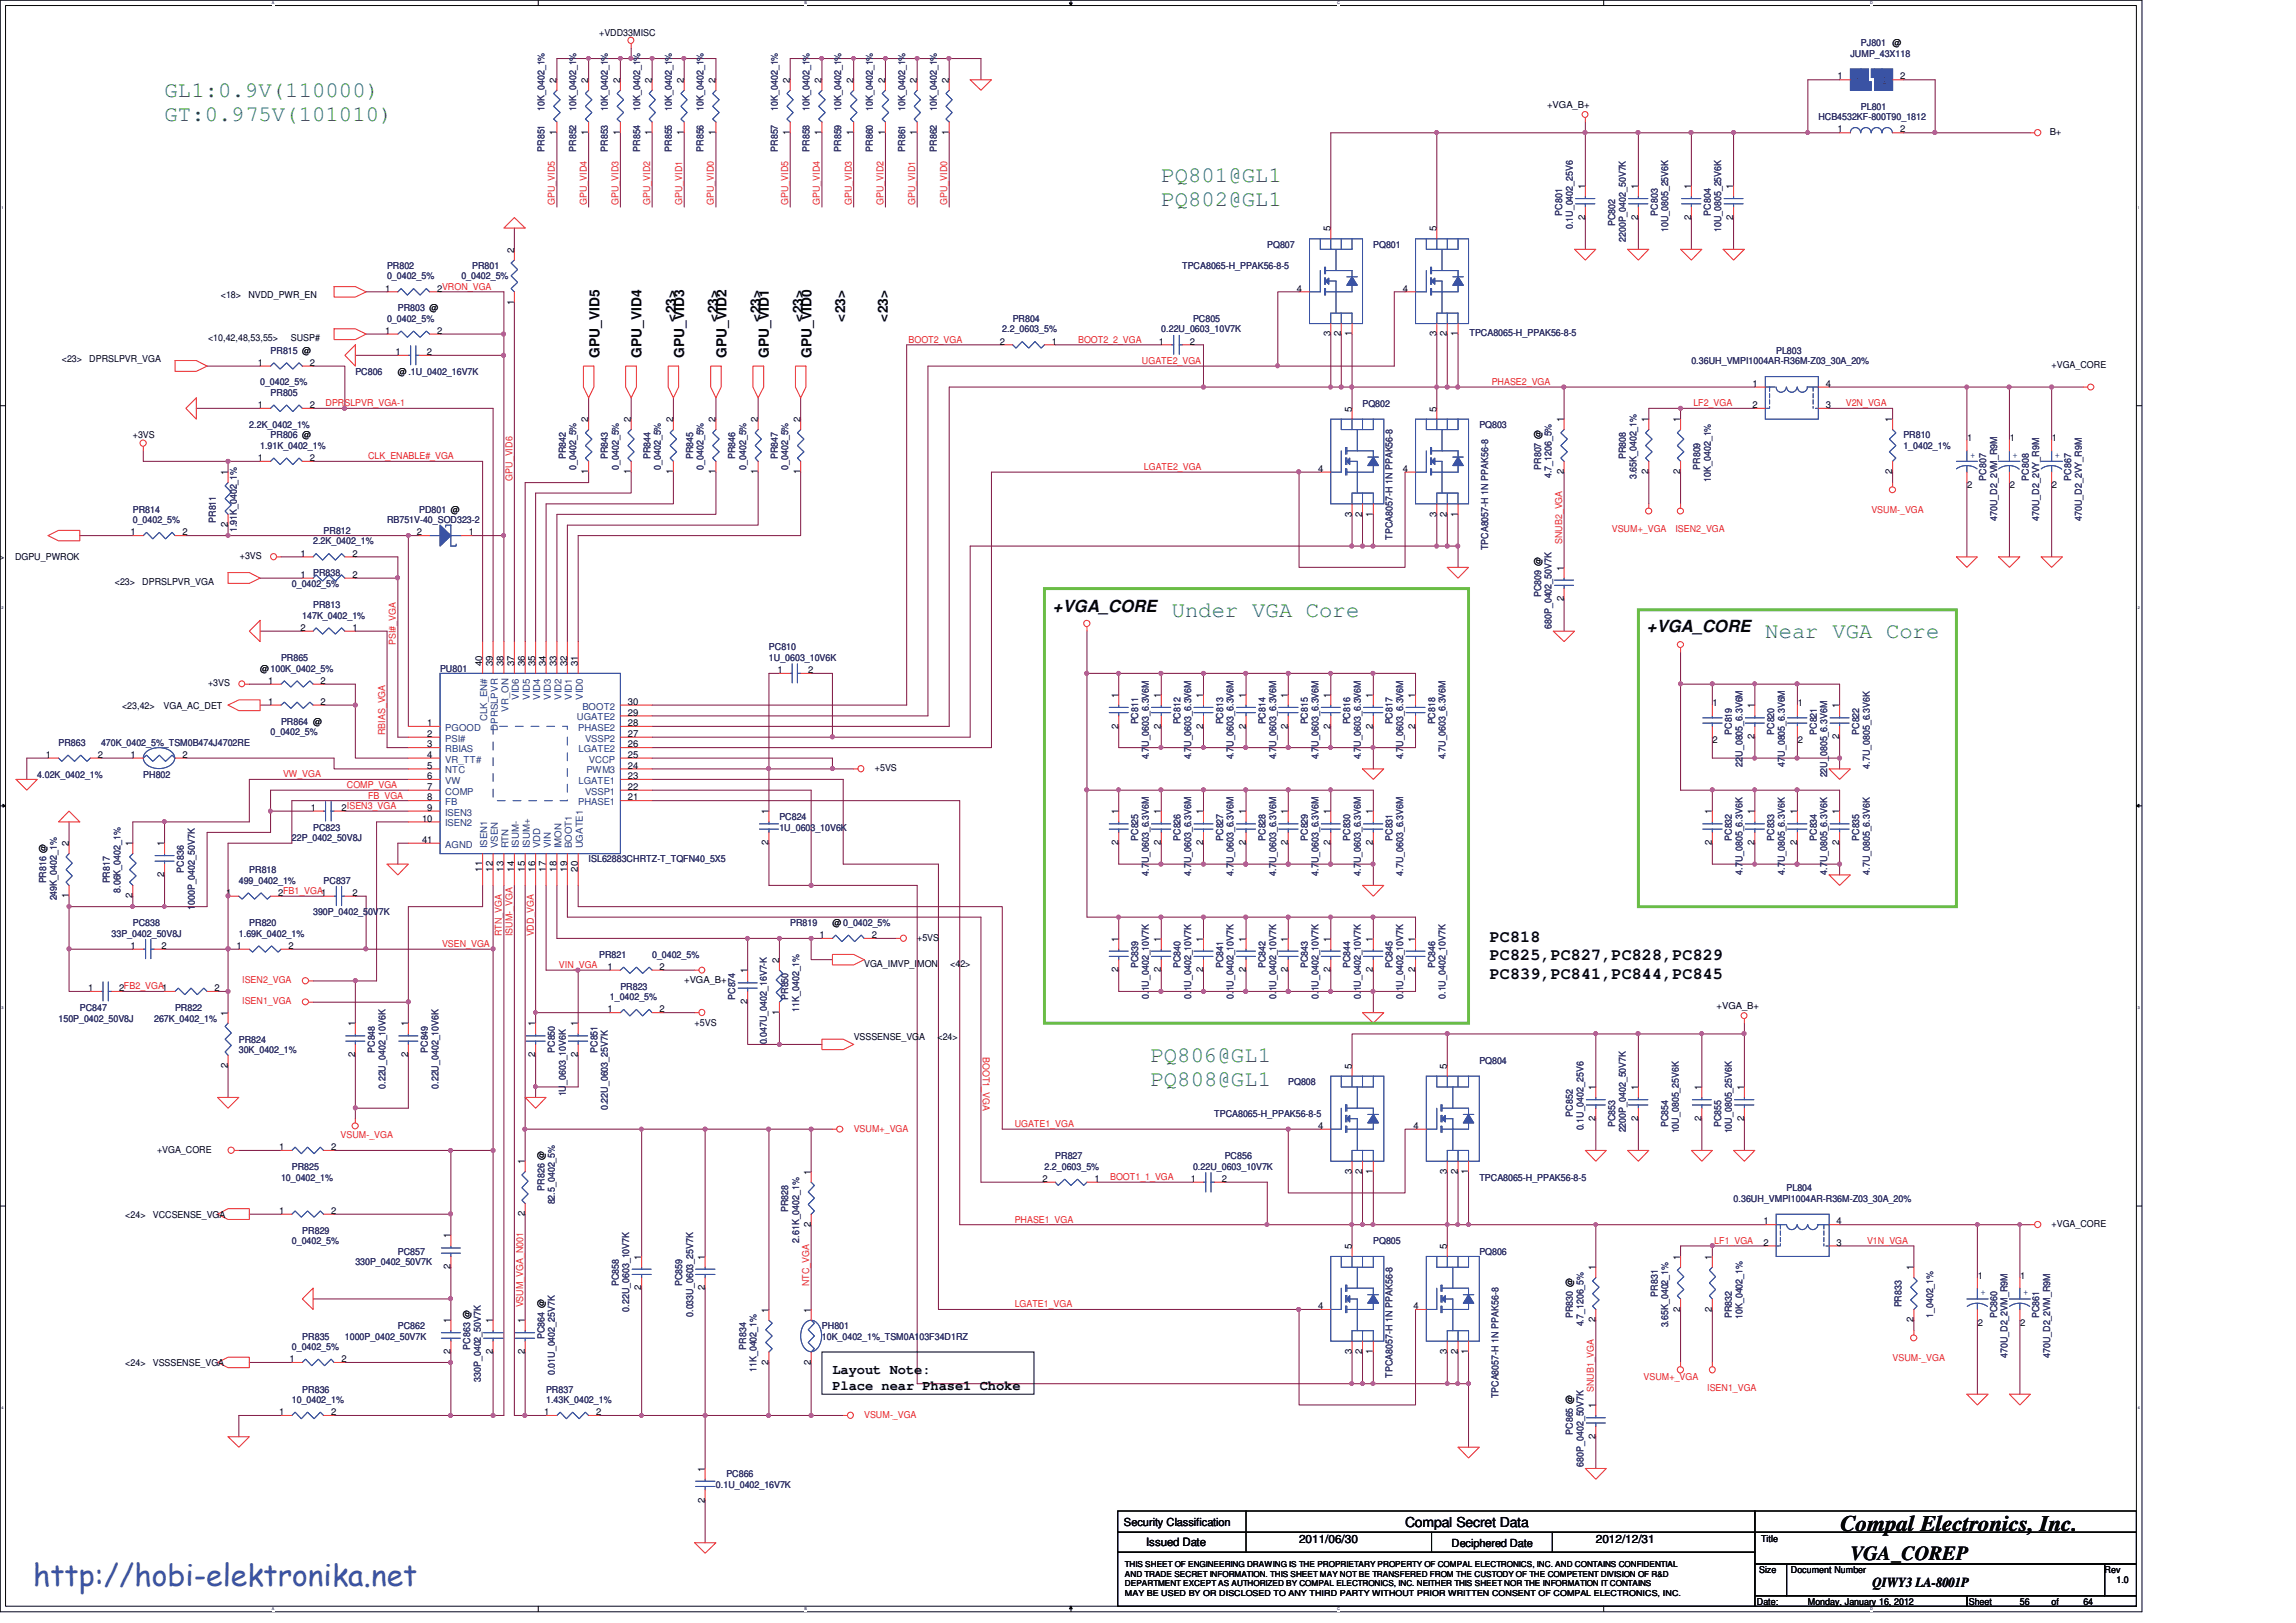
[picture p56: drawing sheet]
<svg xmlns="http://www.w3.org/2000/svg" width="297mm" height="210mm" viewBox="0 0 297 210" stroke-linecap="round" stroke-linejoin="round" font-family="sans-serif">
<defs><g id="words">
<text font-size="3.9" fill="#3953a4" x="4.3" y="205.2">http://hobi-elektronika.net</text>
<g font-size="2.9" fill="#0a8141">
<text x="21.3" y="12.6">GL1:0.9V(110000)</text>
<text x="21.3" y="15.7">GT:0.975V(101010)</text>
<text x="150.2" y="23.6">PQ801@GL1</text>
<text x="150.2" y="26.7">PQ802@GL1</text>
<text x="151.6" y="79.8">Under VGA Core</text>
<text x="228.4" y="82.5">Near VGA Core</text>
<text x="148.8" y="137.4">PQ806@GL1</text>
<text x="148.8" y="140.5">PQ808@GL1</text>
</g>
<text font-size="2.9" fill="#040505" x="238.1" y="198.1">Compal Electronics, Inc.</text>
<text font-size="2.6" fill="#040505" x="239.4" y="201.9">VGA_COREP</text>
<g font-size="2.2" fill="#040505">
<text x="136.2" y="79.1">+VGA_CORE</text>
<text x="213.1" y="81.8">+VGA_CORE</text>
<text x="192.7" y="121.8">PC818</text>
<text x="192.7" y="124.2">PC825,PC827,PC828,PC829</text>
<text x="192.7" y="126.7">PC839,PC841,PC844,PC845</text>
</g>
<g font-size="1.8" fill="#040505">
<text x="87.4" y="41.6" transform="rotate(-90 87.4 41.6)">&lt;23&gt;</text>
<text x="92.9" y="41.6" transform="rotate(-90 92.9 41.6)">&lt;23&gt;</text>
<text x="98.4" y="41.6" transform="rotate(-90 98.4 41.6)">&lt;23&gt;</text>
<text x="103.9" y="41.6" transform="rotate(-90 103.9 41.6)">&lt;23&gt;</text>
<text x="109.3" y="41.6" transform="rotate(-90 109.3 41.6)">&lt;23&gt;</text>
<text x="114.8" y="41.6" transform="rotate(-90 114.8 41.6)">&lt;23&gt;</text>
<text x="77.6" y="46.3" transform="rotate(-90 77.6 46.3)">GPU_VID5</text>
<text x="83" y="46.3" transform="rotate(-90 83 46.3)">GPU_VID4</text>
<text x="88.5" y="46.3" transform="rotate(-90 88.5 46.3)">GPU_VID3</text>
<text x="94" y="46.3" transform="rotate(-90 94 46.3)">GPU_VID2</text>
<text x="99.5" y="46.3" transform="rotate(-90 99.5 46.3)">GPU_VID1</text>
<text x="105" y="46.3" transform="rotate(-90 105 46.3)">GPU_VID0</text>
<text x="107.7" y="177.8">Layout Note:</text>
<text x="107.7" y="179.9">Place near Phase1 Choke</text>
<text x="181.8" y="197.5">Compal Secret Data</text>
<text x="242.3" y="205.3">QIWY3 LA-8001P</text>
</g>
<g font-size="1.5" fill="#040505">
<text x="148.3" y="200">Issued Date</text>
<text x="168.1" y="199.6">2011/06/30</text>
<text x="206.5" y="199.6">2012/12/31</text>
</g>
<g font-size="1.4" fill="#040505">
<text x="145.4" y="197.4">Security Classification</text>
<text x="187.8" y="200.1">Deciphered Date</text>
</g>
<g font-size="1.2" fill="#040505">
<text x="77.5" y="4.6">+VDD33MISC</text>
<text x="72" y="10.7" transform="rotate(-90 72 10.7)">2</text>
<text x="76.1" y="10.7" transform="rotate(-90 76.1 10.7)">2</text>
<text x="80.2" y="10.7" transform="rotate(-90 80.2 10.7)">2</text>
<text x="84.3" y="10.7" transform="rotate(-90 84.3 10.7)">2</text>
<text x="88.5" y="10.7" transform="rotate(-90 88.5 10.7)">2</text>
<text x="92.6" y="10.7" transform="rotate(-90 92.6 10.7)">2</text>
<text x="102.2" y="10.7" transform="rotate(-90 102.2 10.7)">2</text>
<text x="106.3" y="10.7" transform="rotate(-90 106.3 10.7)">2</text>
<text x="110.4" y="10.7" transform="rotate(-90 110.4 10.7)">2</text>
<text x="114.5" y="10.7" transform="rotate(-90 114.5 10.7)">2</text>
<text x="118.6" y="10.7" transform="rotate(-90 118.6 10.7)">2</text>
<text x="122.8" y="10.7" transform="rotate(-90 122.8 10.7)">2</text>
<text x="237.7" y="10.3">1</text>
<text x="245.8" y="10.3">2</text>
<text x="72" y="17.4" transform="rotate(-90 72 17.4)">1</text>
<text x="76.1" y="17.4" transform="rotate(-90 76.1 17.4)">1</text>
<text x="80.2" y="17.4" transform="rotate(-90 80.2 17.4)">1</text>
<text x="84.3" y="17.4" transform="rotate(-90 84.3 17.4)">1</text>
<text x="88.5" y="17.4" transform="rotate(-90 88.5 17.4)">1</text>
<text x="92.6" y="17.4" transform="rotate(-90 92.6 17.4)">1</text>
<text x="102.2" y="17.4" transform="rotate(-90 102.2 17.4)">1</text>
<text x="106.3" y="17.4" transform="rotate(-90 106.3 17.4)">1</text>
<text x="110.4" y="17.4" transform="rotate(-90 110.4 17.4)">1</text>
<text x="114.5" y="17.4" transform="rotate(-90 114.5 17.4)">1</text>
<text x="118.6" y="17.4" transform="rotate(-90 118.6 17.4)">1</text>
<text x="122.8" y="17.4" transform="rotate(-90 122.8 17.4)">1</text>
<text x="200.1" y="13.9">+VGA_B+</text>
<text x="237.7" y="17.1">1</text>
<text x="245.8" y="17.1">2</text>
<text x="265.2" y="17.5">B+</text>
<text x="172.1" y="29.9" transform="rotate(-90 172.1 29.9)">5</text>
<text x="185.8" y="29.9" transform="rotate(-90 185.8 29.9)">5</text>
<text x="205.1" y="28.4" transform="rotate(-90 205.1 28.4)">2</text>
<text x="205.1" y="24.4" transform="rotate(-90 205.1 24.4)">1</text>
<text x="211.9" y="28.4" transform="rotate(-90 211.9 28.4)">2</text>
<text x="211.9" y="24.4" transform="rotate(-90 211.9 24.4)">1</text>
<text x="218.8" y="28.4" transform="rotate(-90 218.8 28.4)">2</text>
<text x="218.8" y="24.4" transform="rotate(-90 218.8 24.4)">1</text>
<text x="224.2" y="28.4" transform="rotate(-90 224.2 28.4)">2</text>
<text x="224.2" y="24.4" transform="rotate(-90 224.2 24.4)">1</text>
<text x="66.5" y="32.7" transform="rotate(-90 66.5 32.7)">2</text>
<text x="28.6" y="38.6">&lt;18&gt;</text>
<text x="32.1" y="38.6">NVDD_PWR_EN</text>
<text x="49.8" y="37.7">1</text>
<text x="56.6" y="37.7">2VRON_VGA</text>
<text x="66.5" y="39.4" transform="rotate(-90 66.5 39.4)">1</text>
<text x="167.8" y="37.7">4</text>
<text x="181.5" y="37.7">4</text>
<text x="8" y="46.9">&lt;23&gt;</text>
<text x="11.6" y="46.9">DPRSLPVR_VGA</text>
<text x="26.9" y="44.1">&lt;10,42,48,53,55&gt;</text>
<text x="33.4" y="47.3">1</text>
<text x="37.6" y="44.1">SUSP#</text>
<text x="40.1" y="47.3">2</text>
<text x="49.8" y="43.2">1</text>
<text x="51.2" y="45.9">1</text>
<text x="55.2" y="45.9">2</text>
<text x="56.6" y="43.2">2</text>
<text x="129.4" y="44.6">2</text>
<text x="136.1" y="44.6">1</text>
<text x="149.9" y="44.6">1</text>
<text x="153.9" y="44.6">2</text>
<text x="172.1" y="43.5" transform="rotate(-90 172.1 43.5)">3</text>
<text x="173.5" y="43.5" transform="rotate(-90 173.5 43.5)">2</text>
<text x="174.9" y="43.5" transform="rotate(-90 174.9 43.5)">1</text>
<text x="185.8" y="43.5" transform="rotate(-90 185.8 43.5)">3</text>
<text x="187.2" y="43.5" transform="rotate(-90 187.2 43.5)">2</text>
<text x="188.6" y="43.5" transform="rotate(-90 188.6 43.5)">1</text>
<text x="265.4" y="47.7">+VGA_CORE</text>
<text x="33.4" y="52.8">1</text>
<text x="40.1" y="52.8">2</text>
<text x="51.5" y="48.5">@.1U_0402_16V7K</text>
<text x="174.9" y="53.3" transform="rotate(-90 174.9 53.3)">5</text>
<text x="185.8" y="53.3" transform="rotate(-90 185.8 53.3)">5</text>
<text x="226.7" y="50">1</text>
<text x="226.7" y="52.8">2</text>
<text x="236.2" y="52.8">3</text>
<text x="236.2" y="50">4</text>
<text x="17.2" y="56.7">+3VS</text>
<text x="33.4" y="59.6">1</text>
<text x="40.1" y="59.6">2</text>
<text x="76.1" y="54.6" transform="rotate(-90 76.1 54.6)">2</text>
<text x="81.6" y="54.6" transform="rotate(-90 81.6 54.6)">2</text>
<text x="87.1" y="54.6" transform="rotate(-90 87.1 54.6)">2</text>
<text x="92.6" y="54.6" transform="rotate(-90 92.6 54.6)">2</text>
<text x="98" y="54.6" transform="rotate(-90 98 54.6)">2</text>
<text x="103.5" y="54.6" transform="rotate(-90 103.5 54.6)">2</text>
<text x="202.3" y="54.6" transform="rotate(-90 202.3 54.6)">1</text>
<text x="213.3" y="54.6" transform="rotate(-90 213.3 54.6)">1</text>
<text x="217.4" y="54.6" transform="rotate(-90 217.4 54.6)">1</text>
<text x="244.8" y="54.6" transform="rotate(-90 244.8 54.6)">1</text>
<text x="254.5" y="57.1">1</text>
<text x="260" y="57.1">1</text>
<text x="265.5" y="57.1">1</text>
<text x="29.5" y="61.5" transform="rotate(-90 29.5 61.5)">1</text>
<text x="76.1" y="61.3" transform="rotate(-90 76.1 61.3)">1</text>
<text x="81.6" y="61.3" transform="rotate(-90 81.6 61.3)">1</text>
<text x="87.1" y="61.3" transform="rotate(-90 87.1 61.3)">1</text>
<text x="92.6" y="61.3" transform="rotate(-90 92.6 61.3)">1</text>
<text x="98" y="61.3" transform="rotate(-90 98 61.3)">1</text>
<text x="103.5" y="61.3" transform="rotate(-90 103.5 61.3)">1</text>
<text x="170.5" y="61">4</text>
<text x="181.5" y="61">4</text>
<text x="202.3" y="61.3" transform="rotate(-90 202.3 61.3)">2</text>
<text x="213.3" y="61.3" transform="rotate(-90 213.3 61.3)">2</text>
<text x="217.4" y="61.3" transform="rotate(-90 217.4 61.3)">2</text>
<text x="244.8" y="61.3" transform="rotate(-90 244.8 61.3)">2</text>
<text x="254.5" y="63.2">2</text>
<text x="260" y="63.2">2</text>
<text x="265.5" y="63.2">2</text>
<text x="16.9" y="69.3">1</text>
<text x="23.6" y="69.3">2</text>
<text x="29.5" y="68.2" transform="rotate(-90 29.5 68.2)">2</text>
<text x="53.9" y="69.3">2</text>
<text x="60.7" y="69.3">1</text>
<text x="174.9" y="66.8" transform="rotate(-90 174.9 66.8)">3</text>
<text x="176.2" y="66.8" transform="rotate(-90 176.2 66.8)">2</text>
<text x="177.6" y="66.8" transform="rotate(-90 177.6 66.8)">1</text>
<text x="185.8" y="66.8" transform="rotate(-90 185.8 66.8)">3</text>
<text x="187.2" y="66.8" transform="rotate(-90 187.2 66.8)">2</text>
<text x="188.6" y="66.8" transform="rotate(-90 188.6 66.8)">1</text>
<text x="0" y="72.5">&gt;</text>
<text x="1.9" y="72.5">DGPU_PWROK</text>
<text x="14.9" y="75.6">&lt;23&gt;</text>
<text x="18.4" y="75.6">DPRSLPVR_VGA</text>
<text x="31" y="72.3">+3VS</text>
<text x="38.9" y="72">1</text>
<text x="38.9" y="74.8">1</text>
<text x="45.6" y="72">2</text>
<text x="45.6" y="74.8">2</text>
<text x="202.3" y="77.8" transform="rotate(-90 202.3 77.8)">2</text>
<text x="202.3" y="73.8" transform="rotate(-90 202.3 73.8)">1</text>
<text x="38.9" y="81.6">2</text>
<text x="45.6" y="81.6">1</text>
<text x="26.9" y="88.8">+3VS</text>
<text x="33.7" y="86.9">@100K_0402_5%</text>
<text x="34.7" y="88.5">1</text>
<text x="41.5" y="88.5">2</text>
<text x="62.4" y="86.1" transform="rotate(-90 62.4 86.1)">40</text>
<text x="63.8" y="86.1" transform="rotate(-90 63.8 86.1)">39</text>
<text x="65.1" y="86.1" transform="rotate(-90 65.1 86.1)">38</text>
<text x="66.5" y="86.1" transform="rotate(-90 66.5 86.1)">37</text>
<text x="67.9" y="86.1" transform="rotate(-90 67.9 86.1)">36</text>
<text x="69.3" y="86.1" transform="rotate(-90 69.3 86.1)">35</text>
<text x="70.6" y="86.1" transform="rotate(-90 70.6 86.1)">34</text>
<text x="72" y="86.1" transform="rotate(-90 72 86.1)">33</text>
<text x="73.4" y="86.1" transform="rotate(-90 73.4 86.1)">32</text>
<text x="74.8" y="86.1" transform="rotate(-90 74.8 86.1)">31</text>
<text x="100.6" y="87.1">1</text>
<text x="104.6" y="87.1">2</text>
<text x="15.8" y="91.7">&lt;23,42&gt;</text>
<text x="21.2" y="91.7">VGA_AC_DET</text>
<text x="34.7" y="91.2">1</text>
<text x="41.5" y="91.2">2</text>
<text x="55.3" y="93.9">1</text>
<text x="55.3" y="95.3">2</text>
<text x="81.2" y="93.9">28</text>
<text x="81.2" y="91.2">30</text>
<text x="81.2" y="92.6">29</text>
<text x="81.2" y="95.3">27</text>
<text x="144.7" y="94.3" transform="rotate(-90 144.7 94.3)">2</text>
<text x="144.7" y="90.3" transform="rotate(-90 144.7 90.3)">1</text>
<text x="150.2" y="94.3" transform="rotate(-90 150.2 94.3)">2</text>
<text x="150.2" y="90.3" transform="rotate(-90 150.2 90.3)">1</text>
<text x="155.7" y="94.3" transform="rotate(-90 155.7 94.3)">2</text>
<text x="155.7" y="90.3" transform="rotate(-90 155.7 90.3)">1</text>
<text x="161.2" y="94.3" transform="rotate(-90 161.2 94.3)">2</text>
<text x="161.2" y="90.3" transform="rotate(-90 161.2 90.3)">1</text>
<text x="166.6" y="94.3" transform="rotate(-90 166.6 94.3)">2</text>
<text x="166.6" y="90.3" transform="rotate(-90 166.6 90.3)">1</text>
<text x="172.1" y="94.3" transform="rotate(-90 172.1 94.3)">2</text>
<text x="172.1" y="90.3" transform="rotate(-90 172.1 90.3)">1</text>
<text x="177.6" y="94.3" transform="rotate(-90 177.6 94.3)">2</text>
<text x="177.6" y="90.3" transform="rotate(-90 177.6 90.3)">1</text>
<text x="183.1" y="94.3" transform="rotate(-90 183.1 94.3)">2</text>
<text x="183.1" y="90.3" transform="rotate(-90 183.1 90.3)">1</text>
<text x="221.6" y="91.4">1</text>
<text x="227" y="95.6" transform="rotate(-90 227 95.6)">2</text>
<text x="227" y="91.6" transform="rotate(-90 227 91.6)">1</text>
<text x="232.6" y="91.4">1</text>
<text x="238" y="95.6" transform="rotate(-90 238 95.6)">2</text>
<text x="238" y="91.6" transform="rotate(-90 238 91.6)">1</text>
<text x="5.9" y="98">1</text>
<text x="12.7" y="98">2</text>
<text x="16.9" y="98">1</text>
<text x="23.6" y="98">2</text>
<text x="55.3" y="96.7">3</text>
<text x="55.3" y="98">4</text>
<text x="55.3" y="99.4">5</text>
<text x="55.3" y="100.8">6</text>
<text x="81.2" y="98">25</text>
<text x="81.2" y="99.4">24</text>
<text x="81.2" y="100.8">23</text>
<text x="81.2" y="96.7">26</text>
<text x="113.2" y="99.8">+5VS</text>
<text x="221.6" y="96.1">2</text>
<text x="232.6" y="96.1">2</text>
<text x="40.2" y="104.9">1</text>
<text x="44.2" y="104.9">2ISEN3_VGA</text>
<text x="54.6" y="106.3">10</text>
<text x="55.3" y="102.2">7</text>
<text x="55.3" y="103.5">8</text>
<text x="55.3" y="104.9">9</text>
<text x="81.2" y="103.5">21</text>
<text x="81.2" y="102.2">22</text>
<text x="99.4" y="105.4" transform="rotate(-90 99.4 105.4)">1</text>
<text x="144.7" y="105.4" transform="rotate(-90 144.7 105.4)">1</text>
<text x="150.2" y="105.4" transform="rotate(-90 150.2 105.4)">1</text>
<text x="155.7" y="105.4" transform="rotate(-90 155.7 105.4)">1</text>
<text x="161.2" y="105.4" transform="rotate(-90 161.2 105.4)">1</text>
<text x="166.6" y="105.4" transform="rotate(-90 166.6 105.4)">1</text>
<text x="172.1" y="105.4" transform="rotate(-90 172.1 105.4)">1</text>
<text x="177.6" y="105.4" transform="rotate(-90 177.6 105.4)">1</text>
<text x="221.5" y="105.4" transform="rotate(-90 221.5 105.4)">1</text>
<text x="227" y="105.4" transform="rotate(-90 227 105.4)">1</text>
<text x="232.5" y="105.4" transform="rotate(-90 232.5 105.4)">1</text>
<text x="238" y="105.4" transform="rotate(-90 238 105.4)">1</text>
<text x="8.9" y="109.5" transform="rotate(-90 8.9 109.5)">2</text>
<text x="17.1" y="109.5" transform="rotate(-90 17.1 109.5)">1</text>
<text x="21.2" y="113.4" transform="rotate(-90 21.2 113.4)">2</text>
<text x="21.2" y="109.5" transform="rotate(-90 21.2 109.5)">1</text>
<text x="54.6" y="109">41</text>
<text x="62.4" y="112.8" transform="rotate(-90 62.4 112.8)">11</text>
<text x="63.8" y="112.8" transform="rotate(-90 63.8 112.8)">12</text>
<text x="65.1" y="112.8" transform="rotate(-90 65.1 112.8)">13</text>
<text x="66.5" y="112.8" transform="rotate(-90 66.5 112.8)">14</text>
<text x="67.9" y="112.8" transform="rotate(-90 67.9 112.8)">15</text>
<text x="69.3" y="112.8" transform="rotate(-90 69.3 112.8)">16</text>
<text x="70.6" y="112.8" transform="rotate(-90 70.6 112.8)">17</text>
<text x="72" y="112.8" transform="rotate(-90 72 112.8)">18</text>
<text x="73.4" y="112.8" transform="rotate(-90 73.4 112.8)">19</text>
<text x="74.8" y="112.8" transform="rotate(-90 74.8 112.8)">20</text>
<text x="99.4" y="109.3" transform="rotate(-90 99.4 109.3)">2</text>
<text x="144.7" y="109.3" transform="rotate(-90 144.7 109.3)">2</text>
<text x="150.2" y="109.3" transform="rotate(-90 150.2 109.3)">2</text>
<text x="155.7" y="109.3" transform="rotate(-90 155.7 109.3)">2</text>
<text x="161.2" y="109.3" transform="rotate(-90 161.2 109.3)">2</text>
<text x="166.6" y="109.3" transform="rotate(-90 166.6 109.3)">2</text>
<text x="172.1" y="109.3" transform="rotate(-90 172.1 109.3)">2</text>
<text x="177.6" y="109.3" transform="rotate(-90 177.6 109.3)">2</text>
<text x="221.5" y="109.3" transform="rotate(-90 221.5 109.3)">2</text>
<text x="227" y="109.3" transform="rotate(-90 227 109.3)">2</text>
<text x="232.5" y="109.3" transform="rotate(-90 232.5 109.3)">2</text>
<text x="238" y="109.3" transform="rotate(-90 238 109.3)">2</text>
<text x="8.9" y="116.2" transform="rotate(-90 8.9 116.2)">1</text>
<text x="17.1" y="116.2" transform="rotate(-90 17.1 116.2)">2</text>
<text x="29.2" y="115.9">1</text>
<text x="36" y="115.9">2FB1_VGA1</text>
<text x="45.6" y="115.9">2</text>
<text x="107.7" y="119.8">@ 0_0402_5%</text>
<text x="16.9" y="122.8">1</text>
<text x="20.9" y="122.8">2</text>
<text x="30.6" y="122.8">1</text>
<text x="37.3" y="122.8">2</text>
<text x="78.6" y="125.5">1</text>
<text x="85.3" y="125.5">2</text>
<text x="96.7" y="125.9" transform="rotate(-90 96.7 125.9)">1</text>
<text x="100.8" y="124.5" transform="rotate(-90 100.8 124.5)">2</text>
<text x="106" y="121.4">1</text>
<text x="111.8" y="125">VGA_IMVP_IMON</text>
<text x="112.8" y="121.4">2</text>
<text x="118.7" y="121.7">+5VS</text>
<text x="122.9" y="125">&lt;42&gt;</text>
<text x="144.7" y="125.8" transform="rotate(-90 144.7 125.8)">2</text>
<text x="144.7" y="121.8" transform="rotate(-90 144.7 121.8)">1</text>
<text x="150.2" y="125.8" transform="rotate(-90 150.2 125.8)">2</text>
<text x="150.2" y="121.8" transform="rotate(-90 150.2 121.8)">1</text>
<text x="155.7" y="125.8" transform="rotate(-90 155.7 125.8)">2</text>
<text x="155.7" y="121.8" transform="rotate(-90 155.7 121.8)">1</text>
<text x="161.2" y="125.8" transform="rotate(-90 161.2 125.8)">2</text>
<text x="161.2" y="121.8" transform="rotate(-90 161.2 121.8)">1</text>
<text x="166.6" y="125.8" transform="rotate(-90 166.6 125.8)">2</text>
<text x="166.6" y="121.8" transform="rotate(-90 166.6 121.8)">1</text>
<text x="172.1" y="125.8" transform="rotate(-90 172.1 125.8)">2</text>
<text x="172.1" y="121.8" transform="rotate(-90 172.1 121.8)">1</text>
<text x="177.6" y="125.8" transform="rotate(-90 177.6 125.8)">2</text>
<text x="177.6" y="121.8" transform="rotate(-90 177.6 121.8)">1</text>
<text x="183.1" y="125.8" transform="rotate(-90 183.1 125.8)">2</text>
<text x="183.1" y="121.8" transform="rotate(-90 183.1 121.8)">1</text>
<text x="11.4" y="128.2">1</text>
<text x="15.4" y="128.2">2FB2_VGA1</text>
<text x="27.8" y="128.2">2</text>
<text x="29.5" y="131.4" transform="rotate(-90 29.5 131.4)">1</text>
<text x="78.6" y="131">1</text>
<text x="85.3" y="131">2</text>
<text x="88.5" y="127.2">+VGA_B+</text>
<text x="96.7" y="129.9" transform="rotate(-90 96.7 129.9)">2</text>
<text x="100.8" y="131.3" transform="rotate(-90 100.8 131.3)">1</text>
<text x="222.1" y="130.5">+VGA_B+</text>
<text x="45.9" y="136.8" transform="rotate(-90 45.9 136.8)">2</text>
<text x="45.9" y="132.8" transform="rotate(-90 45.9 132.8)">1</text>
<text x="52.8" y="136.8" transform="rotate(-90 52.8 136.8)">2</text>
<text x="52.8" y="132.8" transform="rotate(-90 52.8 132.8)">1</text>
<text x="69.3" y="136.8" transform="rotate(-90 69.3 136.8)">2</text>
<text x="69.3" y="132.8" transform="rotate(-90 69.3 132.8)">1</text>
<text x="74.8" y="136.8" transform="rotate(-90 74.8 136.8)">2</text>
<text x="74.8" y="132.8" transform="rotate(-90 74.8 132.8)">1</text>
<text x="89.9" y="132.7">+5VS</text>
<text x="110.4" y="134.6">VSSSENSE_VGA</text>
<text x="121.3" y="134.6">&lt;24&gt;</text>
<text x="29.5" y="138.2" transform="rotate(-90 29.5 138.2)">2</text>
<text x="174.9" y="138.3" transform="rotate(-90 174.9 138.3)">5</text>
<text x="187.2" y="138.3" transform="rotate(-90 187.2 138.3)">5</text>
<text x="206.4" y="141" transform="rotate(-90 206.4 141)">1</text>
<text x="211.9" y="141" transform="rotate(-90 211.9 141)">1</text>
<text x="220.1" y="141" transform="rotate(-90 220.1 141)">1</text>
<text x="225.6" y="141" transform="rotate(-90 225.6 141)">1</text>
<text x="20.3" y="149.2">+VGA_CORE</text>
<text x="36.1" y="148.8">1</text>
<text x="42.8" y="148.8">2</text>
<text x="170.5" y="146">4</text>
<text x="182.9" y="146">4</text>
<text x="206.4" y="145" transform="rotate(-90 206.4 145)">2</text>
<text x="211.9" y="145" transform="rotate(-90 211.9 145)">2</text>
<text x="220.1" y="145" transform="rotate(-90 220.1 145)">2</text>
<text x="225.6" y="145" transform="rotate(-90 225.6 145)">2</text>
<text x="67.9" y="150.6" transform="rotate(-90 67.9 150.6)">1</text>
<text x="104.9" y="152" transform="rotate(-90 104.9 152)">1</text>
<text x="134.9" y="152.9">2</text>
<text x="141.6" y="152.9">1</text>
<text x="154" y="152.9">1</text>
<text x="158.1" y="152.9">2</text>
<text x="174.9" y="151.9" transform="rotate(-90 174.9 151.9)">3</text>
<text x="176.2" y="151.9" transform="rotate(-90 176.2 151.9)">2</text>
<text x="177.6" y="151.9" transform="rotate(-90 177.6 151.9)">1</text>
<text x="187.2" y="151.9" transform="rotate(-90 187.2 151.9)">3</text>
<text x="188.6" y="151.9" transform="rotate(-90 188.6 151.9)">2</text>
<text x="189.9" y="151.9" transform="rotate(-90 189.9 151.9)">1</text>
<text x="16.2" y="157.5">&lt;24&gt;</text>
<text x="19.8" y="157.5">VCCSENSE_VGA</text>
<text x="36.1" y="157.1">1</text>
<text x="42.8" y="157.1">2</text>
<text x="58.3" y="160.2" transform="rotate(-90 58.3 160.2)">1</text>
<text x="67.9" y="157.3" transform="rotate(-90 67.9 157.3)">2</text>
<text x="104.9" y="158.7" transform="rotate(-90 104.9 158.7)">2</text>
<text x="174.9" y="161.6" transform="rotate(-90 174.9 161.6)">5</text>
<text x="187.2" y="161.6" transform="rotate(-90 187.2 161.6)">5</text>
<text x="228.1" y="158.4">1</text>
<text x="228.1" y="161.2">2</text>
<text x="237.6" y="161.2">3</text>
<text x="237.6" y="158.4">4</text>
<text x="265.4" y="158.8">+VGA_CORE</text>
<text x="58.3" y="164.2" transform="rotate(-90 58.3 164.2)">2</text>
<text x="83" y="167" transform="rotate(-90 83 167)">2</text>
<text x="83" y="163" transform="rotate(-90 83 163)">1</text>
<text x="91.2" y="167" transform="rotate(-90 91.2 167)">2</text>
<text x="91.2" y="163" transform="rotate(-90 91.2 163)">1</text>
<text x="206.4" y="164.3" transform="rotate(-90 206.4 164.3)">1</text>
<text x="217.4" y="163" transform="rotate(-90 217.4 163)">1</text>
<text x="221.5" y="163" transform="rotate(-90 221.5 163)">1</text>
<text x="247.6" y="164.3" transform="rotate(-90 247.6 164.3)">1</text>
<text x="255.9" y="165.4">1</text>
<text x="261.4" y="165.4">1</text>
<text x="58.3" y="171.2" transform="rotate(-90 58.3 171.2)">1</text>
<text x="63.8" y="171.2" transform="rotate(-90 63.8 171.2)">1</text>
<text x="67.9" y="171.2" transform="rotate(-90 67.9 171.2)">1</text>
<text x="99.4" y="169.8" transform="rotate(-90 99.4 169.8)">1</text>
<text x="104.9" y="169.8" transform="rotate(-90 104.9 169.8)">1</text>
<text x="170.5" y="169.4">4</text>
<text x="182.9" y="169.4">4</text>
<text x="206.4" y="171.1" transform="rotate(-90 206.4 171.1)">2</text>
<text x="217.4" y="169.7" transform="rotate(-90 217.4 169.7)">2</text>
<text x="221.5" y="169.7" transform="rotate(-90 221.5 169.7)">2</text>
<text x="247.6" y="171.1" transform="rotate(-90 247.6 171.1)">2</text>
<text x="255.9" y="171.5">2</text>
<text x="261.4" y="171.5">2</text>
<text x="16.2" y="176.7">&lt;24&gt;</text>
<text x="19.8" y="176.7">VSSSENSE_VGA</text>
<text x="37.5" y="176.2">1</text>
<text x="44.2" y="176.2">2</text>
<text x="58.3" y="175.2" transform="rotate(-90 58.3 175.2)">2</text>
<text x="63.8" y="175.2" transform="rotate(-90 63.8 175.2)">2</text>
<text x="67.9" y="175.2" transform="rotate(-90 67.9 175.2)">2</text>
<text x="99.4" y="176.6" transform="rotate(-90 99.4 176.6)">2</text>
<text x="104.9" y="176.6" transform="rotate(-90 104.9 176.6)">2</text>
<text x="174.9" y="175.2" transform="rotate(-90 174.9 175.2)">3</text>
<text x="176.2" y="175.2" transform="rotate(-90 176.2 175.2)">2</text>
<text x="177.6" y="175.2" transform="rotate(-90 177.6 175.2)">1</text>
<text x="187.2" y="175.2" transform="rotate(-90 187.2 175.2)">3</text>
<text x="188.6" y="175.2" transform="rotate(-90 188.6 175.2)">2</text>
<text x="189.9" y="175.2" transform="rotate(-90 189.9 175.2)">1</text>
<text x="36.1" y="183.1">1</text>
<text x="42.8" y="183.1">2</text>
<text x="70.4" y="183.1">1</text>
<text x="77.1" y="183.1">2</text>
<text x="206.4" y="182.2" transform="rotate(-90 206.4 182.2)">1</text>
<text x="91.2" y="190.4" transform="rotate(-90 91.2 190.4)">1</text>
<text x="206.4" y="186.2" transform="rotate(-90 206.4 186.2)">2</text>
<text x="91.2" y="194.4" transform="rotate(-90 91.2 194.4)">2</text>
<text x="227.6" y="203.5">Size</text>
<text x="227.8" y="199.5">Title</text>
<text x="231.7" y="203.5">Document Number</text>
<text x="272.3" y="203.5">Rev</text>
<text x="227.3" y="207.6">Date:</text>
<text x="233.9" y="207.6">Monday, January 16, 2012</text>
<text x="254.7" y="207.6">Sheet</text>
<text x="261.3" y="207.6">56</text>
<text x="265.4" y="207.6">of</text>
<text x="269.5" y="207.6">64</text>
<text x="273.8" y="204.8">1.0</text>
</g>
<g font-size="1.2" fill="#2d2d72">
<text x="240.7" y="6">PJ801 @</text>
<text x="239.4" y="7.4">JUMP_43X118</text>
<text x="70.4" y="14.3" transform="rotate(-90 70.4 14.3)">10K_0402_1%</text>
<text x="74.5" y="14.3" transform="rotate(-90 74.5 14.3)">10K_0402_1%</text>
<text x="78.7" y="14.3" transform="rotate(-90 78.7 14.3)">10K_0402_1%</text>
<text x="82.8" y="14.3" transform="rotate(-90 82.8 14.3)">10K_0402_1%</text>
<text x="86.9" y="14.3" transform="rotate(-90 86.9 14.3)">10K_0402_1%</text>
<text x="91" y="14.3" transform="rotate(-90 91 14.3)">10K_0402_1%</text>
<text x="100.6" y="14.3" transform="rotate(-90 100.6 14.3)">10K_0402_1%</text>
<text x="104.7" y="14.3" transform="rotate(-90 104.7 14.3)">10K_0402_1%</text>
<text x="108.8" y="14.3" transform="rotate(-90 108.8 14.3)">10K_0402_1%</text>
<text x="112.9" y="14.3" transform="rotate(-90 112.9 14.3)">10K_0402_1%</text>
<text x="117.1" y="14.3" transform="rotate(-90 117.1 14.3)">10K_0402_1%</text>
<text x="121.2" y="14.3" transform="rotate(-90 121.2 14.3)">10K_0402_1%</text>
<text x="235.2" y="15.6">HCB4532KF-800T90_1812</text>
<text x="240.7" y="14.2">PL801</text>
<text x="70.4" y="19.6" transform="rotate(-90 70.4 19.6)">PR851</text>
<text x="74.5" y="19.6" transform="rotate(-90 74.5 19.6)">PR852</text>
<text x="78.7" y="19.6" transform="rotate(-90 78.7 19.6)">PR853</text>
<text x="82.8" y="19.6" transform="rotate(-90 82.8 19.6)">PR854</text>
<text x="86.9" y="19.6" transform="rotate(-90 86.9 19.6)">PR855</text>
<text x="91" y="19.6" transform="rotate(-90 91 19.6)">PR856</text>
<text x="100.6" y="19.6" transform="rotate(-90 100.6 19.6)">PR857</text>
<text x="104.7" y="19.6" transform="rotate(-90 104.7 19.6)">PR858</text>
<text x="108.8" y="19.6" transform="rotate(-90 108.8 19.6)">PR859</text>
<text x="112.9" y="19.6" transform="rotate(-90 112.9 19.6)">PR860</text>
<text x="117.1" y="19.6" transform="rotate(-90 117.1 19.6)">PR861</text>
<text x="121.2" y="19.6" transform="rotate(-90 121.2 19.6)">PR862</text>
<text x="202.1" y="27.9" transform="rotate(-90 202.1 27.9)">PC801</text>
<text x="203.5" y="29.7" transform="rotate(-90 203.5 29.7)">0.1U_0402_25V6</text>
<text x="209" y="29.2" transform="rotate(-90 209 29.2)">PC802</text>
<text x="214.5" y="27.9" transform="rotate(-90 214.5 27.9)">PC803</text>
<text x="221.3" y="27.9" transform="rotate(-90 221.3 27.9)">PC804</text>
<text x="50.1" y="34.8">PR802</text>
<text x="61.1" y="34.8">PR801</text>
<text x="152.9" y="34.8">TPCA8065-H_PPAK56-8-5</text>
<text x="164" y="32">PQ807</text>
<text x="177.7" y="32">PQ801</text>
<text x="210.4" y="31.3" transform="rotate(-90 210.4 31.3)">2200P_0402_50V7K</text>
<text x="215.8" y="30.1" transform="rotate(-90 215.8 30.1)">10U_0805_25V6K</text>
<text x="222.7" y="30.1" transform="rotate(-90 222.7 30.1)">10U_0805_25V6K</text>
<text x="50.1" y="36.1">0_0402_5%</text>
<text x="50.1" y="41.7">0_0402_5%</text>
<text x="51.5" y="40.3">PR803 @</text>
<text x="59.7" y="36.1">0_0402_5%</text>
<text x="131" y="41.7">PR804</text>
<text x="154.3" y="41.7">PC805</text>
<text x="35" y="45.8">PR815 @</text>
<text x="129.7" y="43">2.2_0603_5%</text>
<text x="150.2" y="43">0.22U_0603_10V7K</text>
<text x="190.1" y="43.4">TPCA8065-H_PPAK56-8-5</text>
<text x="218.8" y="47.1">0.36UH_VMPI1004AR-R36M-Z03_30A_20%</text>
<text x="229.8" y="45.8">PL803</text>
<text x="33.7" y="49.9">0_0402_5%</text>
<text x="35" y="51.2">PR805</text>
<text x="46" y="48.5">PC806</text>
<text x="176.3" y="52.6">PQ802</text>
<text x="32.3" y="55.4">2.2K_0402_1%</text>
<text x="33.7" y="58.1">1.91K_0402_1%</text>
<text x="35" y="56.7">PR806 @</text>
<text x="73.2" y="59.4" transform="rotate(-90 73.2 59.4)">PR842</text>
<text x="78.7" y="59.4" transform="rotate(-90 78.7 59.4)">PR843</text>
<text x="84.2" y="59.4" transform="rotate(-90 84.2 59.4)">PR844</text>
<text x="89.7" y="59.4" transform="rotate(-90 89.7 59.4)">PR845</text>
<text x="95.1" y="59.4" transform="rotate(-90 95.1 59.4)">PR846</text>
<text x="100.6" y="59.4" transform="rotate(-90 100.6 59.4)">PR847</text>
<text x="191.4" y="55.4">PQ803</text>
<text x="210.4" y="59.4" transform="rotate(-90 210.4 59.4)">PR808</text>
<text x="246.2" y="56.7">PR810</text>
<text x="246.2" y="58.1">1_0402_1%</text>
<text x="74.5" y="60.8" transform="rotate(-90 74.5 60.8)">0_0402_5%</text>
<text x="80" y="60.8" transform="rotate(-90 80 60.8)">0_0402_5%</text>
<text x="85.5" y="60.8" transform="rotate(-90 85.5 60.8)">0_0402_5%</text>
<text x="91" y="60.8" transform="rotate(-90 91 60.8)">0_0402_5%</text>
<text x="96.5" y="60.8" transform="rotate(-90 96.5 60.8)">0_0402_5%</text>
<text x="102" y="60.8" transform="rotate(-90 102 60.8)">0_0402_5%</text>
<text x="199.4" y="60.8" transform="rotate(-90 199.4 60.8)">PR807 @</text>
<text x="200.7" y="61.9" transform="rotate(-90 200.7 61.9)">4.7_1206_5%</text>
<text x="211.7" y="62" transform="rotate(-90 211.7 62)">3.65K_0402_1%</text>
<text x="220" y="60.8" transform="rotate(-90 220 60.8)">PR809</text>
<text x="221.3" y="62.3" transform="rotate(-90 221.3 62.3)">10K_0402_1%</text>
<text x="257" y="62.2" transform="rotate(-90 257 62.2)">PC807</text>
<text x="262.5" y="62.2" transform="rotate(-90 262.5 62.2)">PC808</text>
<text x="268" y="62.2" transform="rotate(-90 268 62.2)">PC867</text>
<text x="17.2" y="66.3">PR814</text>
<text x="17.2" y="67.7">0_0402_5%</text>
<text x="27.9" y="67.6" transform="rotate(-90 27.9 67.6)">PR811</text>
<text x="30.6" y="68.9" transform="rotate(-90 30.6 68.9)">1.91K_0402_1%</text>
<text x="40.5" y="70.4">2.2K_0402_1%</text>
<text x="41.9" y="69.1">PR812</text>
<text x="50.1" y="67.7">RB751V-40_SOD323-2</text>
<text x="54.2" y="66.3">PD801 @</text>
<text x="180.2" y="69.8" transform="rotate(-90 180.2 69.8)">TPCA8057-H 1N PPAK56-8</text>
<text x="192.5" y="71.2" transform="rotate(-90 192.5 71.2)">TPCA8057-H 1N PPAK56-8</text>
<text x="258.4" y="67.4" transform="rotate(-90 258.4 67.4)">470U_D2_2VM_R9M</text>
<text x="263.8" y="67.4" transform="rotate(-90 263.8 67.4)">470U_D2_2VY_R9M</text>
<text x="269.3" y="67.4" transform="rotate(-90 269.3 67.4)">470U_D2_2VY_R9M</text>
<text x="37.8" y="75.9">0_0402_5%</text>
<text x="40.5" y="74.5">PR838</text>
<text x="199.4" y="77.3" transform="rotate(-90 199.4 77.3)">PC809 @</text>
<text x="39.1" y="80">147K_0402_1%</text>
<text x="40.5" y="78.7">PR813</text>
<text x="200.7" y="81.4" transform="rotate(-90 200.7 81.4)">680P_0402_50V7K</text>
<text x="36.4" y="85.5">PR865</text>
<text x="56.9" y="86.9">PU801</text>
<text x="99.5" y="84.2">PC810</text>
<text x="99.5" y="85.5">1U_0603_10V6K</text>
<text x="35" y="95.1">0_0402_5%</text>
<text x="36.4" y="93.8">PR864 @</text>
<text x="147.2" y="93.7" transform="rotate(-90 147.2 93.7)">PC811</text>
<text x="152.7" y="93.7" transform="rotate(-90 152.7 93.7)">PC812</text>
<text x="158.2" y="93.7" transform="rotate(-90 158.2 93.7)">PC813</text>
<text x="163.7" y="93.7" transform="rotate(-90 163.7 93.7)">PC814</text>
<text x="169.2" y="93.7" transform="rotate(-90 169.2 93.7)">PC815</text>
<text x="174.7" y="93.7" transform="rotate(-90 174.7 93.7)">PC816</text>
<text x="180.2" y="93.7" transform="rotate(-90 180.2 93.7)">PC817</text>
<text x="185.7" y="93.7" transform="rotate(-90 185.7 93.7)">PC818</text>
<text x="224.1" y="95.1" transform="rotate(-90 224.1 95.1)">PC819</text>
<text x="229.5" y="95.1" transform="rotate(-90 229.5 95.1)">PC820</text>
<text x="235" y="95.1" transform="rotate(-90 235 95.1)">PC821</text>
<text x="240.5" y="95.1" transform="rotate(-90 240.5 95.1)">PC822</text>
<text x="4.8" y="100.6">4.02K_0402_1%</text>
<text x="7.6" y="96.5">PR863</text>
<text x="13.1" y="96.5">470K_0402_5%_TSM0B474J4702RE</text>
<text x="18.5" y="100.6">PH802</text>
<text x="148.6" y="98.3" transform="rotate(-90 148.6 98.3)">4.7U_0603_6.3V6M</text>
<text x="154.1" y="98.3" transform="rotate(-90 154.1 98.3)">4.7U_0603_6.3V6M</text>
<text x="159.6" y="98.3" transform="rotate(-90 159.6 98.3)">4.7U_0603_6.3V6M</text>
<text x="165.1" y="98.3" transform="rotate(-90 165.1 98.3)">4.7U_0603_6.3V6M</text>
<text x="170.6" y="98.3" transform="rotate(-90 170.6 98.3)">4.7U_0603_6.3V6M</text>
<text x="176.1" y="98.3" transform="rotate(-90 176.1 98.3)">4.7U_0603_6.3V6M</text>
<text x="181.5" y="98.3" transform="rotate(-90 181.5 98.3)">4.7U_0603_6.3V6M</text>
<text x="187" y="98.3" transform="rotate(-90 187 98.3)">4.7U_0603_6.3V6M</text>
<text x="225.4" y="99.2" transform="rotate(-90 225.4 99.2)">22U_0805_6.3V6M</text>
<text x="230.9" y="99.2" transform="rotate(-90 230.9 99.2)">47U_0805_6.3V6M</text>
<text x="236.4" y="100.6" transform="rotate(-90 236.4 100.6)">22U_0805_6.3V6M</text>
<text x="241.9" y="99.5" transform="rotate(-90 241.9 99.5)">4.7U_0805_6.3V6K</text>
<text x="40.5" y="107.5">PC823</text>
<text x="100.8" y="106.1">PC824</text>
<text x="100.8" y="107.5">1U_0603_10V6K</text>
<text x="23.8" y="112.9" transform="rotate(-90 23.8 112.9)">PC836</text>
<text x="32.3" y="112.9">PR818</text>
<text x="37.8" y="108.8">22P_0402_50V8J</text>
<text x="76.2" y="111.6">ISL62883CHRTZ-T_TQFN40_5X5</text>
<text x="147.2" y="108.8" transform="rotate(-90 147.2 108.8)">PC825</text>
<text x="148.6" y="113.3" transform="rotate(-90 148.6 113.3)">4.7U_0603_6.3V6M</text>
<text x="152.7" y="108.8" transform="rotate(-90 152.7 108.8)">PC826</text>
<text x="154.1" y="113.3" transform="rotate(-90 154.1 113.3)">4.7U_0603_6.3V6M</text>
<text x="158.2" y="108.8" transform="rotate(-90 158.2 108.8)">PC827</text>
<text x="159.6" y="113.3" transform="rotate(-90 159.6 113.3)">4.7U_0603_6.3V6M</text>
<text x="163.7" y="108.8" transform="rotate(-90 163.7 108.8)">PC828</text>
<text x="165.1" y="113.3" transform="rotate(-90 165.1 113.3)">4.7U_0603_6.3V6M</text>
<text x="169.2" y="108.8" transform="rotate(-90 169.2 108.8)">PC829</text>
<text x="170.6" y="113.3" transform="rotate(-90 170.6 113.3)">4.7U_0603_6.3V6M</text>
<text x="174.7" y="108.8" transform="rotate(-90 174.7 108.8)">PC830</text>
<text x="176.1" y="113.3" transform="rotate(-90 176.1 113.3)">4.7U_0603_6.3V6M</text>
<text x="180.2" y="108.8" transform="rotate(-90 180.2 108.8)">PC831</text>
<text x="181.5" y="113.3" transform="rotate(-90 181.5 113.3)">4.7U_0603_6.3V6M</text>
<text x="224.1" y="108.8" transform="rotate(-90 224.1 108.8)">PC832</text>
<text x="225.4" y="113.2" transform="rotate(-90 225.4 113.2)">4.7U_0805_6.3V6K</text>
<text x="229.5" y="108.8" transform="rotate(-90 229.5 108.8)">PC833</text>
<text x="230.9" y="113.2" transform="rotate(-90 230.9 113.2)">4.7U_0805_6.3V6K</text>
<text x="235" y="108.8" transform="rotate(-90 235 108.8)">PC834</text>
<text x="236.4" y="113.2" transform="rotate(-90 236.4 113.2)">4.7U_0805_6.3V6K</text>
<text x="240.5" y="108.8" transform="rotate(-90 240.5 108.8)">PC835</text>
<text x="241.9" y="113.2" transform="rotate(-90 241.9 113.2)">4.7U_0805_6.3V6K</text>
<text x="6" y="114.3" transform="rotate(-90 6 114.3)">PR816 @</text>
<text x="7.4" y="116.5" transform="rotate(-90 7.4 116.5)">249K_0402_1%</text>
<text x="14.2" y="114.3" transform="rotate(-90 14.2 114.3)">PR817</text>
<text x="15.6" y="115.5" transform="rotate(-90 15.6 115.5)">8.06K_0402_1%</text>
<text x="17.2" y="119.8">PC838</text>
<text x="25.2" y="117.7" transform="rotate(-90 25.2 117.7)">1000P_0402_50V7K</text>
<text x="30.9" y="114.3">499_0402_1%</text>
<text x="32.3" y="119.8">PR820</text>
<text x="40.5" y="118.4">390P_0402_50V7K</text>
<text x="41.9" y="114.3">PC837</text>
<text x="102.2" y="119.8">PR819</text>
<text x="14.4" y="121.2">33P_0402_50V8J</text>
<text x="30.9" y="121.2">1.69K_0402_1%</text>
<text x="77.5" y="123.9">PR821</text>
<text x="84.4" y="123.9">0_0402_5%</text>
<text x="147.2" y="125.3" transform="rotate(-90 147.2 125.3)">PC839</text>
<text x="152.7" y="125.3" transform="rotate(-90 152.7 125.3)">PC840</text>
<text x="158.2" y="125.3" transform="rotate(-90 158.2 125.3)">PC841</text>
<text x="163.7" y="125.3" transform="rotate(-90 163.7 125.3)">PC842</text>
<text x="169.2" y="125.3" transform="rotate(-90 169.2 125.3)">PC843</text>
<text x="174.7" y="125.3" transform="rotate(-90 174.7 125.3)">PC844</text>
<text x="180.2" y="125.3" transform="rotate(-90 180.2 125.3)">PC845</text>
<text x="185.7" y="125.3" transform="rotate(-90 185.7 125.3)">PC846</text>
<text x="10.3" y="130.8">PC847</text>
<text x="22.6" y="130.8">PR822</text>
<text x="78.9" y="129.4">1_0402_5%</text>
<text x="80.3" y="128.1">PR823</text>
<text x="95.1" y="129.4" transform="rotate(-90 95.1 129.4)">PC874</text>
<text x="102" y="129.4" transform="rotate(-90 102 129.4)">PR850</text>
<text x="103.4" y="130.9" transform="rotate(-90 103.4 130.9)">11K_0402_1%</text>
<text x="148.6" y="129.2" transform="rotate(-90 148.6 129.2)">0.1U_0402_10V7K</text>
<text x="154.1" y="129.2" transform="rotate(-90 154.1 129.2)">0.1U_0402_10V7K</text>
<text x="159.6" y="129.2" transform="rotate(-90 159.6 129.2)">0.1U_0402_10V7K</text>
<text x="165.1" y="129.2" transform="rotate(-90 165.1 129.2)">0.1U_0402_10V7K</text>
<text x="170.6" y="129.2" transform="rotate(-90 170.6 129.2)">0.1U_0402_10V7K</text>
<text x="176.1" y="129.2" transform="rotate(-90 176.1 129.2)">0.1U_0402_10V7K</text>
<text x="181.5" y="129.2" transform="rotate(-90 181.5 129.2)">0.1U_0402_10V7K</text>
<text x="187" y="129.2" transform="rotate(-90 187 129.2)">0.1U_0402_10V7K</text>
<text x="7.6" y="132.2">150P_0402_50V8J</text>
<text x="19.9" y="132.2">267K_0402_1%</text>
<text x="30.9" y="134.9">PR824</text>
<text x="30.9" y="136.3">30K_0402_1%</text>
<text x="48.5" y="136.2" transform="rotate(-90 48.5 136.2)">PC848</text>
<text x="55.4" y="136.2" transform="rotate(-90 55.4 136.2)">PC849</text>
<text x="71.8" y="136.2" transform="rotate(-90 71.8 136.2)">PC850</text>
<text x="77.3" y="136.2" transform="rotate(-90 77.3 136.2)">PC851</text>
<text x="99.2" y="135.1" transform="rotate(-90 99.2 135.1)">0.047U_0402_16V7-K</text>
<text x="191.4" y="137.7">PQ804</text>
<text x="49.9" y="140.9" transform="rotate(-90 49.9 140.9)">0.22U_0402_10V6K</text>
<text x="56.7" y="140.9" transform="rotate(-90 56.7 140.9)">0.22U_0402_10V6K</text>
<text x="73.2" y="141.9" transform="rotate(-90 73.2 141.9)">1U_0603_10V6K</text>
<text x="78.7" y="143.6" transform="rotate(-90 78.7 143.6)">0.22U_0603_25V7K</text>
<text x="166.7" y="140.4">PQ808</text>
<text x="136.5" y="150">PR827</text>
<text x="157.1" y="144.5">TPCA8065-H_PPAK56-8-5</text>
<text x="158.5" y="150">PC856</text>
<text x="203.5" y="144.5" transform="rotate(-90 203.5 144.5)">PC852</text>
<text x="204.8" y="146.3" transform="rotate(-90 204.8 146.3)">0.1U_0402_25V6</text>
<text x="209" y="145.8" transform="rotate(-90 209 145.8)">PC853</text>
<text x="210.4" y="146.5" transform="rotate(-90 210.4 146.5)">2200P_0402_50V7K</text>
<text x="215.8" y="145.8" transform="rotate(-90 215.8 145.8)">PC854</text>
<text x="217.2" y="146.6" transform="rotate(-90 217.2 146.6)">10U_0805_25V6K</text>
<text x="222.7" y="145.8" transform="rotate(-90 222.7 145.8)">PC855</text>
<text x="224.1" y="146.6" transform="rotate(-90 224.1 146.6)">10U_0805_25V6K</text>
<text x="36.4" y="152.7">10_0402_1%</text>
<text x="37.8" y="151.4">PR825</text>
<text x="70.4" y="154" transform="rotate(-90 70.4 154)">PR826 @</text>
<text x="71.8" y="155.8" transform="rotate(-90 71.8 155.8)">82.5_0402_5%</text>
<text x="135.1" y="151.4">2.2_0603_5%</text>
<text x="154.3" y="151.4">0.22U_0603_10V7K</text>
<text x="191.4" y="152.7">TPCA8065-H_PPAK56-8-5</text>
<text x="224.3" y="155.5">0.36UH_VMPI1004AR-R36M-Z03_30A_20%</text>
<text x="231.1" y="154.1">PL804</text>
<text x="37.8" y="160.9">0_0402_5%</text>
<text x="39.1" y="159.6">PR829</text>
<text x="102" y="156.8" transform="rotate(-90 102 156.8)">PR828</text>
<text x="103.4" y="160.8" transform="rotate(-90 103.4 160.8)">2.61K_0402_1%</text>
<text x="177.7" y="160.9">PQ805</text>
<text x="46" y="163.7">330P_0402_50V7K</text>
<text x="51.5" y="162.3">PC857</text>
<text x="80" y="166.4" transform="rotate(-90 80 166.4)">PC858</text>
<text x="88.3" y="166.4" transform="rotate(-90 88.3 166.4)">PC859</text>
<text x="191.4" y="162.3">PQ806</text>
<text x="214.5" y="167.8" transform="rotate(-90 214.5 167.8)">PR831</text>
<text x="39.1" y="173.3">PR835</text>
<text x="44.6" y="173.3">1000P_0402_50V7K</text>
<text x="51.5" y="172">PC862</text>
<text x="70.4" y="173.3" transform="rotate(-90 70.4 173.3)">PC864 @</text>
<text x="81.4" y="169.7" transform="rotate(-90 81.4 169.7)">0.22U_0603_10V7K</text>
<text x="89.7" y="170.4" transform="rotate(-90 89.7 170.4)">0.033U_0603_25V7K</text>
<text x="106.3" y="172">PH801</text>
<text x="106.3" y="173.3">10K_0402_1%_TSM0A103F34D1RZ</text>
<text x="203.5" y="170.5" transform="rotate(-90 203.5 170.5)">PR830 @</text>
<text x="204.8" y="171.6" transform="rotate(-90 204.8 171.6)">4.7_1206_5%</text>
<text x="215.8" y="171.7" transform="rotate(-90 215.8 171.7)">3.65K_0402_1%</text>
<text x="224.1" y="170.5" transform="rotate(-90 224.1 170.5)">PR832</text>
<text x="225.4" y="170.6" transform="rotate(-90 225.4 170.6)">10K_0402_1%</text>
<text x="246" y="169.2" transform="rotate(-90 246 169.2)">PR833</text>
<text x="250.1" y="170.5" transform="rotate(-90 250.1 170.5)">1_0402_1%</text>
<text x="258.4" y="170.5" transform="rotate(-90 258.4 170.5)">PC860</text>
<text x="263.8" y="170.5" transform="rotate(-90 263.8 170.5)">PC861</text>
<text x="37.8" y="174.7">0_0402_5%</text>
<text x="60.8" y="174.6" transform="rotate(-90 60.8 174.6)">PC863 @</text>
<text x="62.2" y="178.8" transform="rotate(-90 62.2 178.8)">330P_0402_50V7K</text>
<text x="71.8" y="177.9" transform="rotate(-90 71.8 177.9)">0.01U_0402_25V7K</text>
<text x="96.5" y="174.6" transform="rotate(-90 96.5 174.6)">PR834</text>
<text x="97.9" y="177.5" transform="rotate(-90 97.9 177.5)">11K_0402_1%</text>
<text x="180.2" y="178.2" transform="rotate(-90 180.2 178.2)">TPCA8057-H 1N PPAK56-8</text>
<text x="259.7" y="175.7" transform="rotate(-90 259.7 175.7)">470U_D2_2VM_R9M</text>
<text x="265.2" y="175.7" transform="rotate(-90 265.2 175.7)">470U_D2_2VM_R9M</text>
<text x="37.8" y="181.5">10_0402_1%</text>
<text x="39.1" y="180.2">PR836</text>
<text x="70.7" y="180.2">PR837</text>
<text x="70.7" y="181.5">1.43K_0402_1%</text>
<text x="193.9" y="180.9" transform="rotate(-90 193.9 180.9)">TPCA8057-H 1N PPAK56-8</text>
<text x="203.5" y="185.6" transform="rotate(-90 203.5 185.6)">PC865 @</text>
<text x="94" y="191.1">PC866</text>
<text x="204.8" y="189.7" transform="rotate(-90 204.8 189.7)">680P_0402_50V7K</text>
<text x="92.6" y="192.5">0.1U_0402_16V7K</text>
</g>
<g font-size="1.2" fill="#ec2426">
<text x="71.8" y="26.5" transform="rotate(-90 71.8 26.5)">GPU_VID5</text>
<text x="75.9" y="26.5" transform="rotate(-90 75.9 26.5)">GPU_VID4</text>
<text x="80" y="26.5" transform="rotate(-90 80 26.5)">GPU_VID3</text>
<text x="84.1" y="26.5" transform="rotate(-90 84.1 26.5)">GPU_VID2</text>
<text x="88.3" y="26.5" transform="rotate(-90 88.3 26.5)">GPU_VID1</text>
<text x="92.4" y="26.5" transform="rotate(-90 92.4 26.5)">GPU_VID0</text>
<text x="102" y="26.5" transform="rotate(-90 102 26.5)">GPU_VID5</text>
<text x="106.1" y="26.5" transform="rotate(-90 106.1 26.5)">GPU_VID4</text>
<text x="110.2" y="26.5" transform="rotate(-90 110.2 26.5)">GPU_VID3</text>
<text x="114.3" y="26.5" transform="rotate(-90 114.3 26.5)">GPU_VID2</text>
<text x="118.4" y="26.5" transform="rotate(-90 118.4 26.5)">GPU_VID1</text>
<text x="122.6" y="26.5" transform="rotate(-90 122.6 26.5)">GPU_VID0</text>
<text x="117.6" y="44.4">BOOT2_VGA</text>
<text x="139.5" y="44.4">BOOT2_2_VGA</text>
<text x="147.7" y="47.1">UGATE2_VGA</text>
<text x="42.1" y="52.6">DPRSLPVR_VGA-1</text>
<text x="193" y="49.8">PHASE2_VGA</text>
<text x="219.1" y="52.6">LF2_VGA</text>
<text x="238.8" y="52.6">V2N_VGA</text>
<text x="47.6" y="59.4">CLK_ENABLE#_VGA</text>
<text x="66.3" y="62.2" transform="rotate(-90 66.3 62.2)">GPU_VID6</text>
<text x="148" y="60.8">LGATE2_VGA</text>
<text x="202.1" y="70.4" transform="rotate(-90 202.1 70.4)">SNUB2_VGA</text>
<text x="208.5" y="68.8">VSUM+_VGA</text>
<text x="216.7" y="68.8">ISEN2_VGA</text>
<text x="242.1" y="66.3">VSUM-_VGA</text>
<text x="51.2" y="83.4" transform="rotate(-90 51.2 83.4)">PSI#_VGA</text>
<text x="49.8" y="95.1" transform="rotate(-90 49.8 95.1)">RBIAS_VGA</text>
<text x="36.6" y="100.6">VW_VGA</text>
<text x="44.9" y="102">COMP_VGA</text>
<text x="47.6" y="103.3">FB_VGA</text>
<text x="57.2" y="122.6">VSEN_VGA</text>
<text x="64.9" y="121.2" transform="rotate(-90 64.9 121.2)">RTN_VGA</text>
<text x="66.3" y="121.2" transform="rotate(-90 66.3 121.2)">ISUM-_VGA</text>
<text x="69" y="121.2" transform="rotate(-90 69 121.2)">VDD_VGA</text>
<text x="72.3" y="125.3">VIN_VGA</text>
<text x="31.3" y="127.2">ISEN2_VGA</text>
<text x="31.3" y="130">ISEN1_VGA</text>
<text x="127.2" y="136.8" transform="rotate(90 127.2 136.8)">BOOT1_VGA</text>
<text x="44.1" y="147.2">VSUM-_VGA</text>
<text x="110.4" y="146.4">VSUM+_VGA</text>
<text x="131.3" y="145.8">UGATE1_VGA</text>
<text x="143.6" y="152.7">BOOT1_1_VGA</text>
<text x="131.3" y="158.2">PHASE1_VGA</text>
<text x="221.8" y="160.9">LF1_VGA</text>
<text x="241.6" y="160.9">V1N_VGA</text>
<text x="104.7" y="166.4" transform="rotate(-90 104.7 166.4)">NTC_VGA</text>
<text x="67.7" y="169.2" transform="rotate(-90 67.7 169.2)">VSUM_VGA_N001</text>
<text x="131.3" y="169.2">LGATE1_VGA</text>
<text x="212.6" y="178.5">VSUM+_VGA</text>
<text x="220.8" y="179.9">ISEN1_VGA</text>
<text x="244.9" y="176.1">VSUM-_VGA</text>
<text x="111.8" y="183.5">VSUM-_VGA</text>
<text x="206.2" y="180.1" transform="rotate(-90 206.2 180.1)">SNUB1_VGA</text>
</g>
<g font-size="1.2" fill="#3a53a4">
<text x="254.9" y="59.2">+</text>
<text x="260.3" y="59.2">+</text>
<text x="265.8" y="59.2">+</text>
<text x="256.2" y="167.6">+</text>
<text x="261.7" y="167.6">+</text>
</g>
<g font-size="1.2" fill="#1d437e">
<text x="57.6" y="94.6">PGOOD</text>
<text x="57.6" y="96">PSI#</text>
<text x="63" y="93.3" transform="rotate(-90 63 93.3)">CLK_EN#</text>
<text x="64.4" y="94.5" transform="rotate(-90 64.4 94.5)">DPRSLPVR</text>
<text x="65.8" y="92.1" transform="rotate(-90 65.8 92.1)">VR_ON</text>
<text x="67.1" y="90.5" transform="rotate(-90 67.1 90.5)">VID6</text>
<text x="68.5" y="90.5" transform="rotate(-90 68.5 90.5)">VID5</text>
<text x="69.9" y="90.5" transform="rotate(-90 69.9 90.5)">VID4</text>
<text x="71.2" y="90.5" transform="rotate(-90 71.2 90.5)">VID3</text>
<text x="72.6" y="90.5" transform="rotate(-90 72.6 90.5)">VID2</text>
<text x="74" y="90.5" transform="rotate(-90 74 90.5)">VID1</text>
<text x="74.6" y="93.2">UGATE2</text>
<text x="74.8" y="94.6">PHASE2</text>
<text x="75.3" y="91.8">BOOT2</text>
<text x="75.4" y="90.5" transform="rotate(-90 75.4 90.5)">VID0</text>
<text x="75.7" y="96">VSSP2</text>
<text x="57.6" y="97.3">RBIAS</text>
<text x="57.6" y="98.7">VR_TT#</text>
<text x="57.6" y="100.1">NTC</text>
<text x="57.6" y="101.4">VW</text>
<text x="74.8" y="101.4">LGATE1</text>
<text x="74.8" y="97.3">LGATE2</text>
<text x="75.9" y="100.1">PWM3</text>
<text x="76.2" y="98.7">VCCP</text>
<text x="57.6" y="102.8">COMP</text>
<text x="57.6" y="104.2">FB</text>
<text x="57.6" y="105.5">ISEN3</text>
<text x="57.6" y="106.9">ISEN2</text>
<text x="74.8" y="104.2">PHASE1</text>
<text x="75.7" y="102.8">VSSP1</text>
<text x="57.6" y="109.7">AGND</text>
<text x="63" y="109.8" transform="rotate(-90 63 109.8)">ISEN1</text>
<text x="64.4" y="109.8" transform="rotate(-90 64.4 109.8)">VSEN</text>
<text x="65.8" y="109.8" transform="rotate(-90 65.8 109.8)">RTN</text>
<text x="67.1" y="109.8" transform="rotate(-90 67.1 109.8)">ISUM-</text>
<text x="68.5" y="109.8" transform="rotate(-90 68.5 109.8)">ISUM+</text>
<text x="69.9" y="109.8" transform="rotate(-90 69.9 109.8)">VDD</text>
<text x="71.2" y="109.8" transform="rotate(-90 71.2 109.8)">VIN</text>
<text x="72.6" y="109.8" transform="rotate(-90 72.6 109.8)">IMON</text>
<text x="74" y="109.8" transform="rotate(-90 74 109.8)">BOOT1</text>
<text x="75.4" y="109.8" transform="rotate(-90 75.4 109.8)">UGATE1</text>
</g>
<g font-size="1.1" fill="#040505">
<text x="145.5" y="202.8">THIS SHEET OF ENGINEERING DRAWING IS THE PROPRIETARY PROPERTY OF COMPAL ELECTRONICS, INC. AND CONTAINS CONFIDENTIAL</text>
<text x="145.5" y="204">AND TRADE SECRET INFORMATION. THIS SHEET MAY NOT BE TRANSFERED FROM THE CUSTODY OF THE COMPETENT DIVISION OF R&amp;D</text>
<text x="145.5" y="205.2">DEPARTMENT EXCEPT AS AUTHORIZED BY COMPAL ELECTRONICS, INC. NEITHER THIS SHEET NOR THE INFORMATION IT CONTAINS</text>
<text x="145.5" y="206.5">MAY BE USED BY OR DISCLOSED TO ANY THIRD PARTY WITHOUT PRIOR WRITTEN CONSENT OF COMPAL ELECTRONICS, INC.</text>
</g>
<g font-size=".5" fill="#040505">
<text x="35.2" y=".5">A</text>
<text x="104.1" y=".5">B</text>
<text x="173" y=".5">C</text>
<text x="241.9" y=".5">D</text>
<text x=".2" y="27">1</text>
<text x="276.6" y="27">1</text>
<text x=".2" y="78.8">2</text>
<text x="276.6" y="78.8">2</text>
<text x=".2" y="130.6">3</text>
<text x="276.6" y="130.6">3</text>
<text x=".2" y="182.3">4</text>
<text x="276.6" y="182.3">4</text>
<text x="35.2" y="208.3">A</text>
<text x="104.1" y="208.3">B</text>
<text x="173" y="208.3">C</text>
<text x="241.9" y="208.3">D</text>
</g>
</g></defs>
<path d="M0 0h277.1v208.5h-277.1zM.7 .7h275.7v207.1h-275.7z" fill="none" stroke="#040505" stroke-width=".13"/>
<g fill="#fff">
<path d="M35.2 .1h.3v.6h-.3z"/>
<path d="M35.2 207.9h.3v.5h-.3z"/>
</g>
<path d="M69.6 0v.7M69.6 207.8v.7" fill="none" stroke="#040505" stroke-width=".13"/>
<g fill="#fff">
<path d="M104.1 .1h.3v.6h-.3z"/>
<path d="M104.1 207.9h.3v.5h-.3z"/>
</g>
<path d="M138.6 0v.7M138.6 207.8v.7" fill="none" stroke="#040505" stroke-width=".13"/>
<path d="M138.3 .4h.4l-.1 .3z" fill="#040505"/>
<path d="M138.3 .4h.4l-.1 .3z" fill="none" stroke="#040505" stroke-width=".13"/>
<path d="M138.6 207.8l.1 .3h-.4z" fill="#040505"/>
<path d="M138.6 207.8l.1 .3h-.4z" fill="none" stroke="#040505" stroke-width=".13"/>
<g fill="#fff">
<path d="M173 .1h.3v.6h-.3z"/>
<path d="M173 207.9h.3v.5h-.3z"/>
</g>
<path d="M207.5 0v.7M207.5 207.8v.7" fill="none" stroke="#040505" stroke-width=".13"/>
<g fill="#fff">
<path d="M241.9 .1h.3v.6h-.3z"/>
<path d="M241.9 207.9h.3v.5h-.3z"/>
<path d="M.2 26.6h.3v.5h-.3z"/>
<path d="M276.6 26.6h.2v.5h-.2z"/>
<path d="M.2 78.4h.3v.5h-.3z"/>
<path d="M276.6 78.4h.2v.5h-.2z"/>
</g>
<path d="M0 52.5h.7M276.4 52.5h.7" fill="none" stroke="#040505" stroke-width=".13"/>
<g fill="#fff">
<path d="M.2 130.1h.3v.6h-.3z"/>
<path d="M276.6 130.1h.2v.6h-.2z"/>
</g>
<path d="M0 104.3h.7M276.4 104.3h.7" fill="none" stroke="#040505" stroke-width=".13"/>
<path d="M.4 104.1l.3 .2-.3 .1z" fill="#040505"/>
<path d="M.4 104.1l.3 .2-.3 .1z" fill="none" stroke="#040505" stroke-width=".13"/>
<path d="M276.4 104.3l.3-.2v.3z" fill="#040505"/>
<path d="M276.4 104.3l.3-.2v.3z" fill="none" stroke="#040505" stroke-width=".13"/>
<g fill="#fff">
<path d="M.2 181.9h.3v.6h-.3z"/>
<path d="M276.6 181.9h.2v.6h-.2z"/>
</g>
<path d="M0 156h.7M276.4 156h.7" fill="none" stroke="#040505" stroke-width=".13"/>
<path d="M104.9 102.2v12.4h13.8v64.4" fill="none" stroke="#7f1542" stroke-width=".13"/>
<circle cx="104.9" cy="114.6" r=".26" fill="#b8529f"/>
<circle cx="104.9" cy="114.6" r=".26" fill="none" stroke="#b8529f" stroke-width=".13"/>
<path d="M202.3 77.5v4.2M62.4 114.6v2.7M212 133.8h-5.5v6.8M30.9 148.8h5.5M43.2 148.8h15.1v8.3M206.5 144.7v4.1M220.2 144.7v4.1" fill="none" stroke="#7f1542" stroke-width=".13"/>
<path d="M206.3 133.5h.1l.2 .1v.3l-.2 .1-.1-.1z" fill-rule="evenodd" fill="#b8529f"/>
<path d="M206.3 133.5h.1l.2 .1v.3l-.2 .1-.1-.1z" fill="none" stroke="#b8529f" stroke-width=".13"/>
<path d="M212 133.8v6.8" fill="none" stroke="#7f1542" stroke-width=".13"/>
<circle cx="211.9" cy="133.7" r=".26" fill="#b8529f"/>
<circle cx="211.9" cy="133.7" r=".26" fill="none" stroke="#b8529f" stroke-width=".13"/>
<path d="M220.2 133.8v6.8M261.3 158.5h1.4" fill="none" stroke="#7f1542" stroke-width=".13"/>
<path d="M220 133.5h.1l.2 .1v.3l-.2 .1-.1-.1z" fill-rule="evenodd" fill="#b8529f"/>
<path d="M220 133.5h.1l.2 .1v.3l-.2 .1-.1-.1z" fill="none" stroke="#b8529f" stroke-width=".13"/>
<path d="M212 133.8h13.7M225.7 132.4v8.2M225.7 144.7v4.1" fill="none" stroke="#7f1542" stroke-width=".13"/>
<circle cx="225.6" cy="133.7" r=".26" fill="#b8529f"/>
<circle cx="225.6" cy="133.7" r=".26" fill="none" stroke="#b8529f" stroke-width=".13"/>
<path d="M238 98.1v1.4M36.4 115.9h5.5M142 152.9h12.3M221.5 161.2v1.4M228.4 161.2h-11v1.4M247.6 161.2v2.8" fill="none" stroke="#7f1542" stroke-width=".13"/>
<circle cx="221.5" cy="161.2" r=".26" fill="#b8529f"/>
<circle cx="221.5" cy="161.2" r=".26" fill="none" stroke="#b8529f" stroke-width=".13"/>
<path d="M217.4 88.5h9.6M221.5 88.5v2.7M221.5 95.4v2.7M227 95.4v2.7M232.5 95.4v2.7M238 88.5v2.7M238 95.4v2.7" fill="none" stroke="#7f1542" stroke-width=".13"/>
<circle cx="221.5" cy="88.5" r=".26" fill="#b8529f"/>
<circle cx="221.5" cy="88.5" r=".26" fill="none" stroke="#b8529f" stroke-width=".13"/>
<path d="M227 88.5v2.7M232.5 98.1h5.5M232.5 88.5v2.7M67.9 183.1h2.8" fill="none" stroke="#7f1542" stroke-width=".13"/>
<circle cx="238" cy="98.1" r=".26" fill="#b8529f"/>
<circle cx="238" cy="98.1" r=".26" fill="none" stroke="#b8529f" stroke-width=".13"/>
<circle cx="232.5" cy="98.1" r=".26" fill="#b8529f"/>
<circle cx="232.5" cy="98.1" r=".26" fill="none" stroke="#b8529f" stroke-width=".13"/>
<path d="M221.5 98.1h11" fill="none" stroke="#7f1542" stroke-width=".13"/>
<path d="M226.8 97.9l.2-.1 .2 .1v.4h-.2h-.2z" fill-rule="evenodd" fill="#b8529f"/>
<path d="M226.8 97.9l.2-.1 .2 .1v.4h-.2h-.2z" fill="none" stroke="#b8529f" stroke-width=".13"/>
<path d="M227 88.5h11" fill="none" stroke="#7f1542" stroke-width=".13"/>
<circle cx="232.5" cy="88.5" r=".26" fill="#b8529f"/>
<circle cx="232.5" cy="88.5" r=".26" fill="none" stroke="#b8529f" stroke-width=".13"/>
<path d="M226.8 88.3l.2-.1 .2 .1v.3l-.2 .1-.2-.1z" fill-rule="evenodd" fill="#b8529f"/>
<path d="M226.8 88.3l.2-.1 .2 .1v.3l-.2 .1-.2-.1z" fill="none" stroke="#b8529f" stroke-width=".13"/>
<path d="M187.2 151.6v6.9h-9.5M190 158.5h16.5v5.5M206.5 170.8v11M206.5 185.9v4.1" fill="none" stroke="#7f1542" stroke-width=".13"/>
<circle cx="190" cy="158.4" r=".25" fill="#b8529f"/>
<circle cx="190" cy="158.4" r=".25" fill="none" stroke="#b8529f" stroke-width=".13"/>
<path d="M40.5 129.7h12.3M113.2 121.4h2.7M188.6 151.6v6.9M247.6 170.8v1.4" fill="none" stroke="#7f1542" stroke-width=".13"/>
<circle cx="188.6" cy="158.4" r=".25" fill="#b8529f"/>
<circle cx="188.6" cy="158.4" r=".25" fill="none" stroke="#b8529f" stroke-width=".13"/>
<path d="M47.4 122.8h16.4M46 143.4v1.3" fill="none" stroke="#7f1542" stroke-width=".13"/>
<circle cx="47.3" cy="122.8" r=".26" fill="#b8529f"/>
<circle cx="47.3" cy="122.8" r=".26" fill="none" stroke="#b8529f" stroke-width=".13"/>
<path d="M187.2 43.2v6.9M104.9 121.4h1.4" fill="none" stroke="#7f1542" stroke-width=".13"/>
<circle cx="104.9" cy="121.4" r=".26" fill="#b8529f"/>
<circle cx="104.9" cy="121.4" r=".26" fill="none" stroke="#b8529f" stroke-width=".13"/>
<path d="M254.5 50.1v6.8M260 50.1v6.8M254.5 62.4v9.6M260 62.4v9.6M46 115.9h1.4M72 114.6v6.8M69.3 131h9.6M190 151.6v6.9h-1.4" fill="none" stroke="#7f1542" stroke-width=".13"/>
<path d="M69.1 130.8h.3l.1 .2-.1 .2h-.1h-.2z" fill-rule="evenodd" fill="#b8529f"/>
<path d="M69.1 130.8h.3l.1 .2-.1 .2h-.1h-.2z" fill="none" stroke="#b8529f" stroke-width=".13"/>
<path d="M188.6 43.2v6.9h-1.4" fill="none" stroke="#7f1542" stroke-width=".13"/>
<circle cx="187.2" cy="50.1" r=".26" fill="#b8529f"/>
<circle cx="187.2" cy="50.1" r=".26" fill="none" stroke="#b8529f" stroke-width=".13"/>
<path d="M47.4 37.8h2.7M50.1 96.7h2.7M29.5 115.9v12.4M66.5 183.1h1.4" fill="none" stroke="#7f1542" stroke-width=".13"/>
<circle cx="29.5" cy="128.3" r=".26" fill="#b8529f"/>
<circle cx="29.5" cy="128.3" r=".26" fill="none" stroke="#b8529f" stroke-width=".13"/>
<path d="M8.9 122.8v5.5h2.8M15.8 128.3h5.5" fill="none" stroke="#7f1542" stroke-width=".13"/>
<circle cx="8.9" cy="122.8" r=".26" fill="#b8529f"/>
<circle cx="8.9" cy="122.8" r=".26" fill="none" stroke="#b8529f" stroke-width=".13"/>
<g fill="none" stroke="#7f1542" stroke-width=".13">
<path d="M218.8 17.2v6.8M56.9 37.8h8.3v5.4M66.5 29.5v2.8M66.5 39.1v43.9M218.8 28.1v4.2M120.1 47.4v45.2h-35.7M236.6 52.8h8.3M74.8 69.3v13.7M32.3 100.8h20.5M51.5 109.1v2.7M124.2 103.6v54.9M58.3 164v4.1"/>
<path d="M58.3 176.3v6.8"/>
</g>
<circle cx="218.8" cy="17.1" r=".26" fill="#b8529f"/>
<circle cx="218.8" cy="17.1" r=".26" fill="none" stroke="#b8529f" stroke-width=".13"/>
<path d="M205.1 15.8v1.4M212 17.2h6.8M224.3 17.2v6.8M244.9 52.8v1.4M265.4 50.1h4.1" fill="none" stroke="#7f1542" stroke-width=".13"/>
<circle cx="224.3" cy="17.1" r=".26" fill="#b8529f"/>
<circle cx="224.3" cy="17.1" r=".26" fill="none" stroke="#b8529f" stroke-width=".13"/>
<path d="M212 17.2v6.8M205.1 28.1v4.2M212 28.1v4.2M224.3 28.1v4.2M217.4 52.8h9.6" fill="none" stroke="#7f1542" stroke-width=".13"/>
<circle cx="211.9" cy="17.1" r=".26" fill="#b8529f"/>
<circle cx="211.9" cy="17.1" r=".26" fill="none" stroke="#b8529f" stroke-width=".13"/>
<path d="M205.1 17.2v6.8" fill="none" stroke="#7f1542" stroke-width=".13"/>
<circle cx="205.1" cy="17.1" r=".26" fill="#b8529f"/>
<circle cx="205.1" cy="17.1" r=".26" fill="none" stroke="#b8529f" stroke-width=".13"/>
<path d="M185.9 17.2h26.1M117.3 44.6h12.4M136.5 44.6h13.7M154.3 44.6h1.4v5.5M213.3 52.8v1.4M217.4 52.8v1.4" fill="none" stroke="#7f1542" stroke-width=".13"/>
<circle cx="217.4" cy="52.8" r=".26" fill="#b8529f"/>
<circle cx="217.4" cy="52.8" r=".26" fill="none" stroke="#b8529f" stroke-width=".13"/>
<path d="M202.3 50.1h24.7M213.3 52.8h4.1" fill="none" stroke="#7f1542" stroke-width=".13"/>
<circle cx="202.3" cy="50.1" r=".26" fill="#b8529f"/>
<circle cx="202.3" cy="50.1" r=".26" fill="none" stroke="#b8529f" stroke-width=".13"/>
<path d="M29.5 59.7h4.2M29.5 67.9v1.4h23.3M84.4 102.2h20.5M126.9 152.9h8.2M158.4 152.9h5.6v5.6" fill="none" stroke="#7f1542" stroke-width=".13"/>
<circle cx="29.5" cy="69.3" r=".25" fill="#b8529f"/>
<circle cx="29.5" cy="69.3" r=".25" fill="none" stroke="#b8529f" stroke-width=".13"/>
<path d="M52.8 69.3v24.7" fill="none" stroke="#7f1542" stroke-width=".13"/>
<circle cx="52.8" cy="69.3" r=".25" fill="#b8529f"/>
<circle cx="52.8" cy="69.3" r=".25" fill="none" stroke="#b8529f" stroke-width=".13"/>
<path d="M51.5 95.4h1.3M21.3 106.3h11" fill="none" stroke="#7f1542" stroke-width=".13"/>
<path d="M21.1 106.1l.1-.1 .3 .2-.1 .3h-.2h-.1z" fill-rule="evenodd" fill="#b8529f"/>
<path d="M21.1 106.1l.1-.1 .3 .2-.1 .3h-.2h-.1z" fill="none" stroke="#b8529f" stroke-width=".13"/>
<path d="M8.9 117.3v5.5M17.2 109.1v-2.8h4.1v2.8" fill="none" stroke="#7f1542" stroke-width=".13"/>
<circle cx="8.9" cy="117.3" r=".25" fill="#b8529f"/>
<circle cx="8.9" cy="117.3" r=".25" fill="none" stroke="#b8529f" stroke-width=".13"/>
<path d="M8.9 117.3h8.3M21.3 113.2v4.1h5.5M35 102.2h17.8" fill="none" stroke="#7f1542" stroke-width=".13"/>
<path d="M21.1 117.1h.3l.1 .2-.1 .1-.2 .1-.1-.1z" fill-rule="evenodd" fill="#b8529f"/>
<path d="M21.1 117.1h.3l.1 .2-.1 .1-.2 .1-.1-.1z" fill="none" stroke="#b8529f" stroke-width=".13"/>
<path d="M17.2 115.9v1.4M37.8 103.6h15M8.9 122.8h8.3M29.5 122.8h1.4" fill="none" stroke="#7f1542" stroke-width=".13"/>
<circle cx="29.5" cy="122.8" r=".26" fill="#b8529f"/>
<circle cx="29.5" cy="122.8" r=".26" fill="none" stroke="#b8529f" stroke-width=".13"/>
<path d="M8.9 115.9v1.4M17.2 117.3h4.1" fill="none" stroke="#7f1542" stroke-width=".13"/>
<circle cx="17.1" cy="117.3" r=".25" fill="#b8529f"/>
<circle cx="17.1" cy="117.3" r=".25" fill="none" stroke="#b8529f" stroke-width=".13"/>
<path d="M32.3 100.8v5.5M35 102.2v2.7M35 107.7h-8.2v9.6M37.8 103.6v5.5h-8.3v6.8" fill="none" stroke="#7f1542" stroke-width=".13"/>
<circle cx="29.5" cy="115.9" r=".26" fill="#b8529f"/>
<circle cx="29.5" cy="115.9" r=".26" fill="none" stroke="#b8529f" stroke-width=".13"/>
<path d="M51.5 109.1h1.3M67.9 114.6v31.5M67.9 157.1v13.7M43.2 183.1h15.1M104.9 183.1h4.2" fill="none" stroke="#7f1542" stroke-width=".13"/>
<circle cx="104.9" cy="183.1" r=".26" fill="#b8529f"/>
<circle cx="104.9" cy="183.1" r=".26" fill="none" stroke="#b8529f" stroke-width=".13"/>
<path d="M104.9 146.1v5.5" fill="none" stroke="#7f1542" stroke-width=".13"/>
<circle cx="104.9" cy="146.1" r=".26" fill="#b8529f"/>
<circle cx="104.9" cy="146.1" r=".26" fill="none" stroke="#b8529f" stroke-width=".13"/>
<path d="M99.5 146.1h5.4M104.9 158.5v10.9M99.5 176.3v6.8M104.9 176.3v6.8" fill="none" stroke="#7f1542" stroke-width=".13"/>
<circle cx="99.4" cy="183.1" r=".26" fill="#b8529f"/>
<circle cx="99.4" cy="183.1" r=".26" fill="none" stroke="#b8529f" stroke-width=".13"/>
<path d="M99.5 146.1v23.3" fill="none" stroke="#7f1542" stroke-width=".13"/>
<circle cx="99.4" cy="146.1" r=".26" fill="#b8529f"/>
<circle cx="99.4" cy="146.1" r=".26" fill="none" stroke="#b8529f" stroke-width=".13"/>
<path d="M91.2 146.1h8.3" fill="none" stroke="#7f1542" stroke-width=".13"/>
<circle cx="91.2" cy="146.1" r=".26" fill="#b8529f"/>
<circle cx="91.2" cy="146.1" r=".26" fill="none" stroke="#b8529f" stroke-width=".13"/>
<path d="M46 81.7h4.1M28.1 128.3h1.4M46 126.9v5.5M52.8 129.7v2.7M217.4 169.4v6.9" fill="none" stroke="#7f1542" stroke-width=".13"/>
<circle cx="52.8" cy="129.6" r=".26" fill="#b8529f"/>
<circle cx="52.8" cy="129.6" r=".26" fill="none" stroke="#b8529f" stroke-width=".13"/>
<path d="M46 136.5v6.9M52.8 136.5v6.9" fill="none" stroke="#7f1542" stroke-width=".13"/>
<circle cx="46" cy="143.3" r=".26" fill="#b8529f"/>
<circle cx="46" cy="143.3" r=".26" fill="none" stroke="#b8529f" stroke-width=".13"/>
<path d="M185.9 70.7h1.3" fill="none" stroke="#7f1542" stroke-width=".13"/>
<circle cx="187.2" cy="70.7" r=".26" fill="#b8529f"/>
<circle cx="187.2" cy="70.7" r=".26" fill="none" stroke="#b8529f" stroke-width=".13"/>
<path d="M185.7 70.5l.1-.1 .3 .1-.1 .3-.2 .1-.1-.1z" fill-rule="evenodd" fill="#b8529f"/>
<path d="M185.7 70.5l.1-.1 .3 .1-.1 .3-.2 .1-.1-.1z" fill="none" stroke="#b8529f" stroke-width=".13"/>
<path d="M185.9 66.5v4.2h-8.2M124.2 158.5h39.8" fill="none" stroke="#7f1542" stroke-width=".13"/>
<circle cx="177.6" cy="70.7" r=".26" fill="#b8529f"/>
<circle cx="177.6" cy="70.7" r=".26" fill="none" stroke="#b8529f" stroke-width=".13"/>
<path d="M18.5 58.3v1.4h11M185.9 43.2v6.9M84.4 100.8h24.7M99.5 109.1v5.5M187.2 133.8v4.1M83 166.7v16.4" fill="none" stroke="#7f1542" stroke-width=".13"/>
<path d="M82.8 182.9h.2l.2 .1-.1 .3-.1 .1-.2-.1z" fill-rule="evenodd" fill="#b8529f"/>
<path d="M82.8 182.9h.2l.2 .1-.1 .3-.1 .1-.2-.1z" fill="none" stroke="#b8529f" stroke-width=".13"/>
<path d="M65.2 46v23.3h-4.1M217.4 84.4v4.1M217.4 102.2h4.1" fill="none" stroke="#7f1542" stroke-width=".13"/>
<circle cx="65.1" cy="46" r=".26" fill="#b8529f"/>
<circle cx="65.1" cy="46" r=".26" fill="none" stroke="#b8529f" stroke-width=".13"/>
<path d="M187.2 179h1.4" fill="none" stroke="#7f1542" stroke-width=".13"/>
<circle cx="188.6" cy="179" r=".25" fill="#b8529f"/>
<circle cx="188.6" cy="179" r=".25" fill="none" stroke="#b8529f" stroke-width=".13"/>
<path d="M254.5 50.1h5.5M213.3 61.1v4.1M99.5 114.6h5.4" fill="none" stroke="#7f1542" stroke-width=".13"/>
<path d="M254.3 49.9l.1-.1 .2 .1v.4h-.2h-.1z" fill-rule="evenodd" fill="#b8529f"/>
<path d="M254.3 49.9l.1-.1 .2 .1v.4h-.2h-.1z" fill="none" stroke="#b8529f" stroke-width=".13"/>
<path d="M236.6 50.1h17.9M58.3 148.8h5.5" fill="none" stroke="#7f1542" stroke-width=".13"/>
<circle cx="58.3" cy="148.8" r=".26" fill="#b8529f"/>
<circle cx="58.3" cy="148.8" r=".26" fill="none" stroke="#b8529f" stroke-width=".13"/>
<path d="M36.4 72h2.7M187.2 66.5v4.2h1.4v-4.2M63.8 148.8v22" fill="none" stroke="#7f1542" stroke-width=".13"/>
<circle cx="63.8" cy="148.8" r=".26" fill="#b8529f"/>
<circle cx="63.8" cy="148.8" r=".26" fill="none" stroke="#b8529f" stroke-width=".13"/>
<path d="M84.4 94h38.4M187.2 133.8h19.3" fill="none" stroke="#7f1542" stroke-width=".13"/>
<circle cx="187.2" cy="133.7" r=".26" fill="#b8529f"/>
<circle cx="187.2" cy="133.7" r=".26" fill="none" stroke="#b8529f" stroke-width=".13"/>
<path d="M65.2 43.2v2.8h-9.6M122.8 50.1v43.9M52.8 69.3h1.4M67.9 62.4v20.6M58.3 157.1v2.7M177.7 179h9.5" fill="none" stroke="#7f1542" stroke-width=".13"/>
<circle cx="65.1" cy="43.2" r=".26" fill="#b8529f"/>
<circle cx="65.1" cy="43.2" r=".26" fill="none" stroke="#b8529f" stroke-width=".13"/>
<path d="M29.5 59.7v1.4M52.8 117.3v12.4M109.1 100.8v11h12.3v57.6M67.9 146.1v4.1M99.5 183.1h5.4" fill="none" stroke="#7f1542" stroke-width=".13"/>
<circle cx="29.5" cy="59.7" r=".26" fill="#b8529f"/>
<circle cx="29.5" cy="59.7" r=".26" fill="none" stroke="#b8529f" stroke-width=".13"/>
<path d="M218.8 17.2h5.5M122.8 50.1h32.9M69.3 136.5v4.1M83 146.1v16.5M104.9 146.1h2.8M63.8 174.9v8.2" fill="none" stroke="#7f1542" stroke-width=".13"/>
<path d="M82.8 145.9l.2-.1 .2 .1-.1 .4h-.1h-.2z" fill-rule="evenodd" fill="#b8529f"/>
<path d="M82.8 145.9l.2-.1 .2 .1-.1 .4h-.1h-.2z" fill="none" stroke="#b8529f" stroke-width=".13"/>
<path d="M107.7 99.5h2.7" fill="none" stroke="#7f1542" stroke-width=".13"/>
<circle cx="107.7" cy="99.4" r=".26" fill="#b8529f"/>
<circle cx="107.7" cy="99.4" r=".26" fill="none" stroke="#b8529f" stroke-width=".13"/>
<path d="M117.3 44.6v46.6h-32.9M244.9 61.1v1.3M65.2 114.6v68.5M58.3 174.9v1.4h-13.7" fill="none" stroke="#7f1542" stroke-width=".13"/>
<circle cx="58.3" cy="176.3" r=".26" fill="#b8529f"/>
<circle cx="58.3" cy="176.3" r=".26" fill="none" stroke="#b8529f" stroke-width=".13"/>
<path d="M51.5 74.8v20.6M212 144.7v4.1M238 161.2h9.6" fill="none" stroke="#7f1542" stroke-width=".13"/>
<circle cx="51.4" cy="74.8" r=".26" fill="#b8529f"/>
<circle cx="51.4" cy="74.8" r=".26" fill="none" stroke="#b8529f" stroke-width=".13"/>
<path d="M246.2 17.2h4.2M69.3 114.6v16.4" fill="none" stroke="#7f1542" stroke-width=".13"/>
<circle cx="250.3" cy="17.1" r=".26" fill="#b8529f"/>
<circle cx="250.3" cy="17.1" r=".26" fill="none" stroke="#b8529f" stroke-width=".13"/>
<path d="M69.3 140.6h5.5" fill="none" stroke="#7f1542" stroke-width=".13"/>
<path d="M69.1 140.4l.2-.1 .2 .1-.1 .4h-.1h-.2z" fill-rule="evenodd" fill="#b8529f"/>
<path d="M69.1 140.4l.2-.1 .2 .1-.1 .4h-.1h-.2z" fill="none" stroke="#b8529f" stroke-width=".13"/>
<path d="M188.6 70.7v2.7M217.4 61.1v4.1M74.8 114.6v2.7M29.5 128.3v2.7M83 146.1h8.2v16.5" fill="none" stroke="#7f1542" stroke-width=".13"/>
<circle cx="188.6" cy="70.7" r=".26" fill="#b8529f"/>
<circle cx="188.6" cy="70.7" r=".26" fill="none" stroke="#b8529f" stroke-width=".13"/>
<path d="M187.2 174.9v4.1" fill="none" stroke="#7f1542" stroke-width=".13"/>
<circle cx="187.2" cy="179" r=".25" fill="#b8529f"/>
<circle cx="187.2" cy="179" r=".25" fill="none" stroke="#b8529f" stroke-width=".13"/>
<path d="M46 46h5.5M35 104.9h5.5M44.6 104.9h8.2" fill="none" stroke="#7f1542" stroke-width=".13"/>
<path d="M34.8 104.8l.2-.1 .2 .1-.1 .3-.1 .1-.2-.1z" fill-rule="evenodd" fill="#b8529f"/>
<path d="M34.8 104.8l.2-.1 .2 .1-.1 .3-.1 .1-.2-.1z" fill="none" stroke="#b8529f" stroke-width=".13"/>
<path d="M69.3 63.8v19.2M70.7 65.2v17.8M73.4 67.9v15.1M33.7 81.7h5.4M35 104.9v2.8M74.8 117.3h54.9v28.8M84.4 103.6h39.8M46 143.4h6.8M261.3 158.5v6.8M32.3 176.3h5.5M91.2 166.7v16.4" fill="none" stroke="#7f1542" stroke-width=".13"/>
<path d="M261.1 158.3h.4v.1v.2l-.2 .1-.2-.1z" fill-rule="evenodd" fill="#b8529f"/>
<path d="M261.1 158.3h.4v.1v.2l-.2 .1-.2-.1z" fill="none" stroke="#b8529f" stroke-width=".13"/>
<path d="M255.8 158.5v6.8M261.3 170.8v9.6" fill="none" stroke="#7f1542" stroke-width=".13"/>
<circle cx="255.8" cy="158.4" r=".25" fill="#b8529f"/>
<circle cx="255.8" cy="158.4" r=".25" fill="none" stroke="#b8529f" stroke-width=".13"/>
<path d="M177.7 87.1h5.4v2.8M172.2 111.8h5.5M255.8 170.8v9.6" fill="none" stroke="#7f1542" stroke-width=".13"/>
<path d="M172 111.6l.1-.1 .2 .2v.3l-.2 .1-.1-.1z" fill-rule="evenodd" fill="#b8529f"/>
<path d="M172 111.6l.1-.1 .2 .2v.3l-.2 .1-.1-.1z" fill="none" stroke="#b8529f" stroke-width=".13"/>
<path d="M166.7 111.8h5.5" fill="none" stroke="#7f1542" stroke-width=".13"/>
<path d="M172 111.6l.1-.1 .2 .2v.3l-.2 .1-.1-.1z" fill-rule="evenodd" fill="#b8529f"/>
<path d="M172 111.6l.1-.1 .2 .2v.3l-.2 .1-.1-.1z" fill="none" stroke="#b8529f" stroke-width=".13"/>
<circle cx="166.7" cy="111.8" r=".26" fill="#b8529f"/>
<circle cx="166.7" cy="111.8" r=".26" fill="none" stroke="#b8529f" stroke-width=".13"/>
<path d="M161.2 111.8h5.5M172.2 109.1v2.7" fill="none" stroke="#7f1542" stroke-width=".13"/>
<circle cx="166.7" cy="111.8" r=".26" fill="#b8529f"/>
<circle cx="166.7" cy="111.8" r=".26" fill="none" stroke="#b8529f" stroke-width=".13"/>
<circle cx="161.2" cy="111.8" r=".26" fill="#b8529f"/>
<circle cx="161.2" cy="111.8" r=".26" fill="none" stroke="#b8529f" stroke-width=".13"/>
<path d="M161.2 102.2h11v2.7M166.7 109.1v2.7" fill="none" stroke="#7f1542" stroke-width=".13"/>
<circle cx="166.7" cy="102.2" r=".26" fill="#b8529f"/>
<circle cx="166.7" cy="102.2" r=".26" fill="none" stroke="#b8529f" stroke-width=".13"/>
<circle cx="161.2" cy="102.2" r=".26" fill="#b8529f"/>
<circle cx="161.2" cy="102.2" r=".26" fill="none" stroke="#b8529f" stroke-width=".13"/>
<path d="M166.7 102.2v2.7M172.2 102.2h5.5" fill="none" stroke="#7f1542" stroke-width=".13"/>
<path d="M172 102l.1-.1 .2 .1v.4h-.2h-.1z" fill-rule="evenodd" fill="#b8529f"/>
<path d="M172 102l.1-.1 .2 .1v.4h-.2h-.1z" fill="none" stroke="#b8529f" stroke-width=".13"/>
<path d="M128.3 61.1v35.6h-43.9M140.6 102.2h4.1M144.7 109.1v2.7M150.2 109.1v2.7M155.7 109.1v2.7M161.2 102.2v2.7M161.2 109.1v2.7M177.7 109.1v2.7M177.7 102.2v2.7M85.8 125.5h4.1M91.2 183.1v6.9" fill="none" stroke="#7f1542" stroke-width=".13"/>
<circle cx="91.2" cy="183.1" r=".26" fill="#b8529f"/>
<circle cx="91.2" cy="183.1" r=".26" fill="none" stroke="#b8529f" stroke-width=".13"/>
<path d="M150.2 102.2h-5.5v2.7" fill="none" stroke="#7f1542" stroke-width=".13"/>
<path d="M144.5 102l.2-.1 .2 .1v.4h-.2h-.2z" fill-rule="evenodd" fill="#b8529f"/>
<path d="M144.5 102l.2-.1 .2 .1v.4h-.2h-.2z" fill="none" stroke="#b8529f" stroke-width=".13"/>
<path d="M150.2 102.2v2.7M155.7 102.2v2.7M155.7 111.8h5.5" fill="none" stroke="#7f1542" stroke-width=".13"/>
<circle cx="161.2" cy="111.8" r=".26" fill="#b8529f"/>
<circle cx="161.2" cy="111.8" r=".26" fill="none" stroke="#b8529f" stroke-width=".13"/>
<circle cx="155.7" cy="111.8" r=".26" fill="#b8529f"/>
<circle cx="155.7" cy="111.8" r=".26" fill="none" stroke="#b8529f" stroke-width=".13"/>
<path d="M144.7 111.8h11" fill="none" stroke="#7f1542" stroke-width=".13"/>
<circle cx="150.2" cy="111.8" r=".26" fill="#b8529f"/>
<circle cx="150.2" cy="111.8" r=".26" fill="none" stroke="#b8529f" stroke-width=".13"/>
<path d="M150.2 102.2h11" fill="none" stroke="#7f1542" stroke-width=".13"/>
<circle cx="155.7" cy="102.2" r=".26" fill="#b8529f"/>
<circle cx="155.7" cy="102.2" r=".26" fill="none" stroke="#b8529f" stroke-width=".13"/>
<circle cx="150.2" cy="102.2" r=".26" fill="#b8529f"/>
<circle cx="150.2" cy="102.2" r=".26" fill="none" stroke="#b8529f" stroke-width=".13"/>
<path d="M63.8 114.6v8.2M188.6 174.9v4.1h1.4v8.2M63.8 183.1h1.4" fill="none" stroke="#7f1542" stroke-width=".13"/>
<circle cx="190" cy="179" r=".25" fill="#b8529f"/>
<circle cx="190" cy="179" r=".25" fill="none" stroke="#b8529f" stroke-width=".13"/>
<path d="M233.9 17.2h4.1M183.1 94v2.7h-5.4M74.8 136.5v4.1M69.3 140.6v1.4" fill="none" stroke="#7f1542" stroke-width=".13"/>
<path d="M233.7 17l.1-.1 .3 .1-.1 .3-.2 .1-.1-.1z" fill-rule="evenodd" fill="#b8529f"/>
<path d="M233.7 17l.1-.1 .3 .1-.1 .3-.2 .1-.1-.1z" fill="none" stroke="#b8529f" stroke-width=".13"/>
<path d="M174.9 50.1h11M32.3 157.1h4.1M58.3 183.1h5.5" fill="none" stroke="#7f1542" stroke-width=".13"/>
<circle cx="63.8" cy="183.1" r=".26" fill="#b8529f"/>
<circle cx="63.8" cy="183.1" r=".26" fill="none" stroke="#b8529f" stroke-width=".13"/>
<circle cx="58.3" cy="183.1" r=".26" fill="#b8529f"/>
<circle cx="58.3" cy="183.1" r=".26" fill="none" stroke="#b8529f" stroke-width=".13"/>
<path d="M21.3 122.8h8.2" fill="none" stroke="#7f1542" stroke-width=".13"/>
<circle cx="29.5" cy="122.8" r=".26" fill="#b8529f"/>
<circle cx="29.5" cy="122.8" r=".26" fill="none" stroke="#b8529f" stroke-width=".13"/>
<path d="M172.2 96.7h5.5M47.4 115.9v6.9h-9.6M52.8 117.3h9.6" fill="none" stroke="#7f1542" stroke-width=".13"/>
<path d="M172 96.5h.3l.1 .2-.1 .2h-.2h-.1z" fill-rule="evenodd" fill="#b8529f"/>
<path d="M172 96.5h.3l.1 .2-.1 .2h-.2h-.1z" fill="none" stroke="#b8529f" stroke-width=".13"/>
<path d="M166.7 96.7h5.5" fill="none" stroke="#7f1542" stroke-width=".13"/>
<path d="M172 96.5h.3l.1 .2-.1 .2h-.2h-.1z" fill-rule="evenodd" fill="#b8529f"/>
<path d="M172 96.5h.3l.1 .2-.1 .2h-.2h-.1z" fill="none" stroke="#b8529f" stroke-width=".13"/>
<circle cx="166.7" cy="96.7" r=".25" fill="#b8529f"/>
<circle cx="166.7" cy="96.7" r=".25" fill="none" stroke="#b8529f" stroke-width=".13"/>
<path d="M161.2 96.7h5.5M172.2 94v2.7" fill="none" stroke="#7f1542" stroke-width=".13"/>
<circle cx="166.7" cy="96.7" r=".25" fill="#b8529f"/>
<circle cx="166.7" cy="96.7" r=".25" fill="none" stroke="#b8529f" stroke-width=".13"/>
<circle cx="161.2" cy="96.7" r=".25" fill="#b8529f"/>
<circle cx="161.2" cy="96.7" r=".25" fill="none" stroke="#b8529f" stroke-width=".13"/>
<path d="M161.2 87.1h11v2.8M166.7 94v2.7M8.9 106.3v2.8" fill="none" stroke="#7f1542" stroke-width=".13"/>
<circle cx="166.7" cy="87.1" r=".26" fill="#b8529f"/>
<circle cx="166.7" cy="87.1" r=".26" fill="none" stroke="#b8529f" stroke-width=".13"/>
<circle cx="161.2" cy="87.1" r=".26" fill="#b8529f"/>
<circle cx="161.2" cy="87.1" r=".26" fill="none" stroke="#b8529f" stroke-width=".13"/>
<path d="M166.7 87.1v2.8M172.2 87.1h5.5" fill="none" stroke="#7f1542" stroke-width=".13"/>
<circle cx="177.6" cy="87.1" r=".26" fill="#b8529f"/>
<circle cx="177.6" cy="87.1" r=".26" fill="none" stroke="#b8529f" stroke-width=".13"/>
<path d="M172 86.9h.1l.2 .1v.3l-.2 .1-.1-.1z" fill-rule="evenodd" fill="#b8529f"/>
<path d="M172 86.9h.1l.2 .1v.3l-.2 .1-.1-.1z" fill="none" stroke="#b8529f" stroke-width=".13"/>
<path d="M161.2 87.1v2.8M161.2 94v2.7h-5.5M177.7 87.1v2.8M177.7 94v2.7M91.2 183.1h8.3" fill="none" stroke="#7f1542" stroke-width=".13"/>
<circle cx="161.2" cy="96.7" r=".25" fill="#b8529f"/>
<circle cx="161.2" cy="96.7" r=".25" fill="none" stroke="#b8529f" stroke-width=".13"/>
<circle cx="155.7" cy="96.7" r=".25" fill="#b8529f"/>
<circle cx="155.7" cy="96.7" r=".25" fill="none" stroke="#b8529f" stroke-width=".13"/>
<path d="M155.7 87.1h5.5" fill="none" stroke="#7f1542" stroke-width=".13"/>
<circle cx="155.7" cy="87.1" r=".26" fill="#b8529f"/>
<circle cx="155.7" cy="87.1" r=".26" fill="none" stroke="#b8529f" stroke-width=".13"/>
<path d="M177.7 96.7v2.8" fill="none" stroke="#7f1542" stroke-width=".13"/>
<circle cx="177.6" cy="96.7" r=".25" fill="#b8529f"/>
<circle cx="177.6" cy="96.7" r=".25" fill="none" stroke="#b8529f" stroke-width=".13"/>
<path d="M40.5 59.7h21.9M168.1 61.1h2.7" fill="none" stroke="#7f1542" stroke-width=".13"/>
<circle cx="168" cy="61" r=".26" fill="#b8529f"/>
<circle cx="168" cy="61" r=".26" fill="none" stroke="#b8529f" stroke-width=".13"/>
<path d="M168.1 169.4h2.7" fill="none" stroke="#7f1542" stroke-width=".13"/>
<circle cx="168" cy="169.4" r=".26" fill="#b8529f"/>
<circle cx="168" cy="169.4" r=".26" fill="none" stroke="#b8529f" stroke-width=".13"/>
<path d="M99.5 87.1h1.3M48.7 106.3h4.1M66.5 114.6v68.5M43.2 157.1h15.1" fill="none" stroke="#7f1542" stroke-width=".13"/>
<circle cx="58.3" cy="157.1" r=".26" fill="#b8529f"/>
<circle cx="58.3" cy="157.1" r=".26" fill="none" stroke="#b8529f" stroke-width=".13"/>
<path d="M187.2 158.5h1.4M190 174.9v4.1" fill="none" stroke="#7f1542" stroke-width=".13"/>
<circle cx="187.2" cy="158.4" r=".25" fill="#b8529f"/>
<circle cx="187.2" cy="158.4" r=".25" fill="none" stroke="#b8529f" stroke-width=".13"/>
<path d="M65.2 69.3v13.7M85.8 131h4.1" fill="none" stroke="#7f1542" stroke-width=".13"/>
<circle cx="65.1" cy="69.3" r=".25" fill="#b8529f"/>
<circle cx="65.1" cy="69.3" r=".25" fill="none" stroke="#b8529f" stroke-width=".13"/>
<path d="M224.3 17.2h9.6M140.6 87.1v15.1M40.5 126.9h5.5" fill="none" stroke="#7f1542" stroke-width=".13"/>
<circle cx="46" cy="126.9" r=".26" fill="#b8529f"/>
<circle cx="46" cy="126.9" r=".26" fill="none" stroke="#b8529f" stroke-width=".13"/>
<path d="M46 72h5.5M48.7 106.3v20.6M63.8 122.8v26M187.2 158.5v2.7M238 158.5h23.3M36.4 183.1h-5.5v2.8" fill="none" stroke="#7f1542" stroke-width=".13"/>
<circle cx="63.8" cy="122.8" r=".26" fill="#b8529f"/>
<circle cx="63.8" cy="122.8" r=".26" fill="none" stroke="#b8529f" stroke-width=".13"/>
<path d="M250.4 17.2h12.3M99.5 99.5v5.4" fill="none" stroke="#7f1542" stroke-width=".13"/>
<circle cx="99.4" cy="99.4" r=".26" fill="#b8529f"/>
<circle cx="99.4" cy="99.4" r=".26" fill="none" stroke="#b8529f" stroke-width=".13"/>
<path d="M125.5 70.7v24.7h-17.8" fill="none" stroke="#7f1542" stroke-width=".13"/>
<circle cx="107.7" cy="95.3" r=".26" fill="#b8529f"/>
<circle cx="107.7" cy="95.3" r=".26" fill="none" stroke="#b8529f" stroke-width=".13"/>
<path d="M62.4 59.7v23.3M185.9 50.1h1.3" fill="none" stroke="#7f1542" stroke-width=".13"/>
<path d="M185.7 49.9l.1-.1 .3 .1-.1 .4h-.2h-.1z" fill-rule="evenodd" fill="#b8529f"/>
<path d="M185.7 49.9l.1-.1 .3 .1-.1 .4h-.2h-.1z" fill="none" stroke="#b8529f" stroke-width=".13"/>
<path d="M165.3 47.4h15.1" fill="none" stroke="#7f1542" stroke-width=".13"/>
<path d="M165.1 47.1h.2l.2 .1-.1 .3-.1 .1-.2-.1z" fill-rule="evenodd" fill="#b8529f"/>
<path d="M165.1 47.1h.2l.2 .1-.1 .3-.1 .1-.2-.1z" fill="none" stroke="#b8529f" stroke-width=".13"/>
<path d="M40.5 168.1h17.8v2.7" fill="none" stroke="#7f1542" stroke-width=".13"/>
<circle cx="58.3" cy="168" r=".26" fill="#b8529f"/>
<circle cx="58.3" cy="168" r=".26" fill="none" stroke="#b8529f" stroke-width=".13"/>
<path d="M202.3 50.1v4.1M67.9 146.1h15.1" fill="none" stroke="#7f1542" stroke-width=".13"/>
<circle cx="67.9" cy="146.1" r=".26" fill="#b8529f"/>
<circle cx="67.9" cy="146.1" r=".26" fill="none" stroke="#b8529f" stroke-width=".13"/>
<path d="M70.7 114.6v10.9M46 126.9h2.7M206.5 158.5h21.9M91.2 194.1v5.5" fill="none" stroke="#7f1542" stroke-width=".13"/>
<path d="M206.3 158.3h.3l.1 .1-.1 .2-.2 .1-.1-.1z" fill-rule="evenodd" fill="#b8529f"/>
<path d="M206.3 158.3h.3l.1 .1-.1 .2-.2 .1-.1-.1z" fill="none" stroke="#b8529f" stroke-width=".13"/>
<path d="M47.4 43.2h2.7M56.9 43.2h8.3M185.9 50.1v2.7M50.1 81.7v15M104.9 87.1h2.8v8.3h-23.3M140.6 87.1h4.1M77.5 183.1h5.5" fill="none" stroke="#7f1542" stroke-width=".13"/>
<circle cx="140.6" cy="87.1" r=".26" fill="#b8529f"/>
<circle cx="140.6" cy="87.1" r=".26" fill="none" stroke="#b8529f" stroke-width=".13"/>
<path d="M181.8 37.8h-1.4v9.6M144.7 94v2.7M150.2 94v2.7M150.2 87.1h-5.5v2.8M155.7 94v2.7" fill="none" stroke="#7f1542" stroke-width=".13"/>
<path d="M144.5 86.9h.2l.2 .1v.3l-.2 .1-.2-.1z" fill-rule="evenodd" fill="#b8529f"/>
<path d="M144.5 86.9h.2l.2 .1v.3l-.2 .1-.2-.1z" fill="none" stroke="#b8529f" stroke-width=".13"/>
<path d="M140.6 81.7v5.4M150.2 87.1v2.8M155.7 87.1v2.8M73.4 114.6v4.1M177.7 111.8v2.8" fill="none" stroke="#7f1542" stroke-width=".13"/>
<circle cx="177.6" cy="111.8" r=".26" fill="#b8529f"/>
<circle cx="177.6" cy="111.8" r=".26" fill="none" stroke="#b8529f" stroke-width=".13"/>
<path d="M144.7 96.7h11" fill="none" stroke="#7f1542" stroke-width=".13"/>
<circle cx="150.2" cy="96.7" r=".25" fill="#b8529f"/>
<circle cx="150.2" cy="96.7" r=".25" fill="none" stroke="#b8529f" stroke-width=".13"/>
<path d="M150.2 87.1h5.5" fill="none" stroke="#7f1542" stroke-width=".13"/>
<circle cx="150.2" cy="87.1" r=".26" fill="#b8529f"/>
<circle cx="150.2" cy="87.1" r=".26" fill="none" stroke="#b8529f" stroke-width=".13"/>
<path d="M188.6 50.1h13.7" fill="none" stroke="#7f1542" stroke-width=".13"/>
<circle cx="188.6" cy="50.1" r=".26" fill="#b8529f"/>
<circle cx="188.6" cy="50.1" r=".26" fill="none" stroke="#b8529f" stroke-width=".13"/>
<path d="M70.7 125.5h4.1" fill="none" stroke="#7f1542" stroke-width=".13"/>
<circle cx="74.8" cy="125.5" r=".26" fill="#b8529f"/>
<circle cx="74.8" cy="125.5" r=".26" fill="none" stroke="#b8529f" stroke-width=".13"/>
<path d="M217.4 88.5v13.7M29.5 137.9v4.1M69.3 131v1.4M74.8 125.5v6.9" fill="none" stroke="#7f1542" stroke-width=".13"/>
<circle cx="217.4" cy="88.5" r=".26" fill="#b8529f"/>
<circle cx="217.4" cy="88.5" r=".26" fill="none" stroke="#b8529f" stroke-width=".13"/>
<path d="M185.9 17.2v12.3" fill="none" stroke="#7f1542" stroke-width=".13"/>
<path d="M185.7 17l.1-.1 .3 .1-.1 .3-.2 .1-.1-.1z" fill-rule="evenodd" fill="#b8529f"/>
<path d="M185.7 17l.1-.1 .3 .1-.1 .3-.2 .1-.1-.1z" fill="none" stroke="#b8529f" stroke-width=".13"/>
<path d="M44.6 52.8h19.2v30.2M72 66.5v16.5M202.3 61.1v12.3M73.4 118.7h53.5v34.2M67.9 174.9v8.2M83 183.1h8.2" fill="none" stroke="#7f1542" stroke-width=".13"/>
<circle cx="67.9" cy="183.1" r=".26" fill="#b8529f"/>
<circle cx="67.9" cy="183.1" r=".26" fill="none" stroke="#b8529f" stroke-width=".13"/>
<path d="M232.5 111.8h5.5M74.8 125.5h4.1M221.5 169.4v6.9" fill="none" stroke="#7f1542" stroke-width=".13"/>
<circle cx="238" cy="111.8" r=".26" fill="#b8529f"/>
<circle cx="238" cy="111.8" r=".26" fill="none" stroke="#b8529f" stroke-width=".13"/>
<circle cx="232.5" cy="111.8" r=".26" fill="#b8529f"/>
<circle cx="232.5" cy="111.8" r=".26" fill="none" stroke="#b8529f" stroke-width=".13"/>
<path d="M232.5 102.2h5.5M238 109.1v4.1" fill="none" stroke="#7f1542" stroke-width=".13"/>
<circle cx="232.5" cy="102.2" r=".26" fill="#b8529f"/>
<circle cx="232.5" cy="102.2" r=".26" fill="none" stroke="#b8529f" stroke-width=".13"/>
<path d="M221.5 102.2v2.7M221.5 109.1v2.7M227 109.1v2.7M232.5 102.2v2.7M232.5 109.1v2.7M238 102.2v2.7" fill="none" stroke="#7f1542" stroke-width=".13"/>
<circle cx="221.5" cy="102.2" r=".26" fill="#b8529f"/>
<circle cx="221.5" cy="102.2" r=".26" fill="none" stroke="#b8529f" stroke-width=".13"/>
<path d="M227 111.8h5.5M227 102.2v2.7" fill="none" stroke="#7f1542" stroke-width=".13"/>
<circle cx="232.5" cy="111.8" r=".26" fill="#b8529f"/>
<circle cx="232.5" cy="111.8" r=".26" fill="none" stroke="#b8529f" stroke-width=".13"/>
<path d="M226.8 111.6l.2-.1 .2 .2v.3l-.2 .1-.2-.1z" fill-rule="evenodd" fill="#b8529f"/>
<path d="M226.8 111.6l.2-.1 .2 .2v.3l-.2 .1-.2-.1z" fill="none" stroke="#b8529f" stroke-width=".13"/>
<path d="M221.5 102.2h11M221.5 111.8h5.5" fill="none" stroke="#7f1542" stroke-width=".13"/>
<path d="M226.8 102l.2-.1 .2 .1v.4h-.2h-.2z" fill-rule="evenodd" fill="#b8529f"/>
<path d="M226.8 102l.2-.1 .2 .1v.4h-.2h-.2z" fill="none" stroke="#b8529f" stroke-width=".13"/>
<path d="M25.4 52.8h8.3M177.7 118.7h5.4v2.7M183.1 125.5v2.8h-10.9" fill="none" stroke="#7f1542" stroke-width=".13"/>
<path d="M172 128.1l.1-.1 .2 .1v.3l-.2 .1-.1-.1z" fill-rule="evenodd" fill="#b8529f"/>
<path d="M172 128.1l.1-.1 .2 .1v.3l-.2 .1-.1-.1z" fill="none" stroke="#b8529f" stroke-width=".13"/>
<path d="M166.7 128.3h5.5" fill="none" stroke="#7f1542" stroke-width=".13"/>
<path d="M172 128.1l.1-.1 .2 .1v.3l-.2 .1-.1-.1z" fill-rule="evenodd" fill="#b8529f"/>
<path d="M172 128.1l.1-.1 .2 .1v.3l-.2 .1-.1-.1z" fill="none" stroke="#b8529f" stroke-width=".13"/>
<circle cx="166.7" cy="128.3" r=".26" fill="#b8529f"/>
<circle cx="166.7" cy="128.3" r=".26" fill="none" stroke="#b8529f" stroke-width=".13"/>
<path d="M161.2 128.3h5.5M172.2 125.5v2.8" fill="none" stroke="#7f1542" stroke-width=".13"/>
<circle cx="166.7" cy="128.3" r=".26" fill="#b8529f"/>
<circle cx="166.7" cy="128.3" r=".26" fill="none" stroke="#b8529f" stroke-width=".13"/>
<circle cx="161.2" cy="128.3" r=".26" fill="#b8529f"/>
<circle cx="161.2" cy="128.3" r=".26" fill="none" stroke="#b8529f" stroke-width=".13"/>
<path d="M161.2 118.7h11v2.7M166.7 125.5v2.8" fill="none" stroke="#7f1542" stroke-width=".13"/>
<circle cx="166.7" cy="118.7" r=".26" fill="#b8529f"/>
<circle cx="166.7" cy="118.7" r=".26" fill="none" stroke="#b8529f" stroke-width=".13"/>
<circle cx="161.2" cy="118.7" r=".26" fill="#b8529f"/>
<circle cx="161.2" cy="118.7" r=".26" fill="none" stroke="#b8529f" stroke-width=".13"/>
<path d="M166.7 118.7v2.7M172.2 118.7h5.5" fill="none" stroke="#7f1542" stroke-width=".13"/>
<circle cx="177.6" cy="118.7" r=".26" fill="#b8529f"/>
<circle cx="177.6" cy="118.7" r=".26" fill="none" stroke="#b8529f" stroke-width=".13"/>
<path d="M172 118.5l.1-.1 .2 .1v.3l-.2 .1-.1-.1z" fill-rule="evenodd" fill="#b8529f"/>
<path d="M172 118.5l.1-.1 .2 .1v.3l-.2 .1-.1-.1z" fill="none" stroke="#b8529f" stroke-width=".13"/>
<path d="M161.2 118.7v2.7M177.7 118.7v2.7M161.2 125.5v2.8h-5.5M177.7 125.5v2.8" fill="none" stroke="#7f1542" stroke-width=".13"/>
<circle cx="161.2" cy="128.3" r=".26" fill="#b8529f"/>
<circle cx="161.2" cy="128.3" r=".26" fill="none" stroke="#b8529f" stroke-width=".13"/>
<circle cx="155.7" cy="128.3" r=".26" fill="#b8529f"/>
<circle cx="155.7" cy="128.3" r=".26" fill="none" stroke="#b8529f" stroke-width=".13"/>
<path d="M155.7 118.7h5.5" fill="none" stroke="#7f1542" stroke-width=".13"/>
<circle cx="155.7" cy="118.7" r=".26" fill="#b8529f"/>
<circle cx="155.7" cy="118.7" r=".26" fill="none" stroke="#b8529f" stroke-width=".13"/>
<path d="M177.7 128.3v2.7" fill="none" stroke="#7f1542" stroke-width=".13"/>
<circle cx="177.6" cy="128.3" r=".26" fill="#b8529f"/>
<circle cx="177.6" cy="128.3" r=".26" fill="none" stroke="#b8529f" stroke-width=".13"/>
<path d="M140.6 118.7h9.6M144.7 118.7v2.7M144.7 125.5v2.8M150.2 125.5v2.8M155.7 125.5v2.8" fill="none" stroke="#7f1542" stroke-width=".13"/>
<path d="M144.5 118.5l.2-.1 .2 .1v.3l-.2 .1-.2-.1z" fill-rule="evenodd" fill="#b8529f"/>
<path d="M144.5 118.5l.2-.1 .2 .1v.3l-.2 .1-.2-.1z" fill="none" stroke="#b8529f" stroke-width=".13"/>
<path d="M150.2 118.7v2.7M155.7 118.7v2.7M144.7 128.3h11" fill="none" stroke="#7f1542" stroke-width=".13"/>
<circle cx="150.2" cy="128.3" r=".26" fill="#b8529f"/>
<circle cx="150.2" cy="128.3" r=".26" fill="none" stroke="#b8529f" stroke-width=".13"/>
<path d="M150.2 118.7h5.5" fill="none" stroke="#7f1542" stroke-width=".13"/>
<circle cx="150.2" cy="118.7" r=".26" fill="#b8529f"/>
<circle cx="150.2" cy="118.7" r=".26" fill="none" stroke="#b8529f" stroke-width=".13"/>
<path d="M140.6 102.2v16.5" fill="none" stroke="#7f1542" stroke-width=".13"/>
<circle cx="140.6" cy="102.2" r=".26" fill="#b8529f"/>
<circle cx="140.6" cy="102.2" r=".26" fill="none" stroke="#b8529f" stroke-width=".13"/>
<path d="M174.9 50.1v2.7" fill="none" stroke="#7f1542" stroke-width=".13"/>
<circle cx="174.9" cy="50.1" r=".26" fill="#b8529f"/>
<circle cx="174.9" cy="50.1" r=".26" fill="none" stroke="#b8529f" stroke-width=".13"/>
<path d="M173.5 50.1h1.4" fill="none" stroke="#7f1542" stroke-width=".13"/>
<circle cx="173.5" cy="50.1" r=".26" fill="#b8529f"/>
<circle cx="173.5" cy="50.1" r=".26" fill="none" stroke="#b8529f" stroke-width=".13"/>
<path d="M174.9 66.5v4.2h-49.4M176.3 66.5v4.2h1.4v-4.2" fill="none" stroke="#7f1542" stroke-width=".13"/>
<circle cx="176.3" cy="70.7" r=".26" fill="#b8529f"/>
<circle cx="176.3" cy="70.7" r=".26" fill="none" stroke="#b8529f" stroke-width=".13"/>
<path d="M174.9 70.7h1.4" fill="none" stroke="#7f1542" stroke-width=".13"/>
<circle cx="174.9" cy="70.7" r=".26" fill="#b8529f"/>
<circle cx="174.9" cy="70.7" r=".26" fill="none" stroke="#b8529f" stroke-width=".13"/>
<path d="M128.3 61.1h39.8v12.3h13.7v-12.3M174.9 174.9v4.1h-56.2M176.3 174.9v4.1" fill="none" stroke="#7f1542" stroke-width=".13"/>
<circle cx="176.3" cy="179" r=".25" fill="#b8529f"/>
<circle cx="176.3" cy="179" r=".25" fill="none" stroke="#b8529f" stroke-width=".13"/>
<path d="M174.9 179h1.4" fill="none" stroke="#7f1542" stroke-width=".13"/>
<circle cx="174.9" cy="179" r=".25" fill="#b8529f"/>
<circle cx="174.9" cy="179" r=".25" fill="none" stroke="#b8529f" stroke-width=".13"/>
<path d="M177.7 174.9v4.1" fill="none" stroke="#7f1542" stroke-width=".13"/>
<circle cx="177.6" cy="179" r=".25" fill="#b8529f"/>
<circle cx="177.6" cy="179" r=".25" fill="none" stroke="#b8529f" stroke-width=".13"/>
<path d="M164 158.5h10.9v2.7M121.4 169.4h46.7v12.4h15v-12.4M176.3 179h1.4" fill="none" stroke="#7f1542" stroke-width=".13"/>
<circle cx="163.9" cy="158.4" r=".25" fill="#b8529f"/>
<circle cx="163.9" cy="158.4" r=".25" fill="none" stroke="#b8529f" stroke-width=".13"/>
<g fill="none" stroke="#7f1542" stroke-width=".13">
<path d="M76.2 51.5v2.7M81.7 51.5v2.7M87.1 51.5v2.7M92.6 51.5v2.7M98.1 51.5v2.7M103.6 51.5v2.7M76.2 61.1v1.3h-8.3M81.7 61.1v2.7h-12.4M87.1 61.1v4.1h-16.4M92.6 61.1v5.4h-20.6M98.1 61.1v6.8h-24.7M103.6 61.1v8.2h-28.8"/>
<path d="M96.7 121.4h4.1v2.8"/>
</g>
<path d="M96.5 121.2h.2l.2 .1v.3l-.2 .1-.2-.1z" fill-rule="evenodd" fill="#b8529f"/>
<path d="M96.5 121.2h.2l.2 .1v.3l-.2 .1-.2-.1z" fill="none" stroke="#b8529f" stroke-width=".13"/>
<path d="M72 121.4h24.7v4.1M96.7 129.7v5.4h4.1" fill="none" stroke="#7f1542" stroke-width=".13"/>
<circle cx="100.8" cy="135.1" r=".26" fill="#b8529f"/>
<circle cx="100.8" cy="135.1" r=".26" fill="none" stroke="#b8529f" stroke-width=".13"/>
<path d="M100.8 131v4.1h5.5M100.8 121.4h4.1v2.8h2.8" fill="none" stroke="#7f1542" stroke-width=".13"/>
<circle cx="100.8" cy="121.4" r=".26" fill="#b8529f"/>
<circle cx="100.8" cy="121.4" r=".26" fill="none" stroke="#b8529f" stroke-width=".13"/>
<path d="M81.7 6.2v1.4h2.7" fill="none" stroke="#7f1542" stroke-width=".13"/>
<circle cx="81.6" cy="7.5" r=".25" fill="#b8529f"/>
<circle cx="81.6" cy="7.5" r=".25" fill="none" stroke="#b8529f" stroke-width=".13"/>
<path d="M84.4 7.6h4.1" fill="none" stroke="#7f1542" stroke-width=".13"/>
<circle cx="84.4" cy="7.5" r=".25" fill="#b8529f"/>
<circle cx="84.4" cy="7.5" r=".25" fill="none" stroke="#b8529f" stroke-width=".13"/>
<path d="M80.3 17.2v9.6M80.3 7.6h-4.1v2.7" fill="none" stroke="#7f1542" stroke-width=".13"/>
<path d="M76 7.4h.3l.1 .1-.1 .2-.2 .1-.1-.1z" fill-rule="evenodd" fill="#b8529f"/>
<path d="M76 7.4h.3l.1 .1-.1 .2-.2 .1-.1-.1z" fill="none" stroke="#b8529f" stroke-width=".13"/>
<path d="M81.7 7.6h-1.4v2.7M84.4 17.2v9.6M88.5 17.2v9.6" fill="none" stroke="#7f1542" stroke-width=".13"/>
<circle cx="80.3" cy="7.5" r=".25" fill="#b8529f"/>
<circle cx="80.3" cy="7.5" r=".25" fill="none" stroke="#b8529f" stroke-width=".13"/>
<path d="M102.2 7.6h4.1" fill="none" stroke="#7f1542" stroke-width=".13"/>
<circle cx="106.3" cy="7.5" r=".25" fill="#b8529f"/>
<circle cx="106.3" cy="7.5" r=".25" fill="none" stroke="#b8529f" stroke-width=".13"/>
<path d="M84.4 7.6v2.7M92.6 17.2v9.6M92.6 7.6h-4.1v2.7" fill="none" stroke="#7f1542" stroke-width=".13"/>
<circle cx="88.5" cy="7.5" r=".25" fill="#b8529f"/>
<circle cx="88.5" cy="7.5" r=".25" fill="none" stroke="#b8529f" stroke-width=".13"/>
<path d="M72 17.2v9.6M102.2 17.2v9.6M106.3 17.2v9.6M110.4 17.2v9.6M114.6 17.2v9.6M118.7 17.2v9.6M122.8 7.6h-4.1v2.7M122.8 17.2v9.6M126.9 7.6h-4.1v2.7" fill="none" stroke="#7f1542" stroke-width=".13"/>
<circle cx="122.8" cy="7.5" r=".25" fill="#b8529f"/>
<circle cx="122.8" cy="7.5" r=".25" fill="none" stroke="#b8529f" stroke-width=".13"/>
<path d="M118.7 7.6h-4.1v2.7" fill="none" stroke="#7f1542" stroke-width=".13"/>
<circle cx="118.7" cy="7.5" r=".25" fill="#b8529f"/>
<circle cx="118.7" cy="7.5" r=".25" fill="none" stroke="#b8529f" stroke-width=".13"/>
<path d="M114.6 7.6h-4.2v2.7" fill="none" stroke="#7f1542" stroke-width=".13"/>
<circle cx="114.6" cy="7.5" r=".25" fill="#b8529f"/>
<circle cx="114.6" cy="7.5" r=".25" fill="none" stroke="#b8529f" stroke-width=".13"/>
<path d="M72 7.6v2.7M102.2 7.6v2.7M110.4 7.6h-4.1v2.7" fill="none" stroke="#7f1542" stroke-width=".13"/>
<path d="M110.2 7.4h.4l.1 .1-.1 .2-.2 .1-.2-.1z" fill-rule="evenodd" fill="#b8529f"/>
<path d="M110.2 7.4h.4l.1 .1-.1 .2-.2 .1-.2-.1z" fill="none" stroke="#b8529f" stroke-width=".13"/>
<path d="M72 7.6h4.2M76.2 17.2v9.6M92.6 7.6v2.7M126.9 7.6v2.7M6.2 98.1h-2.7v2.7M13.1 98.1h4.1M32.3 88.5h2.7M41.9 91.2h4.1v6.9h6.8M41.9 88.5h4.1M43.2 98.1v1.4h9.6" fill="none" stroke="#7f1542" stroke-width=".13"/>
<circle cx="46" cy="91.2" r=".26" fill="#b8529f"/>
<circle cx="46" cy="91.2" r=".26" fill="none" stroke="#b8529f" stroke-width=".13"/>
<path d="M238 10.3h-4.1v6.9M246.2 10.3h4.2v6.9M40.5 47.4h4.1v5.4M10.3 69.3h6.9M24 69.3h5.5M24 98.1h19.2M33.7 91.2h1.3M46 88.5v2.7M84.4 98.1h23.3v1.4h-23.3M99.5 87.1v12.4" fill="none" stroke="#7f1542" stroke-width=".13"/>
<circle cx="44.6" cy="52.8" r=".26" fill="#b8529f"/>
<circle cx="44.6" cy="52.8" r=".26" fill="none" stroke="#b8529f" stroke-width=".13"/>
<path d="M185.9 17.2h-13.7v12.3M26.8 47.4h6.9M40.5 52.8h4.1M173.5 43.2v6.9h-1.3M174.9 43.2v6.9" fill="none" stroke="#7f1542" stroke-width=".13"/>
<path d="M172 49.9l.1-.1 .2 .1v.4h-.2h-.1z" fill-rule="evenodd" fill="#b8529f"/>
<path d="M172 49.9l.1-.1 .2 .1v.4h-.2h-.1z" fill="none" stroke="#b8529f" stroke-width=".13"/>
<path d="M172.2 43.2v6.9h-16.5" fill="none" stroke="#7f1542" stroke-width=".13"/>
<circle cx="155.7" cy="50.1" r=".26" fill="#b8529f"/>
<circle cx="155.7" cy="50.1" r=".26" fill="none" stroke="#b8529f" stroke-width=".13"/>
<path d="M168.1 37.8h-2.8v9.6h-45.2M166.7 146.1h4.1" fill="none" stroke="#7f1542" stroke-width=".13"/>
<circle cx="166.7" cy="146.1" r=".26" fill="#b8529f"/>
<circle cx="166.7" cy="146.1" r=".26" fill="none" stroke="#b8529f" stroke-width=".13"/>
<path d="M129.7 146.1h37v8.2h15.1v-8.2h1.3M174.9 151.6v6.9M176.3 151.6v6.9" fill="none" stroke="#7f1542" stroke-width=".13"/>
<circle cx="176.3" cy="158.4" r=".25" fill="#b8529f"/>
<circle cx="176.3" cy="158.4" r=".25" fill="none" stroke="#b8529f" stroke-width=".13"/>
<path d="M174.9 158.5h1.4" fill="none" stroke="#7f1542" stroke-width=".13"/>
<circle cx="174.9" cy="158.4" r=".25" fill="#b8529f"/>
<circle cx="174.9" cy="158.4" r=".25" fill="none" stroke="#b8529f" stroke-width=".13"/>
<path d="M177.7 151.6v6.9" fill="none" stroke="#7f1542" stroke-width=".13"/>
<circle cx="177.6" cy="158.4" r=".25" fill="#b8529f"/>
<circle cx="177.6" cy="158.4" r=".25" fill="none" stroke="#b8529f" stroke-width=".13"/>
<path d="M265.4 50.1v6.8M187.2 133.8h-12.3v4.1M176.3 158.5h1.4" fill="none" stroke="#7f1542" stroke-width=".13"/>
<circle cx="265.4" cy="50.1" r=".26" fill="#b8529f"/>
<circle cx="265.4" cy="50.1" r=".26" fill="none" stroke="#b8529f" stroke-width=".13"/>
<path d="M260 50.1h5.4" fill="none" stroke="#7f1542" stroke-width=".13"/>
<circle cx="259.9" cy="50.1" r=".26" fill="#b8529f"/>
<circle cx="259.9" cy="50.1" r=".26" fill="none" stroke="#b8529f" stroke-width=".13"/>
<path d="M33.7 74.8h5.4M51.5 72v2.8h-5.5M265.4 62.4v9.6" fill="none" stroke="#7f1542" stroke-width=".13"/>
<g fill="none" stroke="#ec2426" stroke-width=".13">
<path d="M80.3 10.3v1.4M80.3 15.8v1.4M81.7 5.7v.5M114.6 10.3v1.4M114.6 15.8v1.4M125.5 10.3h2.8l-1.4 1.4zM205.1 15.2v.6M262.7 17.2h.5M43.2 37.1h2.8l1.4 .7-1.4 .6h-2.8zM65.2 29.5l1.3-1.4 1.4 1.4zM203.7 32.3h2.8l-1.4 1.4zM210.6 32.3h2.7l-1.3 1.4z"/>
<path d="M217.4 32.3h2.8l-1.4 1.4zM218.8 24v1.4M218.8 26.8v1.3M222.9 32.3h2.8l-1.4 1.4zM224.3 24v1.4M224.3 26.8v1.3M18.5 57.8v.5M22.6 46.6h2.8l1.4 .8-1.4 .6h-2.8zM25.4 51.5v2.7l-1.4-1.4zM33.7 52.8h1.3M39.1 52.8h1.4M43.2 42.5h2.8l1.4 .7-1.4 .7h-2.8z"/>
<path d="M46 44.6v2.8l-1.4-1.4zM75.5 47.4h1.3v2.7l-.6 1.4-.7-1.4zM80.9 47.4h1.4v2.7l-.6 1.4-.8-1.4zM86.4 47.4h1.4v2.7l-.7 1.4-.7-1.4zM91.9 47.4h1.4v2.7l-.7 1.4-.7-1.4zM97.4 47.4h1.4v2.7l-.7 1.4-.7-1.4zM98.1 54.2v1.4M98.1 59.7v1.4M102.9 47.4h1.4v2.7l-.7 1.4-.7-1.4zM213.3 54.2v1.4M213.3 59.7v1.4M244.9 54.2v1.4"/>
<path d="M244.9 59.7v1.4M269.5 50.1h.6M6.2 69.3l1.4-.7h2.7v1.4h-2.7zM29.5 74.1h2.8l1.4 .7-1.4 .7h-2.8zM35.8 72h.6M187.2 73.4h2.8l-1.4 1.4zM202.3 73.4v1.4M202.3 76.2v1.3M213.3 65.2v.5M217.4 65.2v.5M244.9 62.4v.6M253.1 72h2.7l-1.3 1.4z"/>
<path d="M258.6 72h2.7l-1.3 1.4zM264.1 72h2.7l-1.4 1.4zM29.5 91.2l1.4-.7h2.8v1.4h-2.8zM31.7 88.5h.6M33.7 80.3v2.7l-1.4-1.3zM35 91.2h1.4M40.5 91.2h1.4M110.4 99.5h.6M140.6 81.1v.6M155.7 89.9v1.3M155.7 92.6v1.4M172.2 89.9v1.3"/>
<path d="M172.2 92.6v1.4M176.3 99.5h2.7l-1.3 1.3zM177.7 89.9v1.3M177.7 92.6v1.4M201 81.7h2.7l-1.4 1.3zM217.4 83.8v.6M221.5 91.2v1.4M221.5 94v1.4M227 91.2v1.4M227 94v1.4M236.6 99.5h2.8l-1.4 1.3zM238 91.2v1.4"/>
<path d="M238 94v1.4M2.1 100.8h2.7l-1.3 1.4zM8.9 104.9l1.4 1.4h-2.7zM29.5 115.9h1.4M35 115.9h1.4M41.9 115.9h1.3M44.6 115.9h1.4M50.1 111.8h2.7l-1.3 1.4zM99.5 104.9v1.4M99.5 107.7v1.4M144.7 104.9v1.4M144.7 107.7v1.4"/>
<path d="M161.2 104.9v1.4M161.2 107.7v1.4M172.2 104.9v1.4M172.2 107.7v1.4M176.3 114.6h2.7l-1.3 1.3zM221.5 104.9v1.4M221.5 107.7v1.4M236.6 113.2h2.8l-1.4 1.4zM238 104.9v1.4M238 107.7v1.4M29.5 131v1.4M29.5 136.5v1.4"/>
<path d="M30.9 122.8h1.4M36.4 122.8h1.4M40 126.9h.5M40 129.7h.5M78.9 131h1.4M84.4 131h1.4M89.9 131h.5M89.9 125.5h.5M100.8 124.2v1.3M100.8 129.7v1.3M106.3 134.4h2.8l1.3 .7-1.3 .7h-2.8zM107.7 123.5h2.7l1.4 .7-1.4 .6h-2.7z"/>
<path d="M115.9 121.4h.6M166.7 121.4v1.4M166.7 124.2v1.3M172.2 121.4v1.4M172.2 124.2v1.3M176.3 131h2.7l-1.3 1.4zM225.7 131.8v.6M28.1 142h2.8l-1.4 1.4zM28.1 157.1l1.4-.7h2.8v1.4h-2.8zM30.3 148.8h.6M46 144.7v.6M67.9 142h2.8l-1.4 1.4z"/>
<path d="M104.9 151.6v1.3M104.9 157.1v1.4M107.7 146.1h.5M135.1 152.9h1.4M140.6 152.9h1.4M205.1 148.8h2.7l-1.3 1.4zM206.5 140.6v1.4M206.5 143.4v1.3M210.6 148.8h2.7l-1.3 1.4zM218.8 148.8h2.7l-1.3 1.4zM224.3 148.8h2.7l-1.3 1.4zM262.7 158.5h.5"/>
<path d="M28.1 176.3l1.4-.7h2.8v1.3h-2.8zM40.5 166.7v2.7l-1.4-1.3zM206.5 164v1.3M206.5 169.4v1.4M217.4 176.3v.5M221.5 162.6v1.4M221.5 168.1v1.3M221.5 176.3v.5M247.6 172.2v.5M29.5 185.9h2.8l-1.4 1.3zM70.7 183.1h1.3M76.2 183.1h1.3"/>
<path d="M89.9 199.6h2.7l-1.4 1.4zM91.2 190v1.4M91.2 192.7v1.4M109.1 183.1h.5M188.6 187.2h2.8l-1.4 1.4zM205.1 190h2.7l-1.3 1.4zM254.5 180.4h2.7l-1.4 1.4zM260 180.4h2.7l-1.4 1.4z"/>
<circle cx="81.6" cy="5.2" r=".39"/>
<circle cx="205.1" cy="14.8" r=".38"/>
<circle cx="263.6" cy="17.2" r=".4"/>
<circle cx="18.5" cy="57.3" r=".4"/>
<circle cx="270.5" cy="50.1" r=".39"/>
<circle cx="35.4" cy="72" r=".39"/>
<circle cx="213.3" cy="66.1" r=".39"/>
<circle cx="217.4" cy="66.1" r=".39"/>
<circle cx="244.8" cy="63.4" r=".39"/>
<circle cx="31.3" cy="88.5" r=".38"/>
<circle cx="111.4" cy="99.5" r=".39"/>
<circle cx="140.6" cy="80.7" r=".4"/>
<circle cx="217.4" cy="83.4" r=".39"/>
<circle cx="39.5" cy="126.9" r=".4"/>
<circle cx="39.5" cy="129.6" r=".39"/>
<circle cx="90.8" cy="131" r=".39"/>
<circle cx="90.8" cy="125.5" r=".38"/>
<circle cx="116.9" cy="121.4" r=".39"/>
<circle cx="225.6" cy="131.4" r=".38"/>
<circle cx="29.9" cy="148.8" r=".4"/>
<circle cx="46" cy="145.7" r=".39"/>
<circle cx="108.7" cy="146.1" r=".39"/>
<circle cx="263.6" cy="158.4" r=".4"/>
<circle cx="217.4" cy="177.2" r=".4"/>
<circle cx="221.5" cy="177.2" r=".39"/>
<circle cx="247.6" cy="173.1" r=".39"/>
<circle cx="110" cy="183.1" r=".39"/>
</g>
<g fill="none" stroke="#040505" stroke-width=".13">
<path d="M106.3 174.9h27.5v5.5h-27.5zM144.6 195.5h82.4v2.7h-82.4zM144.6 198.2h82.4v2.6h-82.4zM161.2 195.5v5.3M185.2 198.2v2.6M200.8 198.2v2.6M227 195.5h49.4v2.7h-49.4zM227 198.2h49.4v4.1h-49.4zM144.6 200.8h82.4v7h-82.4zM227 202.3h4.1v4.2h-4.1zM227 206.5h27.5v1.3h-27.5zM231.1 202.3h41.2v4.2h-41.2z"/>
<path d="M254.5 206.5h21.9v1.3h-21.9zM272.3 202.3h4.1v4.2h-4.1z"/>
</g>
<path d="M135.1 76.2h54.9v56.2h-54.9zM212 78.9h41.1v38.4h-41.1z" fill="none" stroke="#6abd46" stroke-width=".38"/>
<g fill="none" stroke="#3a53a4" stroke-width=".13">
<path d="M80.3 11.7l-.5 .4 .9 .8-.9 .9 .9 .8-.9 .8 .5 .4M114.6 11.7l-.5 .4 .9 .8-.9 .9 .9 .8-.9 .8 .5 .4M217.5 26.4h2.5M217.5 25.7h2.5M218.8 25.4v.3M218.8 26.4v.4M223.1 26.4h2.4M223.1 25.7h2.4M224.3 25.4v.3M224.3 26.4v.4M35 52.8l.4-.4 .8 .9 .9-.9 .8 .9 .8-.9 .4 .4M98.1 55.6l-.4 .4 .8 .8-.8 .9 .8 .8-.8 .8 .4 .4"/>
<path d="M213.3 55.6l-.4 .4 .8 .8-.8 .9 .8 .8-.8 .8 .4 .4M244.9 55.6l.4 .4-.9 .8 .9 .9-.9 .8 .9 .8-.4 .4M201.1 75.7h2.5M201.1 75.1h2.5M202.3 74.8v.3M202.3 75.7v.5M36.4 91.2l.4-.4 .8 .8 .8-.8 .8 .8 .9-.8 .4 .4M154.5 92.2h2.4M154.5 91.5h2.4M155.7 91.2v.3M155.7 92.2v.4M170.9 92.2h2.5"/>
<path d="M170.9 91.5h2.5M172.2 91.2v.3M172.2 92.2v.4M176.4 92.2h2.5M176.4 91.5h2.5M177.7 91.2v.3M177.7 92.2v.4M220.3 93.6h2.5M220.3 92.9h2.5M221.5 92.6v.3M221.5 93.6v.4M225.8 93.6h2.5"/>
<path d="M225.8 92.9h2.5M227 92.6v.3M227 93.6v.4M236.8 93.6h2.4M236.8 92.9h2.4M238 92.6v.3M238 93.6v.4M30.9 115.9l.4 .4 .8-.8 .8 .8 .9-.8 .8 .8 .4-.4M43.2 115.9h.3M43.5 114.7v2.5M44.2 114.7v2.5M44.2 115.9h.4"/>
<path d="M98.3 107.3h2.4M98.3 106.6h2.4M99.5 106.3v.3M99.5 107.3v.4M143.5 107.3h2.5M143.5 106.6h2.5M144.7 106.3v.3M144.7 107.3v.4M160 107.3h2.4M160 106.6h2.4M161.2 106.3v.3M161.2 107.3v.4"/>
<path d="M170.9 107.3h2.5M170.9 106.6h2.5M172.2 106.3v.3M172.2 107.3v.4M220.3 107.3h2.5M220.3 106.6h2.5M221.5 106.3v.3M221.5 107.3v.4M236.8 107.3h2.4M236.8 106.6h2.4M238 106.3v.3M238 107.3v.4"/>
<path d="M29.5 132.4l-.4 .4 .8 .8-.8 .8 .8 .9-.8 .8 .4 .4M32.3 122.8l.4 .4 .8-.8 .8 .8 .8-.8 .9 .8 .4-.4M80.3 131l.4-.4 .8 .8 .8-.8 .8 .8 .9-.8 .4 .4M100.8 125.5l.5 .4-.9 .9 .9 .8-.9 .8 .9 .8-.5 .5M165.4 123.7h2.5M165.4 123.1h2.5M166.7 122.8v.3M166.7 123.7v.5M170.9 123.7h2.5M170.9 123.1h2.5M172.2 122.8v.3M172.2 123.7v.5"/>
<path d="M104.9 152.9l.5 .5-.8 .8 .8 .8-.8 .8 .8 .9-.5 .4M136.5 152.9l.4 .5 .8-.8 .9 .8 .8-.8 .8 .8 .4-.5M205.2 143h2.5M205.2 142.3h2.5M206.5 142v.3M206.5 143v.4M206.5 165.3l-.5 .4 .9 .8-.9 .9 .9 .8-.9 .8 .5 .4M221.5 164l-.4 .3 .8 .9-.8 .8 .8 .8-.8 .8 .4 .5M72 183.1l.5-.4 .8 .9 .8-.9 .8 .9 .8-.9 .5 .4M90 192.3h2.5M90 191.6h2.5M91.2 191.4v.2"/>
<path d="M91.2 192.3v.4"/>
</g>
<path d="M56.9 67.9l1.4 1.4-1.4 1.4z" fill="#3a53a4"/>
<path d="M55.6 69.3h1.3M56.9 67.9l1.4 1.4-1.4 1.4zM57.7 68.2v-.3h.6v2.8h.7v-.3M58.3 69.3h1.4" fill="none" stroke="#3a53a4" stroke-width=".13"/>
<path d="M56.9 67.9l1.4 1.4-1.4 1.4z" fill="#3a53a4"/>
<g fill="none" stroke="#3a53a4" stroke-width=".13">
<path d="M55.6 69.3h1.3M56.9 67.9l1.4 1.4-1.4 1.4zM57.7 68.2v-.3h.6v2.8h.7v-.3M58.3 69.3h1.4M7.6 98.1l.4 .4 .8-.8 .8 .8 .9-.8 .8 .8 .4-.4M107.7 121.4l.4-.4 .8 .8 .9-.8 .8 .8 .8-.8 .4 .4M187.2 139.2v1.4M188.6 139.2v1.4M190 139.2v1.4h-4.1v-1.4M185.9 143.4v2.7h-1.4M186.4 143.8v-.8h.2v.8M186.4 145.2v-.9h.2v.9"/>
<path d="M186.6 146.5v-.8h-.2v.8M186.6 143.4h3.4v.8M187 144.7h1M187.2 148.8v1.4M188 140.6v2.8M188 146.1v2.7M188.6 148.8v1.4M190 148.8v1.4M190 145.3v.8M57.1 173.1h2.5M57.1 172.4h2.5M58.3 172.2v.2"/>
<path d="M58.3 173.1v.4"/>
</g>
<path d="M54.2 69.3h1.4M59.7 69.3h1.4M6.2 98.1h1.4M11.7 98.1h1.4M106.3 121.4h1.4M111.8 121.4h1.4M58.3 170.8v1.4M58.3 173.5v1.4" fill="none" stroke="#ec2426" stroke-width=".13"/>
<path d="M190 144.2l.7 1.1h-1.4z" fill="#3a53a4"/>
<path d="M186.6 146.1h3.4M190 144.2l.7 1.1h-1.4z" fill="none" stroke="#3a53a4" stroke-width=".13"/>
<path d="M186.6 144.7l.4-.4v.9z" fill="#3a53a4"/>
<g fill="none" stroke="#3a53a4" stroke-width=".13">
<path d="M184.5 139.2h6.9v11h-6.9zM187.2 139.2v1.4M188.6 139.2v1.4M190 139.2v1.4h-4.1v-1.4M185.9 143.4v2.7h-1.4M186.4 143.8v-.8h.2v.8M186.4 145.2v-.9h.2v.9M186.6 146.5v-.8h-.2v.8M186.6 144.7l.4-.4v.9zM186.6 143.4h3.4v.8M187 144.7h1v4.1M187.2 150.2v-1.4h2.8v1.4"/>
<path d="M188 140.6v2.8M188.6 148.8v1.4M189.3 144.2h1.4M190 145.3v.8"/>
</g>
<path d="M190 144.2l.7 1.1h-1.4z" fill="#3a53a4"/>
<path d="M186.6 146.1h3.4M190 144.2l.7 1.1h-1.4z" fill="none" stroke="#3a53a4" stroke-width=".13"/>
<path d="M186.6 144.7l.4-.4v.9z" fill="#3a53a4"/>
<g fill="none" stroke="#3a53a4" stroke-width=".13">
<path d="M52.8 46h.3M53.1 44.7v2.5M53.8 46h.4M53.8 44.7v2.5M87.1 55.6l-.4 .4 .8 .8-.8 .9 .8 .8-.8 .8 .4 .4M173.5 58.3v2.8h-1.3M173.5 54.2v1.4h4.2v-1.4M174.2 58.8v-.9h-.1v.9M174.2 58.3h3.5v.8M174.6 59.7h1M174.9 54.2v1.4M175.6 55.6v2.7"/>
<path d="M176.3 54.2v1.4M174.1 60.1v-.8h.1v.8M174.2 61.5v-.8h-.1v.8M174.9 63.8v1.4M175.6 61.1v2.7M176.3 63.8v1.4M177.7 60.2v.9M177.7 63.8v1.4M165.4 92.2h2.5M165.4 91.5h2.5M166.7 91.2v.3M166.7 92.2v.4"/>
<path d="M184.5 139.2h6.9v11h-6.9zM186.6 144.7l.4-.4v.9zM187.2 148.8h2.8M188 144.7v1.4M189.3 144.2h1.4"/>
</g>
<path d="M51.5 46h1.3M54.2 46h1.4M87.1 54.2v1.4M87.1 59.7v1.4M166.7 89.9v1.3M166.7 92.6v1.4M187.2 137.9v1.3M183.1 146.1h1.4M187.2 150.2v1.4M188.6 150.2v1.4M190 150.2v1.4" fill="none" stroke="#ec2426" stroke-width=".13"/>
<path d="M177.7 59.1l.6 1.1h-1.4z" fill="#3a53a4"/>
<path d="M177.7 59.1l.6 1.1h-1.4zM174.2 61.1h3.5" fill="none" stroke="#3a53a4" stroke-width=".13"/>
<path d="M174.6 59.3v.8l-.4-.4z" fill="#3a53a4"/>
<g fill="none" stroke="#3a53a4" stroke-width=".13">
<path d="M172.2 54.2h6.8v11h-6.8zM173.5 58.3v2.8h-1.3M173.5 54.2v1.4h4.2v-1.4M174.2 58.8v-.9h-.1v.9M174.2 58.3h3.5v.8M174.6 59.7h1v4.1M174.6 59.3v.8l-.4-.4zM174.9 54.2v1.4M175.6 55.6v2.7M176.3 54.2v1.4M176.9 59.1h1.4M174.1 60.1v-.8h.1v.8"/>
<path d="M174.2 61.5v-.8h-.1v.8M174.9 65.2v-1.4h2.8v1.4M176.3 63.8v1.4M177.7 60.2v.9"/>
</g>
<path d="M177.7 59.1l.6 1.1h-1.4z" fill="#3a53a4"/>
<path d="M177.7 59.1l.6 1.1h-1.4zM174.2 61.1h3.5" fill="none" stroke="#3a53a4" stroke-width=".13"/>
<path d="M174.6 59.3v.8l-.4-.4z" fill="#3a53a4"/>
<g fill="none" stroke="#3a53a4" stroke-width=".13">
<path d="M184.5 35v2.8h-1.4M185.1 35.4v-.8h.1v.8M185.1 36.8v-.8h.1v.8M185.1 38.2v-.9h.1v.9M185.2 35h3.4v.8M185.6 36.4h1M185.9 30.9v1.4M186.6 32.3v2.7M186.6 37.8v2.7M187.2 30.9v1.4M188.6 30.9v1.4h-4.1v-1.4M188.6 36.9v.9"/>
<path d="M172.2 54.2h6.8v11h-6.8zM174.6 59.3v.8l-.4-.4zM175.6 59.7v1.4M176.9 59.1h1.4M185.9 40.5v1.4M187.2 40.5v1.4M188.6 40.5v1.4M174.9 63.8h2.8"/>
</g>
<path d="M174.9 52.8v1.4M170.8 61.1h1.4M174.9 65.2v1.3M176.3 65.2v1.3M177.7 65.2v1.3" fill="none" stroke="#ec2426" stroke-width=".13"/>
<path d="M188.6 35.8l.7 1.1h-1.3z" fill="#3a53a4"/>
<path d="M185.2 37.8h3.4M188.6 35.8l.7 1.1h-1.3z" fill="none" stroke="#3a53a4" stroke-width=".13"/>
<path d="M185.2 36.4l.4-.4v.8z" fill="#3a53a4"/>
<g fill="none" stroke="#3a53a4" stroke-width=".13">
<path d="M183.1 30.9h6.9v11h-6.9zM184.5 35v2.8h-1.4M185.1 35.4v-.8h.1v.8M185.1 36.8v-.8h.1v.8M185.1 38.2v-.9h.1v.9M185.2 36.4l.4-.4v.8zM185.2 35h3.4v.8M185.6 36.4h1v4.1M185.9 30.9v1.4M186.6 32.3v2.7M187.2 30.9v1.4M188 35.8h1.3"/>
<path d="M188.6 30.9v1.4h-4.1v-1.4M188.6 36.9v.9M187.2 40.5v1.4M188.6 41.9v-1.4h-2.7v1.4"/>
</g>
<path d="M188.6 35.8l.7 1.1h-1.3z" fill="#3a53a4"/>
<path d="M185.2 37.8h3.4M188.6 35.8l.7 1.1h-1.3z" fill="none" stroke="#3a53a4" stroke-width=".13"/>
<path d="M185.2 36.4l.4-.4v.8z" fill="#3a53a4"/>
<g fill="none" stroke="#3a53a4" stroke-width=".13">
<path d="M183.1 30.9h6.9v11h-6.9zM185.2 36.4l.4-.4v.8zM186.6 36.4v1.4M188 35.8h1.3M185.9 40.5h2.7M173.5 166.7v2.7h-1.3M174.1 167.1v-.8h.1v.8M174.1 168.5v-.9h.1v.9M174.2 169.8v-.8h-.1v.8M174.2 166.7h3.5v.8M174.6 168.1h1M174.9 162.6v1.4"/>
<path d="M174.9 172.2v1.3M175.6 164v2.7M175.6 169.4v2.8M176.3 162.6v1.4M176.3 172.2v1.3M177.7 162.6v1.4h-4.2v-1.4M177.7 168.6v.8M177.7 172.2v1.3"/>
</g>
<path d="M181.8 37.8h1.3M185.9 29.5v1.4M185.9 41.9v1.3M187.2 41.9v1.3M188.6 41.9v1.3" fill="none" stroke="#ec2426" stroke-width=".13"/>
<path d="M177.7 167.5l.6 1.1h-1.4z" fill="#3a53a4"/>
<path d="M174.2 169.4h3.5M177.7 167.5l.6 1.1h-1.4z" fill="none" stroke="#3a53a4" stroke-width=".13"/>
<path d="M174.6 167.6v.9l-.4-.4z" fill="#3a53a4"/>
<g fill="none" stroke="#3a53a4" stroke-width=".13">
<path d="M172.2 162.6h6.8v10.9h-6.8zM173.5 166.7v2.7h-1.3M174.1 167.1v-.8h.1v.8M174.1 168.5v-.9h.1v.9M174.2 169.8v-.8h-.1v.8M174.2 166.7h3.5v.8M174.6 168.1h1v4.1M174.6 167.6v.9l-.4-.4zM174.9 173.5v-1.3h2.8v1.3M174.9 162.6v1.4M175.6 164v2.7M176.3 162.6v1.4"/>
<path d="M176.3 172.2v1.3M176.9 167.5h1.4M177.7 162.6v1.4h-4.2v-1.4M177.7 168.6v.8"/>
</g>
<path d="M177.7 167.5l.6 1.1h-1.4z" fill="#3a53a4"/>
<path d="M174.2 169.4h3.5M177.7 167.5l.6 1.1h-1.4z" fill="none" stroke="#3a53a4" stroke-width=".13"/>
<path d="M174.6 167.6v.9l-.4-.4z" fill="#3a53a4"/>
<g fill="none" stroke="#3a53a4" stroke-width=".13">
<path d="M217.4 55.6l-.4 .4 .8 .8-.8 .9 .8 .8-.8 .8 .4 .4M253.1 59.7h2.7M254.5 58.3v1.4M253.1 60.7a2.31 2.31 0 0 1 2.7 0M254.5 60.2v.9M8.9 110.4l-.4 .5 .9 .8-.9 .8 .9 .8-.9 .8 .4 .5M174.9 139.2v1.4M176.3 139.2v1.4M177.7 139.2v1.4h-4.2v-1.4M37.8 157.1l.4-.4 .8 .8 .8-.8 .8 .8 .8-.8 .5 .4M173.5 143.4v2.7h-1.3M174.1 143.8v-.8h.1v.8"/>
<path d="M174.1 145.2v-.9h.1v.9M174.2 146.5v-.8h-.1v.8M174.2 143.4h3.5v.8M174.6 144.7h1M174.9 148.8v1.4M175.6 140.6v2.8M175.6 146.1v2.7M176.3 148.8v1.4M177.7 145.3v.8M177.7 148.8v1.4M172.2 162.6h6.8v10.9h-6.8zM174.6 167.6v.9l-.4-.4z"/>
<path d="M174.9 172.2h2.8M175.6 168.1v1.3M176.9 167.5h1.4"/>
</g>
<g fill="none" stroke="#ec2426" stroke-width=".13">
<path d="M217.4 54.2v1.4M217.4 59.7v1.4M254.5 56.9v1.4M254.5 61.1v1.3M8.9 109.1v1.3M8.9 114.6v1.3M36.4 157.1h1.4M41.9 157.1h1.3M170.8 169.4h1.4M174.9 161.2v1.4M174.9 173.5v1.4M176.3 173.5v1.4"/>
<path d="M177.7 173.5v1.4"/>
</g>
<path d="M177.7 144.2l.6 1.1h-1.4z" fill="#3a53a4"/>
<path d="M174.2 146.1h3.5M177.7 144.2l.6 1.1h-1.4z" fill="none" stroke="#3a53a4" stroke-width=".13"/>
<path d="M174.6 144.3v.9l-.4-.5z" fill="#3a53a4"/>
<g fill="none" stroke="#3a53a4" stroke-width=".13">
<path d="M172.2 139.2h6.8v11h-6.8zM174.9 139.2v1.4M176.3 139.2v1.4M177.7 139.2v1.4h-4.2v-1.4M173.5 143.4v2.7h-1.3M174.1 143.8v-.8h.1v.8M174.1 145.2v-.9h.1v.9M174.2 146.5v-.8h-.1v.8M174.2 143.4h3.5v.8M174.6 144.7h1v4.1M174.6 144.3v.9l-.4-.5zM174.9 150.2v-1.4h2.8v1.4"/>
<path d="M175.6 140.6v2.8M176.3 148.8v1.4M176.9 144.2h1.4M177.7 145.3v.8"/>
</g>
<path d="M177.7 144.2l.6 1.1h-1.4z" fill="#3a53a4"/>
<path d="M174.2 146.1h3.5M177.7 144.2l.6 1.1h-1.4z" fill="none" stroke="#3a53a4" stroke-width=".13"/>
<path d="M174.6 144.3v.9l-.4-.5z" fill="#3a53a4"/>
<g fill="none" stroke="#3a53a4" stroke-width=".13">
<path d="M72 11.7l-.4 .4 .9 .8-.9 .9 .9 .8-.9 .8 .4 .4M35 59.7l.4-.4 .8 .8 .9-.8 .8 .8 .8-.8 .4 .4M51.5 43.2l.4-.4 .8 .8 .8-.8 .9 .8 .8-.8 .4 .4M76.2 55.6l-.5 .4 .9 .8-.9 .9 .9 .8-.9 .8 .5 .4M81.7 55.6l-.5 .4 .8 .8-.8 .9 .8 .8-.8 .8 .5 .4M103.6 55.6l-.4 .4 .8 .8-.8 .9 .8 .8-.8 .8 .4 .4M202.3 55.6l-.4 .4 .9 .8-.9 .9 .9 .8-.9 .8 .4 .4M228.4 48.7h6.8v5.5h-6.8zM228.4 50.1h1.3M228.6 52.8h.2M228.9 50.1v.5M228.9 50.9v.6"/>
<path d="M228.9 51.7v.6M228.9 52.6v.2M231.1 50.1a.66 .66 0 0 1-.7 .7 .66 .66 0 0 1-.6-.7M232.5 50.1a.68 .68 0 0 1-.7 .7 .68 .68 0 0 1-.7-.7M233.8 50.1h1.4M233.8 50.1a.66 .66 0 0 1-.6 .7 .66 .66 0 0 1-.7-.7M234.6 50.1v.5M234.6 50.9v.6M234.6 51.7v.6M234.6 52.6v.2M234.9 52.8h.2M258.6 59.7h2.7"/>
<path d="M260 58.3v1.4M18.5 69.3l.5-.4 .8 .8 .8-.8 .8 .8 .9-.8 .3 .4M29.5 62.4l-.4 .5 .8 .8-.8 .8 .8 .8-.8 .8 .4 .4M40.5 72l.4-.4 .8 .9 .8-.9 .9 .9 .8-.9 .4 .4M40.5 74.8l.4-.4 .8 .8 .8-.8 .9 .8 .8-.8 .4 .4M258.6 60.7a2.22 2.22 0 0 1 2.6 0M260 60.2v.9M36.4 88.5l.4-.4 .8 .8 .8-.8 .8 .8 .9-.8 .4 .4M231.3 93.6h2.5M231.3 92.9h2.5M232.5 92.6v.3M232.5 93.6v.4"/>
<path d="M20.1 111.4h2.4M20.1 110.7h2.4M21.3 110.4v.3M21.3 111.4v.4M165.4 107.3h2.5M165.4 106.6h2.5M166.7 106.3v.3M166.7 107.3v.4M18.5 122.8h.3M18.8 121.5v2.5M19.5 121.5v2.5M19.5 122.8h.4"/>
<path d="M44.7 134.7h2.5M44.7 134h2.5M46 133.8v.2M46 134.7v.4M143.5 123.7h2.5M143.5 123.1h2.5M144.7 122.8v.3M144.7 123.7v.5M149 123.7h2.5M149 123.1h2.5M150.2 122.8v.3M150.2 123.7v.5"/>
<path d="M172.2 139.2h6.8v11h-6.8zM37.8 148.8l.4-.4 .8 .9 .8-.9 .8 .9 .8-.9 .5 .4M174.6 144.3v.9l-.4-.5zM174.9 148.8h2.8M175.6 144.7v1.4M176.9 144.2h1.4M210.7 143h2.5M210.7 142.3h2.5M212 142v.3M212 143v.4M39.1 176.3l.4-.5 .8 .9 .9-.9 .8 .9 .8-.9 .4 .5M57.1 162.1h2.5"/>
<path d="M57.1 161.5h2.5M58.3 161.2v.3M58.3 162.1v.5M66.7 173.1h2.5M66.7 172.4h2.5M67.9 172.2v.2M67.9 173.1v.4M90 164.9h2.5M90 164.2h2.5M91.2 164v.2M91.2 164.9v.4M247.6 165.3l.4 .4-.8 .8 .8 .9-.8 .8 .8 .8-.4 .4"/>
<path d="M260 168.1h2.7M260 169a2.24 2.24 0 0 1 2.6 0M261.3 166.7v1.4M261.3 168.6v.8M205.2 184.1h2.5M205.2 183.4h2.5M206.5 183.1v.3M206.5 184.1v.4"/>
</g>
<g fill="none" stroke="#ec2426" stroke-width=".13">
<path d="M72 10.3v1.4M72 15.8v1.4M33.7 59.7h1.3M39.1 59.7h1.4M50.1 43.2h1.4M55.6 43.2h1.3M76.2 54.2v1.4M76.2 59.7v1.4M81.7 54.2v1.4M81.7 59.7v1.4M103.6 54.2v1.4M103.6 59.7v1.4"/>
<path d="M202.3 54.2v1.4M202.3 59.7v1.4M227 50.1h1.4M227 52.8h1.4M235.2 50.1h1.4M235.2 52.8h1.4M260 56.9v1.4M17.2 69.3h1.3M22.6 69.3h1.4M29.5 61.1v1.3M29.5 66.5v1.4M39.1 72h1.4"/>
<path d="M39.1 74.8h1.4M44.6 72h1.4M44.6 74.8h1.4M260 61.1v1.3M35 88.5h1.4M40.5 88.5h1.4M232.5 91.2v1.4M232.5 94v1.4M21.3 109.1v1.3M21.3 111.8v1.4M166.7 104.9v1.4M166.7 107.7v1.4"/>
<path d="M17.2 122.8h1.3M19.9 122.8h1.4M46 132.4v1.4M46 135.1v1.4M144.7 121.4v1.4M144.7 124.2v1.3M150.2 121.4v1.4M150.2 124.2v1.3M174.9 137.9v1.3M36.4 148.8h1.4M41.9 148.8h1.3M58.3 159.8v1.4"/>
<path d="M170.8 146.1h1.4M174.9 150.2v1.4M176.3 150.2v1.4M177.7 150.2v1.4M212 140.6v1.4M212 143.4v1.3M37.8 176.3h1.3M43.2 176.3h1.4M58.3 162.6v1.4M67.9 170.8v1.4M67.9 173.5v1.4M91.2 162.6v1.4"/>
<path d="M91.2 165.3v1.4M247.6 164v1.3M247.6 169.4v1.4M261.3 165.3v1.4M261.3 169.4v1.4M206.5 181.8v1.3M206.5 184.5v1.4"/>
</g>
<path d="M239.4 8.9h1.3v2.8h-1.3z" fill="#3a53a4"/>
<path d="M239.4 8.9h1.3v2.8h-1.3z" fill="none" stroke="#3a53a4" stroke-width=".13"/>
<path d="M240.7 8.9h1v2.8h-1z" fill="#3a53a4"/>
<path d="M240.7 8.9h1v2.8h-1z" fill="none" stroke="#3a53a4" stroke-width=".13"/>
<path d="M241.7 10.6h.4v1.1h-.4z" fill="#3a53a4"/>
<path d="M241.7 10.6h.4v1.1h-.4z" fill="none" stroke="#3a53a4" stroke-width=".13"/>
<path d="M242.1 8.9h.4v1.1h-.4z" fill="#3a53a4"/>
<path d="M242.1 8.9h.4v1.1h-.4z" fill="none" stroke="#3a53a4" stroke-width=".13"/>
<path d="M242.5 8.9h1v2.8h-1z" fill="#3a53a4"/>
<path d="M242.5 8.9h1v2.8h-1z" fill="none" stroke="#3a53a4" stroke-width=".13"/>
<path d="M243.5 8.9h1.4v2.8h-1.4z" fill="#3a53a4"/>
<path d="M243.5 8.9h1.4v2.8h-1.4z" fill="none" stroke="#3a53a4" stroke-width=".13"/>
<path d="M239.4 8.9h1.3v2.8h-1.3z" fill="#3a53a4"/>
<path d="M239.4 8.9h1.3v2.8h-1.3z" fill="none" stroke="#3a53a4" stroke-width=".13"/>
<path d="M240.7 8.9h1v2.8h-1z" fill="#3a53a4"/>
<path d="M240.7 8.9h1v2.8h-1z" fill="none" stroke="#3a53a4" stroke-width=".13"/>
<path d="M241.7 10.6h.4v1.1h-.4z" fill="#3a53a4"/>
<path d="M241.7 10.6h.4v1.1h-.4z" fill="none" stroke="#3a53a4" stroke-width=".13"/>
<path d="M242.1 8.9h.4v1.1h-.4z" fill="#3a53a4"/>
<path d="M242.1 8.9h.4v1.1h-.4z" fill="none" stroke="#3a53a4" stroke-width=".13"/>
<path d="M242.5 8.9h1v2.8h-1z" fill="#3a53a4"/>
<path d="M242.5 8.9h1v2.8h-1z" fill="none" stroke="#3a53a4" stroke-width=".13"/>
<path d="M243.5 8.9h1.4v2.8h-1.4z" fill="#3a53a4"/>
<g fill="none" stroke="#3a53a4" stroke-width=".13">
<path d="M88.5 11.7l-.4 .4 .8 .8-.8 .9 .8 .8-.8 .8 .4 .4M240.7 17.2a.66 .66 0 0 0-.7-.7 .66 .66 0 0 0-.6 .7M242.1 17.2a.66 .66 0 0 0-.7-.7 .66 .66 0 0 0-.7 .7M242.1 17.2a.68 .68 0 0 1 .7-.7 .68 .68 0 0 1 .7 .7M243.5 8.9h1.4v2.8h-1.4zM244.8 17.2a.66 .66 0 0 0-.6-.7 .66 .66 0 0 0-.7 .7M66.5 33.7l-.4 .3 .9 .9-.9 .8 .9 .8-.9 .8 .4 .5M170.8 35v2.8h-1.4M171.4 38.2v-.9h.1v.9M171.4 35.4v-.8h.1v.8M171.4 36.8v-.8h.1v.8M171.5 35h3.4v.8"/>
<path d="M171.9 36.4h.9M172.2 30.9v1.4M172.8 32.3v2.7M172.8 37.8v2.7M173.5 30.9v1.4M174.9 30.9v1.4h-4.1v-1.4M174.9 36.9v.9M172.2 40.5v1.4M173.5 40.5v1.4M174.9 40.5v1.4"/>
</g>
<path d="M88.5 10.3v1.4M88.5 15.8v1.4M238 10.3h1.4M238 17.2h1.4M244.9 10.3h1.3M244.9 17.2h1.3M66.5 32.3v1.4M66.5 37.8v1.3" fill="none" stroke="#ec2426" stroke-width=".13"/>
<path d="M174.9 35.8l.7 1.1h-1.4z" fill="#3a53a4"/>
<path d="M171.5 37.8h3.4M174.9 35.8l.7 1.1h-1.4z" fill="none" stroke="#3a53a4" stroke-width=".13"/>
<path d="M171.5 36.4l.4-.4v.8z" fill="#3a53a4"/>
<g fill="none" stroke="#3a53a4" stroke-width=".13">
<path d="M169.4 30.9h6.9v11h-6.9zM170.8 35v2.8h-1.4M171.4 38.2v-.9h.1v.9M171.4 35.4v-.8h.1v.8M171.4 36.8v-.8h.1v.8M171.5 35h3.4v.8M171.5 36.4l.4-.4v.8zM171.9 36.4h.9v4.1M172.2 30.9v1.4M172.8 32.3v2.7M173.5 30.9v1.4M174.2 35.8h1.4"/>
<path d="M174.9 30.9v1.4h-4.1v-1.4M174.9 36.9v.9M173.5 40.5v1.4M174.9 41.9v-1.4h-2.7v1.4"/>
</g>
<path d="M174.9 35.8l.7 1.1h-1.4z" fill="#3a53a4"/>
<path d="M171.5 37.8h3.4M174.9 35.8l.7 1.1h-1.4z" fill="none" stroke="#3a53a4" stroke-width=".13"/>
<path d="M171.5 36.4l.4-.4v.8z" fill="#3a53a4"/>
<g fill="none" stroke="#3a53a4" stroke-width=".13">
<path d="M169.4 30.9h6.9v11h-6.9zM171.5 36.4l.4-.4v.8zM172.8 36.4v1.4M174.2 35.8h1.4M203.8 26.4h2.5M203.8 25.7h2.5M205.1 25.4v.3M205.1 26.4v.4M35 47.4l.4-.5 .8 .8 .9-.8 .8 .8 .8-.8 .4 .5M151.6 44.6h.2M151.8 43.4v2.4M152.6 44.6h.3"/>
<path d="M152.6 43.4v2.4M172.2 40.5h2.7M184.5 58.3v2.8h-1.4M184.5 54.2v1.4h4.1v-1.4M185.2 58.8v-.9h-.1v.9M185.2 58.3h3.4v.8M185.6 59.7h1M185.9 54.2v1.4M186.6 55.6v2.7M187.2 54.2v1.4M264.1 59.7h2.7M265.4 58.3v1.4"/>
<path d="M185.1 60.1v-.8h.1v.8M185.2 61.5v-.8h-.1v.8M185.9 63.8v1.4M186.6 61.1v2.7M187.2 63.8v1.4M188.6 63.8v1.4M188.6 60.2v.9M264.1 60.7a2.22 2.22 0 0 1 2.6 0M265.4 60.2v.9M231.3 107.3h2.5M231.3 106.6h2.5M232.5 106.3v.3"/>
<path d="M232.5 107.3v.4"/>
</g>
<g fill="none" stroke="#ec2426" stroke-width=".13">
<path d="M168.1 37.8h1.3M172.2 29.5v1.4M205.1 24v1.4M205.1 26.8v1.3M33.7 47.4h1.3M39.1 47.4h1.4M150.2 44.6h1.4M152.9 44.6h1.4M172.2 41.9v1.3M173.5 41.9v1.3M174.9 41.9v1.3M265.4 56.9v1.4"/>
<path d="M265.4 61.1v1.3M232.5 104.9v1.4M232.5 107.7v1.4"/>
</g>
<path d="M188.6 59.1l.7 1.1h-1.3z" fill="#3a53a4"/>
<path d="M188.6 59.1l.7 1.1h-1.3zM185.2 61.1h3.4" fill="none" stroke="#3a53a4" stroke-width=".13"/>
<path d="M185.2 59.7l.4-.4v.8z" fill="#3a53a4"/>
<g fill="none" stroke="#3a53a4" stroke-width=".13">
<path d="M183.1 54.2h6.9v11h-6.9zM184.5 58.3v2.8h-1.4M184.5 54.2v1.4h4.1v-1.4M185.2 59.7l.4-.4v.8zM185.2 58.8v-.9h-.1v.9M185.2 58.3h3.4v.8M185.6 59.7h1v4.1M185.9 54.2v1.4M186.6 55.6v2.7M187.2 54.2v1.4M188 59.1h1.3M185.1 60.1v-.8h.1v.8"/>
<path d="M185.2 61.5v-.8h-.1v.8M185.9 65.2v-1.4h2.7v1.4M187.2 63.8v1.4M188.6 60.2v.9"/>
</g>
<path d="M188.6 59.1l.7 1.1h-1.3z" fill="#3a53a4"/>
<path d="M188.6 59.1l.7 1.1h-1.3zM185.2 61.1h3.4" fill="none" stroke="#3a53a4" stroke-width=".13"/>
<path d="M185.2 59.7l.4-.4v.8z" fill="#3a53a4"/>
<g fill="none" stroke="#3a53a4" stroke-width=".13">
<path d="M102.2 11.7l-.4 .4 .8 .8-.8 .9 .8 .8-.8 .8 .4 .4M106.3 11.7l-.4 .4 .9 .8-.9 .9 .9 .8-.9 .8 .4 .4M110.4 11.7l-.4 .4 .9 .8-.9 .9 .9 .8-.9 .8 .4 .4M118.7 11.7l-.4 .4 .8 .8-.8 .9 .8 .8-.8 .8 .4 .4M122.8 11.7l-.4 .4 .8 .8-.8 .9 .8 .8-.8 .8 .4 .4M51.5 37.8l.4-.5 .8 .9 .8-.9 .9 .9 .8-.9 .4 .5M210.7 26.4h2.5M210.7 25.7h2.5M212 25.4v.3M212 26.4v.4M92.6 55.6l-.4 .4 .8 .8-.8 .9 .8 .8-.8 .8 .4 .4M183.1 54.2h6.9v11h-6.9z"/>
<path d="M185.2 59.7l.4-.4v.8zM186.6 59.7v1.4M188 59.1h1.3M185.9 63.8h2.7M18.5 98.1l.5-.4 .8 .8 .8-.8 .8 .8 .9-.8 .3 .4M18.8 97.4a2.65 2.65 0 0 1 3.5 0 1.14 1.14 0 0 1-.7 1.8 2.44 2.44 0 0 1-3-.8l-.1-.3 .1-.4zM56.9 87.1h23.4v23.3h-23.4zM102.2 87.1h.3M102.5 85.9v2.4M103.2 87.1h.4M103.2 85.9v2.4M181.9 92.2h2.5"/>
<path d="M181.9 91.5h2.5M183.1 91.2v.3M183.1 92.2v.4M41.9 104.9h.2M42.1 103.7v2.5M42.8 103.7v2.5M42.8 104.9h.4M176.4 107.3h2.5M176.4 106.6h2.5M177.7 106.3v.3M177.7 107.3v.4M225.8 107.3h2.5"/>
<path d="M225.8 106.6h2.5M227 106.3v.3M227 107.3v.4M13.1 128.3h.2M13.3 127v2.5M14 127v2.5M14 128.3h.4M22.6 128.3l.5-.5 .8 .9 .8-.9 .8 .9 .9-.9 .4 .5M80.3 125.5l.4-.4 .8 .8 .8-.8 .8 .8 .9-.8 .4 .4M154.5 123.7h2.4M154.5 123.1h2.4M155.7 122.8v.3"/>
<path d="M155.7 123.7v.5M160 123.7h2.4M160 123.1h2.4M161.2 122.8v.3M161.2 123.7v.5M181.9 123.7h2.5M181.9 123.1h2.5M183.1 122.8v.3M183.1 123.7v.5M67.9 151.6l-.4 .4 .8 .8-.8 .9 .8 .8-.8 .8 .4 .4M155.7 152.9h.3M156 151.7v2.5"/>
<path d="M156.7 152.9h.4M156.7 151.7v2.5M224.4 143h2.5M224.4 142.3h2.5M225.7 142v.3M225.7 143v.4M229.8 157.1h6.8v5.5h-6.8zM229.8 158.5h1.2M230.3 158.5v.5M230.3 159.3v.5M232.5 158.5a.68 .68 0 0 1-.7 .6 .68 .68 0 0 1-.7-.6M233.8 158.5a.66 .66 0 0 1-.6 .6 .66 .66 0 0 1-.7-.6"/>
<path d="M235.1 158.5h1.5M235.2 158.5a.66 .66 0 0 1-.7 .6 .66 .66 0 0 1-.6-.6M236 158.5v.5M236 159.3v.5M81.8 164.9h2.4M81.8 164.2h2.4M83 164v.2M83 164.9v.4M99.5 170.8l.4 .4-.8 .8 .8 .8-.8 .9 .8 .8-.4 .4M185.9 166.7v2.7h-1.4M186.4 167.1v-.8h.2v.8M186.4 168.5v-.9h.2v.9"/>
<path d="M186.6 169.8v-.8h-.2v.8M186.6 166.7h3.4v.8M187 168.1h1M187.2 162.6v1.4M187.2 172.2v1.3M188 164v2.7M188 169.4v2.8M188.6 162.6v1.4M188.6 172.2v1.3M190 172.2v1.3M190 162.6v1.4h-4.1v-1.4M190 168.6v.8"/>
<path d="M217.4 164l-.4 .3 .8 .9-.8 .8 .8 .8-.8 .8 .4 .5M229.9 161.2h.3M230.3 160.1v.6M230.3 160.9v.3M236 160.1v.6M236 160.9v.3M236.2 161.2h.3"/>
</g>
<g fill="none" stroke="#ec2426" stroke-width=".13">
<path d="M102.2 10.3v1.4M102.2 15.8v1.4M106.3 10.3v1.4M106.3 15.8v1.4M110.4 10.3v1.4M110.4 15.8v1.4M118.7 10.3v1.4M118.7 15.8v1.4M122.8 10.3v1.4M122.8 15.8v1.4M50.1 37.8h1.4M55.6 37.8h1.3"/>
<path d="M212 24v1.4M212 26.8v1.3M92.6 54.2v1.4M92.6 59.7v1.4M185.9 52.8v1.4M181.8 61.1h1.3M185.9 65.2v1.3M187.2 65.2v1.3M188.6 65.2v1.3M17.2 98.1h1.3M22.6 98.1h1.4M52.8 94h4.1"/>
<path d="M52.8 95.4h4.1M52.8 96.7h4.1M52.8 98.1h4.1M52.8 99.5h4.1M62.4 83v4.1M63.8 83v4.1M65.2 83v4.1M66.5 83v4.1M67.9 83v4.1M69.3 83v4.1M70.7 83v4.1M72 83v4.1"/>
<path d="M73.4 83v4.1M74.8 83v4.1M80.3 94h4.1M80.3 95.4h4.1M80.3 96.7h4.1M80.3 98.1h4.1M80.3 99.5h4.1M80.3 92.6h4.1M80.3 91.2h4.1M100.8 87.1h1.4M103.6 87.1h1.3M183.1 89.9v1.3"/>
<path d="M183.1 92.6v1.4M40.5 104.9h1.4M43.2 104.9h1.4M52.8 100.8h4.1M52.8 102.2h4.1M52.8 103.6h4.1M52.8 104.9h4.1M52.8 106.3h4.1M52.8 109.1h4.1M62.4 110.4v4.2M63.8 110.4v4.2M65.2 110.4v4.2"/>
<path d="M66.5 110.4v4.2M67.9 110.4v4.2M69.3 110.4v4.2M70.7 110.4v4.2M72 110.4v4.2M73.4 110.4v4.2M74.8 110.4v4.2M80.3 100.8h4.1M80.3 102.2h4.1M80.3 103.6h4.1M177.7 104.9v1.4M177.7 107.7v1.4"/>
<path d="M227 104.9v1.4M227 107.7v1.4M11.7 128.3h1.4M14.4 128.3h1.4M21.3 128.3h1.3M26.8 128.3h1.3M78.9 125.5h1.4M84.4 125.5h1.4M155.7 121.4v1.4M155.7 124.2v1.3M161.2 121.4v1.4M161.2 124.2v1.3"/>
<path d="M183.1 121.4v1.4M183.1 124.2v1.3M67.9 150.2v1.4M67.9 155.7v1.4M154.3 152.9h1.4M157.1 152.9h1.3M225.7 140.6v1.4M225.7 143.4v1.3M228.4 158.5h1.4M236.6 158.5h1.4M83 162.6v1.4M83 165.3v1.4"/>
<path d="M99.5 169.4v1.4M99.5 174.9v1.4M217.4 162.6v1.4M217.4 168.1v1.3M228.4 161.2h1.4M236.6 161.2h1.4"/>
</g>
<path d="M63.8 94h9.6v9.6h-9.6z" fill="none" stroke="#fff" stroke-width=".13" stroke-dasharray="1 1 1 1 1 1 1 1"/>
<path d="M63.8 94h9.6v9.6h-9.6z" fill="none" stroke="#3a53a4" stroke-width=".13" stroke-dasharray="1 1 1 1 1 1 1 1"/>
<path d="M190 167.5l.7 1.1h-1.4z" fill="#3a53a4"/>
<path d="M186.6 169.4h3.4M190 167.5l.7 1.1h-1.4z" fill="none" stroke="#3a53a4" stroke-width=".13"/>
<path d="M186.6 168.1l.4-.5v.9z" fill="#3a53a4"/>
<g fill="none" stroke="#3a53a4" stroke-width=".13">
<path d="M184.5 162.6h6.9v10.9h-6.9zM185.9 166.7v2.7h-1.4M186.4 167.1v-.8h.2v.8M186.4 168.5v-.9h.2v.9M186.6 169.8v-.8h-.2v.8M186.6 168.1l.4-.5v.9zM186.6 166.7h3.4v.8M187 168.1h1v4.1M187.2 162.6v1.4M187.2 173.5v-1.3h2.8v1.3M188 164v2.7M188.6 162.6v1.4"/>
<path d="M188.6 172.2v1.3M189.3 167.5h1.4M190 162.6v1.4h-4.1v-1.4M190 168.6v.8"/>
</g>
<path d="M190 167.5l.7 1.1h-1.4z" fill="#3a53a4"/>
<path d="M186.6 169.4h3.4M190 167.5l.7 1.1h-1.4z" fill="none" stroke="#3a53a4" stroke-width=".13"/>
<path d="M186.6 168.1l.4-.5v.9z" fill="#3a53a4"/>
<g fill="none" stroke="#3a53a4" stroke-width=".13">
<path d="M76.2 11.7l-.5 .4 .9 .8-.9 .9 .9 .8-.9 .8 .5 .4M84.4 11.7l-.4 .4 .8 .8-.8 .9 .8 .8-.8 .8 .4 .4M92.6 11.7l-.4 .4 .8 .8-.8 .9 .8 .8-.8 .8 .4 .4M131 44.6l.4 .4 .8-.8 .9 .8 .8-.8 .8 .8 .4-.4M40.5 81.7l.4-.5 .8 .8 .8-.8 .9 .8 .8-.8 .4 .5M143.5 92.2h2.5M143.5 91.5h2.5M144.7 91.2v.3M144.7 92.2v.4M149 92.2h2.5M149 91.5h2.5M150.2 91.2v.3"/>
<path d="M150.2 92.2v.4M160 92.2h2.4M160 91.5h2.4M161.2 91.2v.3M161.2 92.2v.4M17.2 110.4l-.4 .5 .8 .8-.8 .8 .8 .8-.8 .8 .4 .5M149 107.3h2.5M149 106.6h2.5M150.2 106.3v.3M150.2 107.3v.4M154.5 107.3h2.4M154.5 106.6h2.4"/>
<path d="M155.7 106.3v.3M155.7 107.3v.4M51.6 134.7h2.5M51.6 134h2.5M52.8 133.8v.2M52.8 134.7v.4M68.1 134.7h2.4M68.1 134h2.4M69.3 133.8v.2M69.3 134.7v.4M73.5 134.7h2.5M73.5 134h2.5"/>
<path d="M74.8 133.8v.2M74.8 134.7v.4M95.5 127.8h2.5M95.5 127.2h2.5M96.7 126.9v.3M96.7 127.8v.5M176.4 123.7h2.5M176.4 123.1h2.5M177.7 122.8v.3M177.7 123.7v.5M218.9 143h2.5M218.9 142.3h2.5"/>
<path d="M220.2 142v.3M220.2 143v.4M62.6 173.1h2.5M62.6 172.4h2.5M63.8 172.2v.2M63.8 173.1v.4M104.3 171.1a1.15 1.15 0 0 1 1.8 .7 2.47 2.47 0 0 1-.8 3 1.18 1.18 0 0 1-1.5-.9 2.66 2.66 0 0 1 .5-2.8zM104.9 170.8l.5 .4-.8 .8 .8 .8-.8 .9 .8 .8-.5 .4M184.5 162.6h6.9v10.9h-6.9zM186.6 168.1l.4-.5v.9zM187.2 172.2h2.8M188 168.1v1.3"/>
<path d="M189.3 167.5h1.4M254.5 168.1h2.7M254.5 169a2.25 2.25 0 0 1 2.6 0M255.8 168.6v.8M255.8 166.7v1.4M37.8 183.1l.4-.4 .8 .9 .8-.9 .8 .9 .8-.9 .5 .4"/>
</g>
<g fill="none" stroke="#ec2426" stroke-width=".13">
<path d="M76.2 10.3v1.4M76.2 15.8v1.4M84.4 10.3v1.4M84.4 15.8v1.4M92.6 10.3v1.4M92.6 15.8v1.4M129.7 44.6h1.3M135.1 44.6h1.4M39.1 81.7h1.4M44.6 81.7h1.4M144.7 89.9v1.3M144.7 92.6v1.4"/>
<path d="M150.2 89.9v1.3M150.2 92.6v1.4M161.2 89.9v1.3M161.2 92.6v1.4M17.2 109.1v1.3M17.2 114.6v1.3M150.2 104.9v1.4M150.2 107.7v1.4M155.7 104.9v1.4M155.7 107.7v1.4M52.8 132.4v1.4M52.8 135.1v1.4"/>
<path d="M69.3 132.4v1.4M69.3 135.1v1.4M74.8 132.4v1.4M74.8 135.1v1.4M96.7 125.5v1.4M96.7 128.3v1.4M177.7 121.4v1.4M177.7 124.2v1.3M220.2 140.6v1.4M220.2 143.4v1.3M63.8 170.8v1.4M63.8 173.5v1.4"/>
<path d="M104.9 169.4v1.4M104.9 174.9v1.4M183.1 169.4h1.4M187.2 161.2v1.4M187.2 173.5v1.4M188.6 173.5v1.4M190 173.5v1.4M255.8 165.3v1.4M255.8 169.4v1.4M36.4 183.1h1.4M41.9 183.1h1.3"/>
</g>
<circle cx="104.9" cy="114.6" r=".26" fill="#b8529f"/>
<circle cx="104.9" cy="114.6" r=".26" fill="none" stroke="#b8529f" stroke-width=".13"/>
<path d="M206.3 133.5h.1l.2 .1v.3l-.2 .1-.1-.1z" fill-rule="evenodd" fill="#b8529f"/>
<path d="M206.3 133.5h.1l.2 .1v.3l-.2 .1-.1-.1z" fill="none" stroke="#b8529f" stroke-width=".13"/>
<circle cx="211.9" cy="133.7" r=".26" fill="#b8529f"/>
<circle cx="211.9" cy="133.7" r=".26" fill="none" stroke="#b8529f" stroke-width=".13"/>
<path d="M220 133.5h.1l.2 .1v.3l-.2 .1-.1-.1z" fill-rule="evenodd" fill="#b8529f"/>
<path d="M220 133.5h.1l.2 .1v.3l-.2 .1-.1-.1z" fill="none" stroke="#b8529f" stroke-width=".13"/>
<circle cx="225.6" cy="133.7" r=".26" fill="#b8529f"/>
<circle cx="225.6" cy="133.7" r=".26" fill="none" stroke="#b8529f" stroke-width=".13"/>
<circle cx="221.5" cy="161.2" r=".26" fill="#b8529f"/>
<circle cx="221.5" cy="161.2" r=".26" fill="none" stroke="#b8529f" stroke-width=".13"/>
<circle cx="221.5" cy="88.5" r=".26" fill="#b8529f"/>
<circle cx="221.5" cy="88.5" r=".26" fill="none" stroke="#b8529f" stroke-width=".13"/>
<circle cx="238" cy="98.1" r=".26" fill="#b8529f"/>
<circle cx="238" cy="98.1" r=".26" fill="none" stroke="#b8529f" stroke-width=".13"/>
<circle cx="232.5" cy="98.1" r=".26" fill="#b8529f"/>
<circle cx="232.5" cy="98.1" r=".26" fill="none" stroke="#b8529f" stroke-width=".13"/>
<path d="M226.8 97.9l.2-.1 .2 .1v.4h-.2h-.2z" fill-rule="evenodd" fill="#b8529f"/>
<path d="M226.8 97.9l.2-.1 .2 .1v.4h-.2h-.2z" fill="none" stroke="#b8529f" stroke-width=".13"/>
<circle cx="232.5" cy="88.5" r=".26" fill="#b8529f"/>
<circle cx="232.5" cy="88.5" r=".26" fill="none" stroke="#b8529f" stroke-width=".13"/>
<path d="M226.8 88.3l.2-.1 .2 .1v.3l-.2 .1-.2-.1z" fill-rule="evenodd" fill="#b8529f"/>
<path d="M226.8 88.3l.2-.1 .2 .1v.3l-.2 .1-.2-.1z" fill="none" stroke="#b8529f" stroke-width=".13"/>
<circle cx="190" cy="158.4" r=".25" fill="#b8529f"/>
<circle cx="190" cy="158.4" r=".25" fill="none" stroke="#b8529f" stroke-width=".13"/>
<circle cx="188.6" cy="158.4" r=".25" fill="#b8529f"/>
<circle cx="188.6" cy="158.4" r=".25" fill="none" stroke="#b8529f" stroke-width=".13"/>
<circle cx="47.3" cy="122.8" r=".26" fill="#b8529f"/>
<circle cx="47.3" cy="122.8" r=".26" fill="none" stroke="#b8529f" stroke-width=".13"/>
<circle cx="104.9" cy="121.4" r=".26" fill="#b8529f"/>
<circle cx="104.9" cy="121.4" r=".26" fill="none" stroke="#b8529f" stroke-width=".13"/>
<path d="M69.1 130.8h.3l.1 .2-.1 .2h-.1h-.2z" fill-rule="evenodd" fill="#b8529f"/>
<path d="M69.1 130.8h.3l.1 .2-.1 .2h-.1h-.2z" fill="none" stroke="#b8529f" stroke-width=".13"/>
<circle cx="187.2" cy="50.1" r=".26" fill="#b8529f"/>
<circle cx="187.2" cy="50.1" r=".26" fill="none" stroke="#b8529f" stroke-width=".13"/>
<circle cx="29.5" cy="128.3" r=".26" fill="#b8529f"/>
<circle cx="29.5" cy="128.3" r=".26" fill="none" stroke="#b8529f" stroke-width=".13"/>
<circle cx="8.9" cy="122.8" r=".26" fill="#b8529f"/>
<circle cx="8.9" cy="122.8" r=".26" fill="none" stroke="#b8529f" stroke-width=".13"/>
<circle cx="218.8" cy="17.1" r=".26" fill="#b8529f"/>
<circle cx="218.8" cy="17.1" r=".26" fill="none" stroke="#b8529f" stroke-width=".13"/>
<circle cx="224.3" cy="17.1" r=".26" fill="#b8529f"/>
<circle cx="224.3" cy="17.1" r=".26" fill="none" stroke="#b8529f" stroke-width=".13"/>
<circle cx="211.9" cy="17.1" r=".26" fill="#b8529f"/>
<circle cx="211.9" cy="17.1" r=".26" fill="none" stroke="#b8529f" stroke-width=".13"/>
<circle cx="205.1" cy="17.1" r=".26" fill="#b8529f"/>
<circle cx="205.1" cy="17.1" r=".26" fill="none" stroke="#b8529f" stroke-width=".13"/>
<circle cx="217.4" cy="52.8" r=".26" fill="#b8529f"/>
<circle cx="217.4" cy="52.8" r=".26" fill="none" stroke="#b8529f" stroke-width=".13"/>
<circle cx="202.3" cy="50.1" r=".26" fill="#b8529f"/>
<circle cx="202.3" cy="50.1" r=".26" fill="none" stroke="#b8529f" stroke-width=".13"/>
<circle cx="29.5" cy="69.3" r=".25" fill="#b8529f"/>
<circle cx="29.5" cy="69.3" r=".25" fill="none" stroke="#b8529f" stroke-width=".13"/>
<circle cx="52.8" cy="69.3" r=".25" fill="#b8529f"/>
<circle cx="52.8" cy="69.3" r=".25" fill="none" stroke="#b8529f" stroke-width=".13"/>
<path d="M21.1 106.1l.1-.1 .3 .2-.1 .3h-.2h-.1z" fill-rule="evenodd" fill="#b8529f"/>
<path d="M21.1 106.1l.1-.1 .3 .2-.1 .3h-.2h-.1z" fill="none" stroke="#b8529f" stroke-width=".13"/>
<circle cx="8.9" cy="117.3" r=".25" fill="#b8529f"/>
<circle cx="8.9" cy="117.3" r=".25" fill="none" stroke="#b8529f" stroke-width=".13"/>
<path d="M21.1 117.1h.3l.1 .2-.1 .1-.2 .1-.1-.1z" fill-rule="evenodd" fill="#b8529f"/>
<path d="M21.1 117.1h.3l.1 .2-.1 .1-.2 .1-.1-.1z" fill="none" stroke="#b8529f" stroke-width=".13"/>
<circle cx="29.5" cy="122.8" r=".26" fill="#b8529f"/>
<circle cx="29.5" cy="122.8" r=".26" fill="none" stroke="#b8529f" stroke-width=".13"/>
<circle cx="17.1" cy="117.3" r=".25" fill="#b8529f"/>
<circle cx="17.1" cy="117.3" r=".25" fill="none" stroke="#b8529f" stroke-width=".13"/>
<circle cx="29.5" cy="115.9" r=".26" fill="#b8529f"/>
<circle cx="29.5" cy="115.9" r=".26" fill="none" stroke="#b8529f" stroke-width=".13"/>
<circle cx="104.9" cy="183.1" r=".26" fill="#b8529f"/>
<circle cx="104.9" cy="183.1" r=".26" fill="none" stroke="#b8529f" stroke-width=".13"/>
<circle cx="104.9" cy="146.1" r=".26" fill="#b8529f"/>
<circle cx="104.9" cy="146.1" r=".26" fill="none" stroke="#b8529f" stroke-width=".13"/>
<circle cx="99.4" cy="183.1" r=".26" fill="#b8529f"/>
<circle cx="99.4" cy="183.1" r=".26" fill="none" stroke="#b8529f" stroke-width=".13"/>
<circle cx="99.4" cy="146.1" r=".26" fill="#b8529f"/>
<circle cx="99.4" cy="146.1" r=".26" fill="none" stroke="#b8529f" stroke-width=".13"/>
<circle cx="91.2" cy="146.1" r=".26" fill="#b8529f"/>
<circle cx="91.2" cy="146.1" r=".26" fill="none" stroke="#b8529f" stroke-width=".13"/>
<circle cx="52.8" cy="129.6" r=".26" fill="#b8529f"/>
<circle cx="52.8" cy="129.6" r=".26" fill="none" stroke="#b8529f" stroke-width=".13"/>
<circle cx="46" cy="143.3" r=".26" fill="#b8529f"/>
<circle cx="46" cy="143.3" r=".26" fill="none" stroke="#b8529f" stroke-width=".13"/>
<circle cx="187.2" cy="70.7" r=".26" fill="#b8529f"/>
<circle cx="187.2" cy="70.7" r=".26" fill="none" stroke="#b8529f" stroke-width=".13"/>
<path d="M185.7 70.5l.1-.1 .3 .1-.1 .3-.2 .1-.1-.1z" fill-rule="evenodd" fill="#b8529f"/>
<path d="M185.7 70.5l.1-.1 .3 .1-.1 .3-.2 .1-.1-.1z" fill="none" stroke="#b8529f" stroke-width=".13"/>
<circle cx="177.6" cy="70.7" r=".26" fill="#b8529f"/>
<circle cx="177.6" cy="70.7" r=".26" fill="none" stroke="#b8529f" stroke-width=".13"/>
<path d="M82.8 182.9h.2l.2 .1-.1 .3-.1 .1-.2-.1z" fill-rule="evenodd" fill="#b8529f"/>
<path d="M82.8 182.9h.2l.2 .1-.1 .3-.1 .1-.2-.1z" fill="none" stroke="#b8529f" stroke-width=".13"/>
<circle cx="65.1" cy="46" r=".26" fill="#b8529f"/>
<circle cx="65.1" cy="46" r=".26" fill="none" stroke="#b8529f" stroke-width=".13"/>
<circle cx="188.6" cy="179" r=".25" fill="#b8529f"/>
<circle cx="188.6" cy="179" r=".25" fill="none" stroke="#b8529f" stroke-width=".13"/>
<path d="M254.3 49.9l.1-.1 .2 .1v.4h-.2h-.1z" fill-rule="evenodd" fill="#b8529f"/>
<path d="M254.3 49.9l.1-.1 .2 .1v.4h-.2h-.1z" fill="none" stroke="#b8529f" stroke-width=".13"/>
<circle cx="58.3" cy="148.8" r=".26" fill="#b8529f"/>
<circle cx="58.3" cy="148.8" r=".26" fill="none" stroke="#b8529f" stroke-width=".13"/>
<circle cx="63.8" cy="148.8" r=".26" fill="#b8529f"/>
<circle cx="63.8" cy="148.8" r=".26" fill="none" stroke="#b8529f" stroke-width=".13"/>
<circle cx="187.2" cy="133.7" r=".26" fill="#b8529f"/>
<circle cx="187.2" cy="133.7" r=".26" fill="none" stroke="#b8529f" stroke-width=".13"/>
<circle cx="65.1" cy="43.2" r=".26" fill="#b8529f"/>
<circle cx="65.1" cy="43.2" r=".26" fill="none" stroke="#b8529f" stroke-width=".13"/>
<circle cx="29.5" cy="59.7" r=".26" fill="#b8529f"/>
<circle cx="29.5" cy="59.7" r=".26" fill="none" stroke="#b8529f" stroke-width=".13"/>
<path d="M82.8 145.9l.2-.1 .2 .1-.1 .4h-.1h-.2z" fill-rule="evenodd" fill="#b8529f"/>
<path d="M82.8 145.9l.2-.1 .2 .1-.1 .4h-.1h-.2z" fill="none" stroke="#b8529f" stroke-width=".13"/>
<circle cx="107.7" cy="99.4" r=".26" fill="#b8529f"/>
<circle cx="107.7" cy="99.4" r=".26" fill="none" stroke="#b8529f" stroke-width=".13"/>
<circle cx="58.3" cy="176.3" r=".26" fill="#b8529f"/>
<circle cx="58.3" cy="176.3" r=".26" fill="none" stroke="#b8529f" stroke-width=".13"/>
<circle cx="51.4" cy="74.8" r=".26" fill="#b8529f"/>
<circle cx="51.4" cy="74.8" r=".26" fill="none" stroke="#b8529f" stroke-width=".13"/>
<circle cx="250.3" cy="17.1" r=".26" fill="#b8529f"/>
<circle cx="250.3" cy="17.1" r=".26" fill="none" stroke="#b8529f" stroke-width=".13"/>
<path d="M69.1 140.4l.2-.1 .2 .1-.1 .4h-.1h-.2z" fill-rule="evenodd" fill="#b8529f"/>
<path d="M69.1 140.4l.2-.1 .2 .1-.1 .4h-.1h-.2z" fill="none" stroke="#b8529f" stroke-width=".13"/>
<circle cx="188.6" cy="70.7" r=".26" fill="#b8529f"/>
<circle cx="188.6" cy="70.7" r=".26" fill="none" stroke="#b8529f" stroke-width=".13"/>
<circle cx="187.2" cy="179" r=".25" fill="#b8529f"/>
<circle cx="187.2" cy="179" r=".25" fill="none" stroke="#b8529f" stroke-width=".13"/>
<path d="M34.8 104.8l.2-.1 .2 .1-.1 .3-.1 .1-.2-.1z" fill-rule="evenodd" fill="#b8529f"/>
<path d="M34.8 104.8l.2-.1 .2 .1-.1 .3-.1 .1-.2-.1z" fill="none" stroke="#b8529f" stroke-width=".13"/>
<path d="M261.1 158.3h.4v.1v.2l-.2 .1-.2-.1z" fill-rule="evenodd" fill="#b8529f"/>
<path d="M261.1 158.3h.4v.1v.2l-.2 .1-.2-.1z" fill="none" stroke="#b8529f" stroke-width=".13"/>
<circle cx="255.8" cy="158.4" r=".25" fill="#b8529f"/>
<circle cx="255.8" cy="158.4" r=".25" fill="none" stroke="#b8529f" stroke-width=".13"/>
<path d="M172 111.6l.1-.1 .2 .2v.3l-.2 .1-.1-.1z" fill-rule="evenodd" fill="#b8529f"/>
<path d="M172 111.6l.1-.1 .2 .2v.3l-.2 .1-.1-.1z" fill="none" stroke="#b8529f" stroke-width=".13"/>
<path d="M172 111.6l.1-.1 .2 .2v.3l-.2 .1-.1-.1z" fill-rule="evenodd" fill="#b8529f"/>
<path d="M172 111.6l.1-.1 .2 .2v.3l-.2 .1-.1-.1z" fill="none" stroke="#b8529f" stroke-width=".13"/>
<circle cx="166.7" cy="111.8" r=".26" fill="#b8529f"/>
<circle cx="166.7" cy="111.8" r=".26" fill="none" stroke="#b8529f" stroke-width=".13"/>
<circle cx="166.7" cy="111.8" r=".26" fill="#b8529f"/>
<circle cx="166.7" cy="111.8" r=".26" fill="none" stroke="#b8529f" stroke-width=".13"/>
<circle cx="161.2" cy="111.8" r=".26" fill="#b8529f"/>
<circle cx="161.2" cy="111.8" r=".26" fill="none" stroke="#b8529f" stroke-width=".13"/>
<circle cx="166.7" cy="102.2" r=".26" fill="#b8529f"/>
<circle cx="166.7" cy="102.2" r=".26" fill="none" stroke="#b8529f" stroke-width=".13"/>
<circle cx="161.2" cy="102.2" r=".26" fill="#b8529f"/>
<circle cx="161.2" cy="102.2" r=".26" fill="none" stroke="#b8529f" stroke-width=".13"/>
<path d="M172 102l.1-.1 .2 .1v.4h-.2h-.1z" fill-rule="evenodd" fill="#b8529f"/>
<path d="M172 102l.1-.1 .2 .1v.4h-.2h-.1z" fill="none" stroke="#b8529f" stroke-width=".13"/>
<circle cx="91.2" cy="183.1" r=".26" fill="#b8529f"/>
<circle cx="91.2" cy="183.1" r=".26" fill="none" stroke="#b8529f" stroke-width=".13"/>
<path d="M144.5 102l.2-.1 .2 .1v.4h-.2h-.2z" fill-rule="evenodd" fill="#b8529f"/>
<path d="M144.5 102l.2-.1 .2 .1v.4h-.2h-.2z" fill="none" stroke="#b8529f" stroke-width=".13"/>
<circle cx="161.2" cy="111.8" r=".26" fill="#b8529f"/>
<circle cx="161.2" cy="111.8" r=".26" fill="none" stroke="#b8529f" stroke-width=".13"/>
<circle cx="155.7" cy="111.8" r=".26" fill="#b8529f"/>
<circle cx="155.7" cy="111.8" r=".26" fill="none" stroke="#b8529f" stroke-width=".13"/>
<circle cx="150.2" cy="111.8" r=".26" fill="#b8529f"/>
<circle cx="150.2" cy="111.8" r=".26" fill="none" stroke="#b8529f" stroke-width=".13"/>
<circle cx="155.7" cy="102.2" r=".26" fill="#b8529f"/>
<circle cx="155.7" cy="102.2" r=".26" fill="none" stroke="#b8529f" stroke-width=".13"/>
<circle cx="150.2" cy="102.2" r=".26" fill="#b8529f"/>
<circle cx="150.2" cy="102.2" r=".26" fill="none" stroke="#b8529f" stroke-width=".13"/>
<circle cx="190" cy="179" r=".25" fill="#b8529f"/>
<circle cx="190" cy="179" r=".25" fill="none" stroke="#b8529f" stroke-width=".13"/>
<path d="M233.7 17l.1-.1 .3 .1-.1 .3-.2 .1-.1-.1z" fill-rule="evenodd" fill="#b8529f"/>
<path d="M233.7 17l.1-.1 .3 .1-.1 .3-.2 .1-.1-.1z" fill="none" stroke="#b8529f" stroke-width=".13"/>
<circle cx="63.8" cy="183.1" r=".26" fill="#b8529f"/>
<circle cx="63.8" cy="183.1" r=".26" fill="none" stroke="#b8529f" stroke-width=".13"/>
<circle cx="58.3" cy="183.1" r=".26" fill="#b8529f"/>
<circle cx="58.3" cy="183.1" r=".26" fill="none" stroke="#b8529f" stroke-width=".13"/>
<circle cx="29.5" cy="122.8" r=".26" fill="#b8529f"/>
<circle cx="29.5" cy="122.8" r=".26" fill="none" stroke="#b8529f" stroke-width=".13"/>
<path d="M172 96.5h.3l.1 .2-.1 .2h-.2h-.1z" fill-rule="evenodd" fill="#b8529f"/>
<path d="M172 96.5h.3l.1 .2-.1 .2h-.2h-.1z" fill="none" stroke="#b8529f" stroke-width=".13"/>
<path d="M172 96.5h.3l.1 .2-.1 .2h-.2h-.1z" fill-rule="evenodd" fill="#b8529f"/>
<path d="M172 96.5h.3l.1 .2-.1 .2h-.2h-.1z" fill="none" stroke="#b8529f" stroke-width=".13"/>
<circle cx="166.7" cy="96.7" r=".25" fill="#b8529f"/>
<circle cx="166.7" cy="96.7" r=".25" fill="none" stroke="#b8529f" stroke-width=".13"/>
<circle cx="166.7" cy="96.7" r=".25" fill="#b8529f"/>
<circle cx="166.7" cy="96.7" r=".25" fill="none" stroke="#b8529f" stroke-width=".13"/>
<circle cx="161.2" cy="96.7" r=".25" fill="#b8529f"/>
<circle cx="161.2" cy="96.7" r=".25" fill="none" stroke="#b8529f" stroke-width=".13"/>
<circle cx="166.7" cy="87.1" r=".26" fill="#b8529f"/>
<circle cx="166.7" cy="87.1" r=".26" fill="none" stroke="#b8529f" stroke-width=".13"/>
<circle cx="161.2" cy="87.1" r=".26" fill="#b8529f"/>
<circle cx="161.2" cy="87.1" r=".26" fill="none" stroke="#b8529f" stroke-width=".13"/>
<circle cx="177.6" cy="87.1" r=".26" fill="#b8529f"/>
<circle cx="177.6" cy="87.1" r=".26" fill="none" stroke="#b8529f" stroke-width=".13"/>
<path d="M172 86.9h.1l.2 .1v.3l-.2 .1-.1-.1z" fill-rule="evenodd" fill="#b8529f"/>
<path d="M172 86.9h.1l.2 .1v.3l-.2 .1-.1-.1z" fill="none" stroke="#b8529f" stroke-width=".13"/>
<circle cx="161.2" cy="96.7" r=".25" fill="#b8529f"/>
<circle cx="161.2" cy="96.7" r=".25" fill="none" stroke="#b8529f" stroke-width=".13"/>
<circle cx="155.7" cy="96.7" r=".25" fill="#b8529f"/>
<circle cx="155.7" cy="96.7" r=".25" fill="none" stroke="#b8529f" stroke-width=".13"/>
<circle cx="155.7" cy="87.1" r=".26" fill="#b8529f"/>
<circle cx="155.7" cy="87.1" r=".26" fill="none" stroke="#b8529f" stroke-width=".13"/>
<circle cx="177.6" cy="96.7" r=".25" fill="#b8529f"/>
<circle cx="177.6" cy="96.7" r=".25" fill="none" stroke="#b8529f" stroke-width=".13"/>
<circle cx="168" cy="61" r=".26" fill="#b8529f"/>
<circle cx="168" cy="61" r=".26" fill="none" stroke="#b8529f" stroke-width=".13"/>
<circle cx="168" cy="169.4" r=".26" fill="#b8529f"/>
<circle cx="168" cy="169.4" r=".26" fill="none" stroke="#b8529f" stroke-width=".13"/>
<circle cx="58.3" cy="157.1" r=".26" fill="#b8529f"/>
<circle cx="58.3" cy="157.1" r=".26" fill="none" stroke="#b8529f" stroke-width=".13"/>
<circle cx="187.2" cy="158.4" r=".25" fill="#b8529f"/>
<circle cx="187.2" cy="158.4" r=".25" fill="none" stroke="#b8529f" stroke-width=".13"/>
<circle cx="65.1" cy="69.3" r=".25" fill="#b8529f"/>
<circle cx="65.1" cy="69.3" r=".25" fill="none" stroke="#b8529f" stroke-width=".13"/>
<circle cx="46" cy="126.9" r=".26" fill="#b8529f"/>
<circle cx="46" cy="126.9" r=".26" fill="none" stroke="#b8529f" stroke-width=".13"/>
<circle cx="63.8" cy="122.8" r=".26" fill="#b8529f"/>
<circle cx="63.8" cy="122.8" r=".26" fill="none" stroke="#b8529f" stroke-width=".13"/>
<circle cx="99.4" cy="99.4" r=".26" fill="#b8529f"/>
<circle cx="99.4" cy="99.4" r=".26" fill="none" stroke="#b8529f" stroke-width=".13"/>
<circle cx="107.7" cy="95.3" r=".26" fill="#b8529f"/>
<circle cx="107.7" cy="95.3" r=".26" fill="none" stroke="#b8529f" stroke-width=".13"/>
<path d="M185.7 49.9l.1-.1 .3 .1-.1 .4h-.2h-.1z" fill-rule="evenodd" fill="#b8529f"/>
<path d="M185.7 49.9l.1-.1 .3 .1-.1 .4h-.2h-.1z" fill="none" stroke="#b8529f" stroke-width=".13"/>
<path d="M165.1 47.1h.2l.2 .1-.1 .3-.1 .1-.2-.1z" fill-rule="evenodd" fill="#b8529f"/>
<path d="M165.1 47.1h.2l.2 .1-.1 .3-.1 .1-.2-.1z" fill="none" stroke="#b8529f" stroke-width=".13"/>
<circle cx="58.3" cy="168" r=".26" fill="#b8529f"/>
<circle cx="58.3" cy="168" r=".26" fill="none" stroke="#b8529f" stroke-width=".13"/>
<circle cx="67.9" cy="146.1" r=".26" fill="#b8529f"/>
<circle cx="67.9" cy="146.1" r=".26" fill="none" stroke="#b8529f" stroke-width=".13"/>
<path d="M206.3 158.3h.3l.1 .1-.1 .2-.2 .1-.1-.1z" fill-rule="evenodd" fill="#b8529f"/>
<path d="M206.3 158.3h.3l.1 .1-.1 .2-.2 .1-.1-.1z" fill="none" stroke="#b8529f" stroke-width=".13"/>
<circle cx="140.6" cy="87.1" r=".26" fill="#b8529f"/>
<circle cx="140.6" cy="87.1" r=".26" fill="none" stroke="#b8529f" stroke-width=".13"/>
<path d="M144.5 86.9h.2l.2 .1v.3l-.2 .1-.2-.1z" fill-rule="evenodd" fill="#b8529f"/>
<path d="M144.5 86.9h.2l.2 .1v.3l-.2 .1-.2-.1z" fill="none" stroke="#b8529f" stroke-width=".13"/>
<circle cx="177.6" cy="111.8" r=".26" fill="#b8529f"/>
<circle cx="177.6" cy="111.8" r=".26" fill="none" stroke="#b8529f" stroke-width=".13"/>
<circle cx="150.2" cy="96.7" r=".25" fill="#b8529f"/>
<circle cx="150.2" cy="96.7" r=".25" fill="none" stroke="#b8529f" stroke-width=".13"/>
<circle cx="150.2" cy="87.1" r=".26" fill="#b8529f"/>
<circle cx="150.2" cy="87.1" r=".26" fill="none" stroke="#b8529f" stroke-width=".13"/>
<circle cx="188.6" cy="50.1" r=".26" fill="#b8529f"/>
<circle cx="188.6" cy="50.1" r=".26" fill="none" stroke="#b8529f" stroke-width=".13"/>
<circle cx="74.8" cy="125.5" r=".26" fill="#b8529f"/>
<circle cx="74.8" cy="125.5" r=".26" fill="none" stroke="#b8529f" stroke-width=".13"/>
<circle cx="217.4" cy="88.5" r=".26" fill="#b8529f"/>
<circle cx="217.4" cy="88.5" r=".26" fill="none" stroke="#b8529f" stroke-width=".13"/>
<path d="M185.7 17l.1-.1 .3 .1-.1 .3-.2 .1-.1-.1z" fill-rule="evenodd" fill="#b8529f"/>
<path d="M185.7 17l.1-.1 .3 .1-.1 .3-.2 .1-.1-.1z" fill="none" stroke="#b8529f" stroke-width=".13"/>
<circle cx="67.9" cy="183.1" r=".26" fill="#b8529f"/>
<circle cx="67.9" cy="183.1" r=".26" fill="none" stroke="#b8529f" stroke-width=".13"/>
<circle cx="238" cy="111.8" r=".26" fill="#b8529f"/>
<circle cx="238" cy="111.8" r=".26" fill="none" stroke="#b8529f" stroke-width=".13"/>
<circle cx="232.5" cy="111.8" r=".26" fill="#b8529f"/>
<circle cx="232.5" cy="111.8" r=".26" fill="none" stroke="#b8529f" stroke-width=".13"/>
<circle cx="232.5" cy="102.2" r=".26" fill="#b8529f"/>
<circle cx="232.5" cy="102.2" r=".26" fill="none" stroke="#b8529f" stroke-width=".13"/>
<circle cx="221.5" cy="102.2" r=".26" fill="#b8529f"/>
<circle cx="221.5" cy="102.2" r=".26" fill="none" stroke="#b8529f" stroke-width=".13"/>
<circle cx="232.5" cy="111.8" r=".26" fill="#b8529f"/>
<circle cx="232.5" cy="111.8" r=".26" fill="none" stroke="#b8529f" stroke-width=".13"/>
<path d="M226.8 111.6l.2-.1 .2 .2v.3l-.2 .1-.2-.1z" fill-rule="evenodd" fill="#b8529f"/>
<path d="M226.8 111.6l.2-.1 .2 .2v.3l-.2 .1-.2-.1z" fill="none" stroke="#b8529f" stroke-width=".13"/>
<path d="M226.8 102l.2-.1 .2 .1v.4h-.2h-.2z" fill-rule="evenodd" fill="#b8529f"/>
<path d="M226.8 102l.2-.1 .2 .1v.4h-.2h-.2z" fill="none" stroke="#b8529f" stroke-width=".13"/>
<path d="M172 128.1l.1-.1 .2 .1v.3l-.2 .1-.1-.1z" fill-rule="evenodd" fill="#b8529f"/>
<path d="M172 128.1l.1-.1 .2 .1v.3l-.2 .1-.1-.1z" fill="none" stroke="#b8529f" stroke-width=".13"/>
<path d="M172 128.1l.1-.1 .2 .1v.3l-.2 .1-.1-.1z" fill-rule="evenodd" fill="#b8529f"/>
<path d="M172 128.1l.1-.1 .2 .1v.3l-.2 .1-.1-.1z" fill="none" stroke="#b8529f" stroke-width=".13"/>
<circle cx="166.7" cy="128.3" r=".26" fill="#b8529f"/>
<circle cx="166.7" cy="128.3" r=".26" fill="none" stroke="#b8529f" stroke-width=".13"/>
<circle cx="166.7" cy="128.3" r=".26" fill="#b8529f"/>
<circle cx="166.7" cy="128.3" r=".26" fill="none" stroke="#b8529f" stroke-width=".13"/>
<circle cx="161.2" cy="128.3" r=".26" fill="#b8529f"/>
<circle cx="161.2" cy="128.3" r=".26" fill="none" stroke="#b8529f" stroke-width=".13"/>
<circle cx="166.7" cy="118.7" r=".26" fill="#b8529f"/>
<circle cx="166.7" cy="118.7" r=".26" fill="none" stroke="#b8529f" stroke-width=".13"/>
<circle cx="161.2" cy="118.7" r=".26" fill="#b8529f"/>
<circle cx="161.2" cy="118.7" r=".26" fill="none" stroke="#b8529f" stroke-width=".13"/>
<circle cx="177.6" cy="118.7" r=".26" fill="#b8529f"/>
<circle cx="177.6" cy="118.7" r=".26" fill="none" stroke="#b8529f" stroke-width=".13"/>
<path d="M172 118.5l.1-.1 .2 .1v.3l-.2 .1-.1-.1z" fill-rule="evenodd" fill="#b8529f"/>
<path d="M172 118.5l.1-.1 .2 .1v.3l-.2 .1-.1-.1z" fill="none" stroke="#b8529f" stroke-width=".13"/>
<circle cx="161.2" cy="128.3" r=".26" fill="#b8529f"/>
<circle cx="161.2" cy="128.3" r=".26" fill="none" stroke="#b8529f" stroke-width=".13"/>
<circle cx="155.7" cy="128.3" r=".26" fill="#b8529f"/>
<circle cx="155.7" cy="128.3" r=".26" fill="none" stroke="#b8529f" stroke-width=".13"/>
<circle cx="155.7" cy="118.7" r=".26" fill="#b8529f"/>
<circle cx="155.7" cy="118.7" r=".26" fill="none" stroke="#b8529f" stroke-width=".13"/>
<circle cx="177.6" cy="128.3" r=".26" fill="#b8529f"/>
<circle cx="177.6" cy="128.3" r=".26" fill="none" stroke="#b8529f" stroke-width=".13"/>
<path d="M144.5 118.5l.2-.1 .2 .1v.3l-.2 .1-.2-.1z" fill-rule="evenodd" fill="#b8529f"/>
<path d="M144.5 118.5l.2-.1 .2 .1v.3l-.2 .1-.2-.1z" fill="none" stroke="#b8529f" stroke-width=".13"/>
<circle cx="150.2" cy="128.3" r=".26" fill="#b8529f"/>
<circle cx="150.2" cy="128.3" r=".26" fill="none" stroke="#b8529f" stroke-width=".13"/>
<circle cx="150.2" cy="118.7" r=".26" fill="#b8529f"/>
<circle cx="150.2" cy="118.7" r=".26" fill="none" stroke="#b8529f" stroke-width=".13"/>
<circle cx="140.6" cy="102.2" r=".26" fill="#b8529f"/>
<circle cx="140.6" cy="102.2" r=".26" fill="none" stroke="#b8529f" stroke-width=".13"/>
<circle cx="174.9" cy="50.1" r=".26" fill="#b8529f"/>
<circle cx="174.9" cy="50.1" r=".26" fill="none" stroke="#b8529f" stroke-width=".13"/>
<circle cx="173.5" cy="50.1" r=".26" fill="#b8529f"/>
<circle cx="173.5" cy="50.1" r=".26" fill="none" stroke="#b8529f" stroke-width=".13"/>
<circle cx="176.3" cy="70.7" r=".26" fill="#b8529f"/>
<circle cx="176.3" cy="70.7" r=".26" fill="none" stroke="#b8529f" stroke-width=".13"/>
<circle cx="174.9" cy="70.7" r=".26" fill="#b8529f"/>
<circle cx="174.9" cy="70.7" r=".26" fill="none" stroke="#b8529f" stroke-width=".13"/>
<circle cx="176.3" cy="179" r=".25" fill="#b8529f"/>
<circle cx="176.3" cy="179" r=".25" fill="none" stroke="#b8529f" stroke-width=".13"/>
<circle cx="174.9" cy="179" r=".25" fill="#b8529f"/>
<circle cx="174.9" cy="179" r=".25" fill="none" stroke="#b8529f" stroke-width=".13"/>
<circle cx="177.6" cy="179" r=".25" fill="#b8529f"/>
<circle cx="177.6" cy="179" r=".25" fill="none" stroke="#b8529f" stroke-width=".13"/>
<circle cx="163.9" cy="158.4" r=".25" fill="#b8529f"/>
<circle cx="163.9" cy="158.4" r=".25" fill="none" stroke="#b8529f" stroke-width=".13"/>
<path d="M96.5 121.2h.2l.2 .1v.3l-.2 .1-.2-.1z" fill-rule="evenodd" fill="#b8529f"/>
<path d="M96.5 121.2h.2l.2 .1v.3l-.2 .1-.2-.1z" fill="none" stroke="#b8529f" stroke-width=".13"/>
<circle cx="100.8" cy="135.1" r=".26" fill="#b8529f"/>
<circle cx="100.8" cy="135.1" r=".26" fill="none" stroke="#b8529f" stroke-width=".13"/>
<circle cx="100.8" cy="121.4" r=".26" fill="#b8529f"/>
<circle cx="100.8" cy="121.4" r=".26" fill="none" stroke="#b8529f" stroke-width=".13"/>
<circle cx="81.6" cy="7.5" r=".25" fill="#b8529f"/>
<circle cx="81.6" cy="7.5" r=".25" fill="none" stroke="#b8529f" stroke-width=".13"/>
<circle cx="84.4" cy="7.5" r=".25" fill="#b8529f"/>
<circle cx="84.4" cy="7.5" r=".25" fill="none" stroke="#b8529f" stroke-width=".13"/>
<path d="M76 7.4h.3l.1 .1-.1 .2-.2 .1-.1-.1z" fill-rule="evenodd" fill="#b8529f"/>
<path d="M76 7.4h.3l.1 .1-.1 .2-.2 .1-.1-.1z" fill="none" stroke="#b8529f" stroke-width=".13"/>
<circle cx="80.3" cy="7.5" r=".25" fill="#b8529f"/>
<circle cx="80.3" cy="7.5" r=".25" fill="none" stroke="#b8529f" stroke-width=".13"/>
<circle cx="106.3" cy="7.5" r=".25" fill="#b8529f"/>
<circle cx="106.3" cy="7.5" r=".25" fill="none" stroke="#b8529f" stroke-width=".13"/>
<circle cx="88.5" cy="7.5" r=".25" fill="#b8529f"/>
<circle cx="88.5" cy="7.5" r=".25" fill="none" stroke="#b8529f" stroke-width=".13"/>
<circle cx="122.8" cy="7.5" r=".25" fill="#b8529f"/>
<circle cx="122.8" cy="7.5" r=".25" fill="none" stroke="#b8529f" stroke-width=".13"/>
<circle cx="118.7" cy="7.5" r=".25" fill="#b8529f"/>
<circle cx="118.7" cy="7.5" r=".25" fill="none" stroke="#b8529f" stroke-width=".13"/>
<circle cx="114.6" cy="7.5" r=".25" fill="#b8529f"/>
<circle cx="114.6" cy="7.5" r=".25" fill="none" stroke="#b8529f" stroke-width=".13"/>
<path d="M110.2 7.4h.4l.1 .1-.1 .2-.2 .1-.2-.1z" fill-rule="evenodd" fill="#b8529f"/>
<path d="M110.2 7.4h.4l.1 .1-.1 .2-.2 .1-.2-.1z" fill="none" stroke="#b8529f" stroke-width=".13"/>
<circle cx="46" cy="91.2" r=".26" fill="#b8529f"/>
<circle cx="46" cy="91.2" r=".26" fill="none" stroke="#b8529f" stroke-width=".13"/>
<circle cx="44.6" cy="52.8" r=".26" fill="#b8529f"/>
<circle cx="44.6" cy="52.8" r=".26" fill="none" stroke="#b8529f" stroke-width=".13"/>
<path d="M172 49.9l.1-.1 .2 .1v.4h-.2h-.1z" fill-rule="evenodd" fill="#b8529f"/>
<path d="M172 49.9l.1-.1 .2 .1v.4h-.2h-.1z" fill="none" stroke="#b8529f" stroke-width=".13"/>
<circle cx="155.7" cy="50.1" r=".26" fill="#b8529f"/>
<circle cx="155.7" cy="50.1" r=".26" fill="none" stroke="#b8529f" stroke-width=".13"/>
<circle cx="166.7" cy="146.1" r=".26" fill="#b8529f"/>
<circle cx="166.7" cy="146.1" r=".26" fill="none" stroke="#b8529f" stroke-width=".13"/>
<circle cx="176.3" cy="158.4" r=".25" fill="#b8529f"/>
<circle cx="176.3" cy="158.4" r=".25" fill="none" stroke="#b8529f" stroke-width=".13"/>
<circle cx="174.9" cy="158.4" r=".25" fill="#b8529f"/>
<circle cx="174.9" cy="158.4" r=".25" fill="none" stroke="#b8529f" stroke-width=".13"/>
<circle cx="177.6" cy="158.4" r=".25" fill="#b8529f"/>
<circle cx="177.6" cy="158.4" r=".25" fill="none" stroke="#b8529f" stroke-width=".13"/>
<circle cx="265.4" cy="50.1" r=".26" fill="#b8529f"/>
<circle cx="265.4" cy="50.1" r=".26" fill="none" stroke="#b8529f" stroke-width=".13"/>
<circle cx="259.9" cy="50.1" r=".26" fill="#b8529f"/>
<circle cx="259.9" cy="50.1" r=".26" fill="none" stroke="#b8529f" stroke-width=".13"/>
<use href="#words"/>
</svg>
